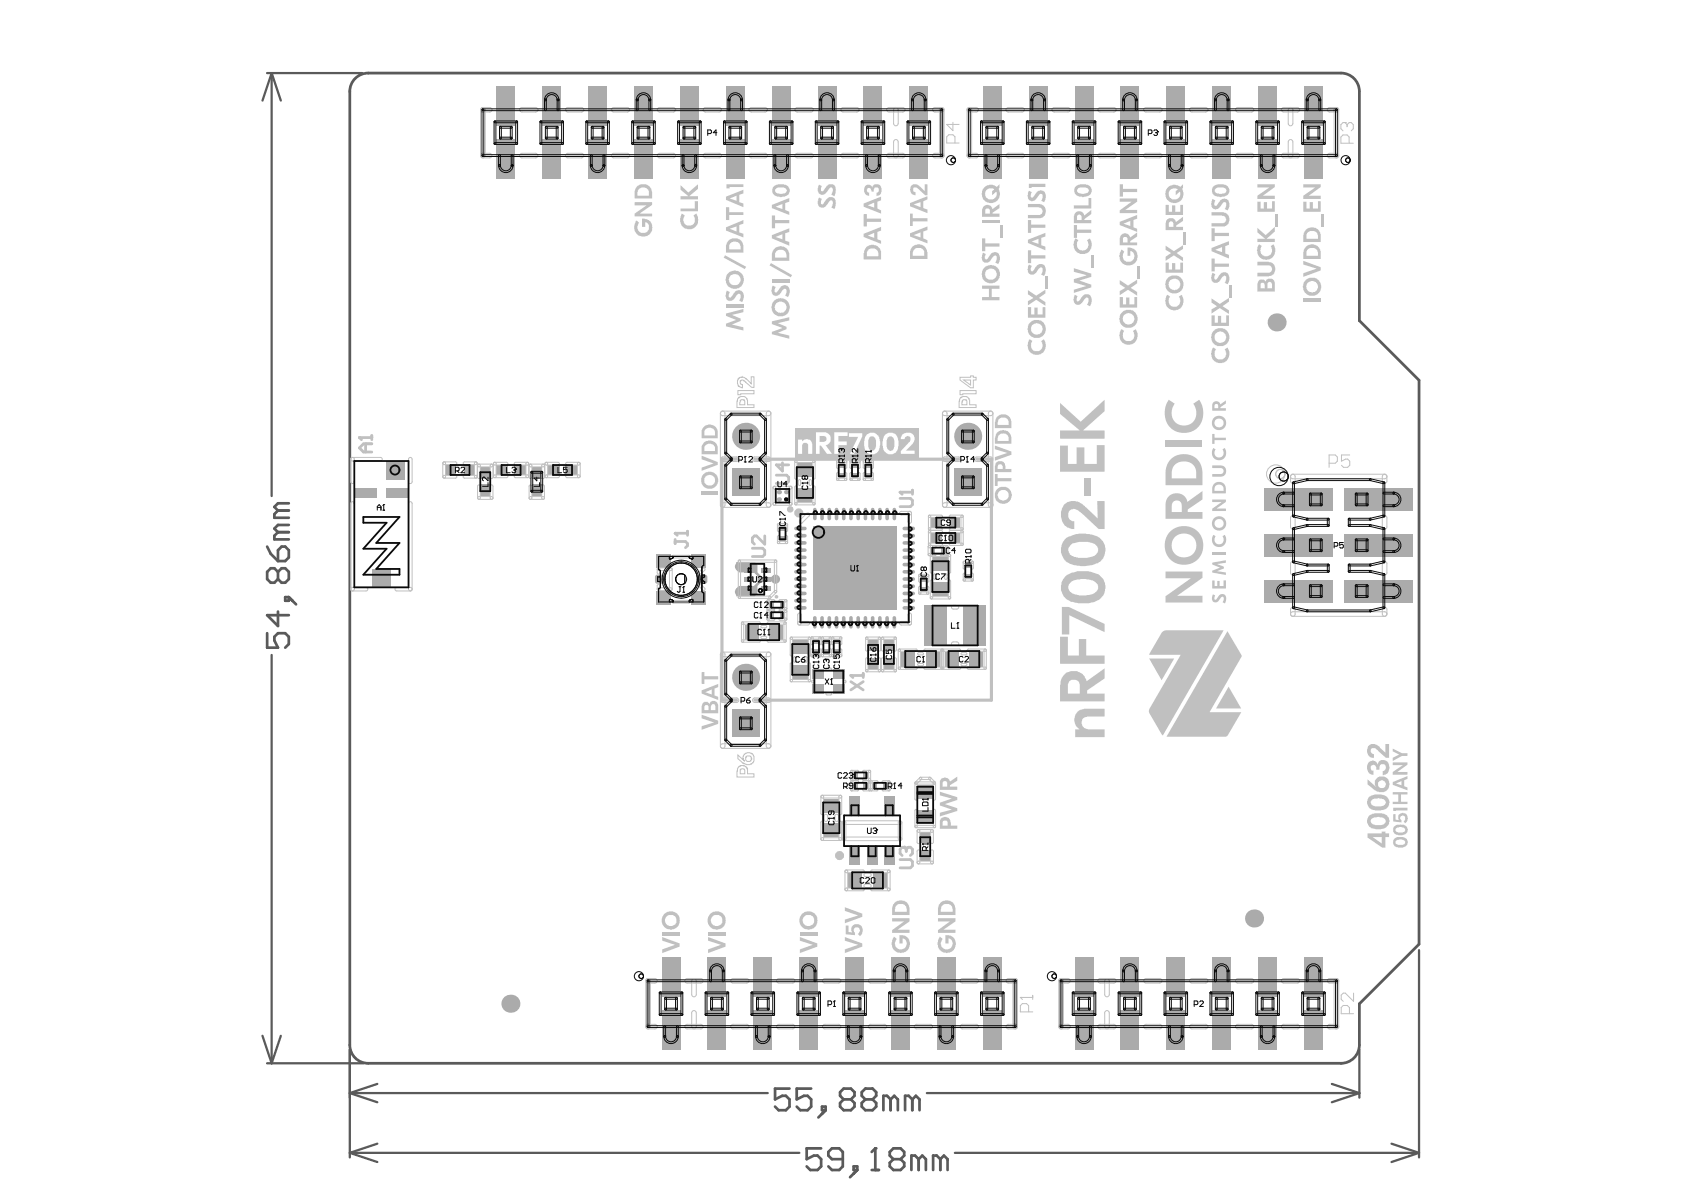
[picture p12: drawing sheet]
<svg xmlns="http://www.w3.org/2000/svg" width="297mm" height="210mm" viewBox="0 0 297 210" stroke-linecap="round" stroke-linejoin="round" font-family="sans-serif">
<g fill="none" stroke="#5a5a5a" stroke-width=".4">
<path d="M47.1 12.9h16.8M47.9 12.9l1.6 4.8M47.9 12.9l-1.6 4.8M47.9 12.9v74.6M47.9 115.5v72.1M250.3 167.6v36.6M46.3 182.7l1.6 4.9M47.1 187.6h17M49.5 182.7l-1.6 4.9M61.7 192.8l4.9 1.6M61.7 192.8h73.7M61.7 185.1v19.1"/>
<path d="M66.6 191.2l-4.9 1.6M163.5 192.8h76.3M234.9 191.2l4.9 1.6M239.8 192.8l-4.9 1.6M239.8 185.1v8.5M61.7 203.4l4.9 1.6M61.7 203.4h79.3M66.6 201.7l-4.9 1.7M168.4 203.4h81.9M245.4 201.7l4.9 1.7M250.3 203.4l-4.9 1.6"/>
</g>
<g fill="none" stroke="#5a5a5a" stroke-width=".48">
<path d="M139.3 192h-2.6v1.9l1.3-.6h.6l.7 .6v1.3l-.7 .6h-1.3l-.6-.6M143.1 192h-2.6v1.9l1.3-.6h.6l.7 .6v1.3l-.7 .6h-1.2l-.7-.6M145 195.2h.6v.6h-.6zM145.6 195.8l-1.2 1.3M148.8 193.9l-.6-.6v-.7l.6-.6h1.3l.6 .6v.7l-.6 .6M148.8 193.9l-.6 .7v.6l.6 .6h1.3l.6-.6v-.6l-.6-.7M148.8 193.9h1.3M152.6 193.9l-.6-.6v-.7l.6-.6h1.3l.7 .6v.7l-.7 .6M152.6 193.9l-.6 .7v.6l.6 .6h1.3l.7-.6v-.6l-.7-.7M152.6 193.9h1.3M157.1 193.9l-.6-.6h-.7v2.5M157.1 193.9v1.9"/>
<path d="M157.1 193.9l.6-.6 .7 .6v1.9M160.9 193.9l-.6-.6h-.7v2.5M160.9 193.9v1.9M160.9 193.9l.7-.6 .6 .6v1.9M144.8 202.6h-2.5v1.9l1.3-.7h.6l.6 .7v1.2l-.6 .7h-1.3l-.6-.7M148.7 204.5h-2l-.6-.7v-.6l.6-.6h1.3l.7 .6v2.5l-.7 .7h-1.3l-.6-.7M150.6 205.7h.6v.7h-.6zM151.2 206.4l-1.3 1.2M153.8 206.4h1.2M154.4 202.6v3.8"/>
</g>
<circle cx="154.4" cy="202.6" r=".24" fill="#5a5a5a"/>
<g fill="none" stroke="#5a5a5a" stroke-width=".48">
<path d="M47.1 96.4l.7 1.3 1.2 1.3M49 90.1l-.6 .6v.6h2.5M49 93.9l-.6 .6v.6h2.5M49 97.1l.7-.7h.6l.6 .7v1.2l-.6 .7h-1.3zM49 93.9h1.9M49 90.1h1.9M50.9 92.6h-1.9l-.6 .6 .6 .7M50.9 88.8h-1.9l-.6 .6 .6 .7M47.1 111.7v2.5h1.9l-.6-1.2v-.7l.6-.6h1.3l.6 .6v1.3l-.6 .6M49 100.9l-.6-.7h-.6l-.7 .7v1.2l.7 .7h.6l.6-.7M49 107.9v2.5l-1.9-1.9h3.8M49 100.9l.7-.7h.6l.6 .7v1.2l-.6 .7h-.6l-.7-.7"/>
<path d="M49 100.9v1.2M50.3 105.3h.6v.7h-.6zM50.9 105.3l1.3 1.3M154.4 202.6l-.6 .6M157.6 204.5l-.7-.7v-.6l.7-.6h1.3l.6 .6v.6l-.6 .7M157.6 204.5l-.7 .6v.6l.7 .7h1.3l.6-.7v-.6l-.6-.6M157.6 204.5h1.3M162 204.5l-.6-.7h-.6v2.6M162 204.5v1.9M162 204.5l.7-.7 .6 .7v1.9M165.9 204.5l-.7-.7h-.6v2.6M165.9 204.5v1.9"/>
<path d="M165.9 204.5l.6-.7 .6 .7v1.9"/>
</g>
<path d="M62.6 13.8a3.2 3.2 0 0 1 2.3-.9h171.6a3.2 3.2 0 0 1 3.3 3.2v40.5l10.5 10.5v99.4l-10.5 10.6v7.2a3.2 3.2 0 0 1-3.3 3.3h-171.6a3.2 3.2 0 0 1-3.2-3.3v-168.2a3.2 3.2 0 0 1 .9-2.3z" fill="none" stroke="#5a5a5a" stroke-width=".49"/>
<g fill="#ababab">
<path d="M129.9 99.1h3.2l.5 .5v1.4l.8 .8h1.8l.3-.4h.3v1.5h-.3l-.3-.3h-1.8l-.8 .8v1.3l-.5 .5h-3.2v-1.4l.4-.4h2.7l.6-.7v-1.1l-.6-.6h-2.7l-.4-.5z"/>
<path d="M124.4 102.6h.4l-.2 .3-.2 .1z"/>
<path d="M124.4 101.4l.3 .2 .1 .2h-.4z"/>
<path d="M123 101.6l.3-.2v.4h-.4z"/>
<path d="M122.9 102.6h.4v.4l-.2-.1z"/>
<path d="M117 102.6h.4l-.1 .2-.3 .2z"/>
<path d="M117 101.4l.3 .2 .1 .2h-.4z"/>
<path d="M115.6 101.6l.3-.2v.4h-.4z"/>
<path d="M115.5 102.6h.4v.4l-.2-.1z"/>
<circle cx="156.5" cy="106" r="1.05"/>
<circle cx="152.7" cy="106" r="1.05"/>
<circle cx="148.8" cy="106" r="1.05"/>
<circle cx="145" cy="106" r="1.05"/>
<circle cx="156.5" cy="102.1" r="1.05"/>
<circle cx="152.7" cy="102.1" r="1.05"/>
<circle cx="148.8" cy="102.1" r="1.05"/>
<circle cx="145" cy="102.1" r="1.05"/>
<circle cx="156.5" cy="98.3" r="1.05"/>
<circle cx="152.7" cy="98.3" r="1.05"/>
<circle cx="148.8" cy="98.3" r="1.05"/>
<circle cx="145" cy="98.3" r="1.05"/>
<circle cx="156.5" cy="94.5" r="1.05"/>
<circle cx="152.7" cy="94.5" r="1.05"/>
<circle cx="148.8" cy="94.5" r="1.05"/>
<circle cx="145" cy="94.5" r="1.05"/>
<circle cx="130.4" cy="104.4" r=".8"/>
<circle cx="130.4" cy="99.9" r=".8"/>
<circle cx="136.8" cy="102.2" r=".8"/>
<circle cx="131.5" cy="119.5" r="2.39"/>
<circle cx="131.5" cy="77" r="2.39"/>
<circle cx="170.7" cy="77" r="2.39"/>
<circle cx="221.2" cy="162" r="1.59"/>
<circle cx="137.4" cy="86.8" r=".37"/>
<circle cx="138.7" cy="86.8" r=".37"/>
<circle cx="137.4" cy="88.1" r=".37"/>
<circle cx="138.7" cy="88.1" r=".37"/>
</g>
<g fill="#ababab">
<path d="M129.1 125.2h4.8v4.7h-4.8z" fill-rule="evenodd"/>
<path d="M129.1 82.7h4.8v4.7h-4.8z" fill-rule="evenodd"/>
<path d="M168.3 82.7h4.8v4.7h-4.8z" fill-rule="evenodd"/>
<path d="M93.9 82.4h1.6v2.1h-1.6z" fill-rule="evenodd"/>
<path d="M93.9 85.4h1.6v2.1h-1.6z" fill-rule="evenodd"/>
<path d="M84.8 82.4h1.6v2.1h-1.6z" fill-rule="evenodd"/>
<path d="M84.8 85.4h1.6v2.1h-1.6z" fill-rule="evenodd"/>
<path d="M81.8 82h1.9v1.8h-1.9z" fill-rule="evenodd"/>
<path d="M78.6 82h1.9v1.8h-1.9z" fill-rule="evenodd"/>
<path d="M99.7 82.1h2.1v1.6h-2.1z" fill-rule="evenodd"/>
<path d="M96.7 82.1h2v1.6h-2z" fill-rule="evenodd"/>
<path d="M90.6 82.1h2.1v1.6h-2.1z" fill-rule="evenodd"/>
<path d="M87.6 82.1h2.1v1.6h-2.1z" fill-rule="evenodd"/>
<path d="M68.2 81.3h3.2v3.2h-3.2z" fill-rule="evenodd"/>
<path d="M65.7 100.4h3.2v3.2h-3.2z" fill-rule="evenodd"/>
<path d="M62.5 86.1h4v1.6h-4z" fill-rule="evenodd"/>
<path d="M68.1 86.1h4v1.6h-4z" fill-rule="evenodd"/>
<path d="M162.3 150h1.8v1.9h-1.8z" fill-rule="evenodd"/>
<path d="M162.3 146.8h1.8v1.9h-1.8z" fill-rule="evenodd"/>
<path d="M161.9 143h2.6v2.4h-2.6z" fill-rule="evenodd"/>
<path d="M161.9 138.5h2.6v2.4h-2.6z" fill-rule="evenodd"/>
<path d="M152.7 83.5h.9v.8h-.9z" fill-rule="evenodd"/>
<path d="M152.7 81.7h.9v.8h-.9z" fill-rule="evenodd"/>
<path d="M162.5 101.7h.9v.9h-.9z" fill-rule="evenodd"/>
<path d="M162.5 103.5h.9v.9h-.9z" fill-rule="evenodd"/>
<path d="M159 115h2.4v2.5h-2.4z" fill-rule="evenodd"/>
<path d="M163.3 115h2.4v2.5h-2.4z" fill-rule="evenodd"/>
<path d="M171 115h2.4v2.5h-2.4z" fill-rule="evenodd"/>
<path d="M166.7 115h2.4v2.5h-2.4z" fill-rule="evenodd"/>
<path d="M164.6 102.7h2.6v2.3h-2.6z" fill-rule="evenodd"/>
<path d="M164.6 98.4h2.6v2.4h-2.6z" fill-rule="evenodd"/>
<path d="M163.1 106.8h3.9v7.1h-3.9z" fill-rule="evenodd"/>
<path d="M170 106.8h3.9v7.1h-3.9z" fill-rule="evenodd"/>
<path d="M153.9 138.1h.9v1h-.9z" fill-rule="evenodd"/>
<path d="M155.7 138.1h.9v1h-.9z" fill-rule="evenodd"/>
<path d="M150.5 138.1h.8v1h-.8z" fill-rule="evenodd"/>
<path d="M152.3 138.1h.8v1h-.8z" fill-rule="evenodd"/>
<path d="M152.3 136.3h.8v1h-.8z" fill-rule="evenodd"/>
<path d="M150.5 136.3h.8v1h-.8z" fill-rule="evenodd"/>
<path d="M148 83.5h.9v.8h-.9z" fill-rule="evenodd"/>
<path d="M148 81.7h.9v.8h-.9z" fill-rule="evenodd"/>
<path d="M150.3 81.7h1v.8h-1z" fill-rule="evenodd"/>
<path d="M150.3 83.5h1v.8h-1z" fill-rule="evenodd"/>
<path d="M170.3 99.4h1v.9h-1z" fill-rule="evenodd"/>
<path d="M170.3 101.2h1v.9h-1z" fill-rule="evenodd"/>
<path d="M121.9 97.7h2.5v2.4h-2.5z" fill-rule="evenodd"/>
<path d="M121.9 104.2h2.5v2.4h-2.5z" fill-rule="evenodd"/>
<path d="M122.9 101.8l.4-.4h1.1l.4 .4v.8l-.4 .4h-1.1l-.4-.4z" fill-rule="evenodd"/>
<path d="M115.8 104.2h2.6v2.4h-2.6z" fill-rule="evenodd"/>
<path d="M115.8 97.7h2.6v2.4h-2.6z" fill-rule="evenodd"/>
<path d="M115.5 101.8l.4-.4h1.1l.4 .4v.8l-.4 .4h-1.1l-.4-.4z" fill-rule="evenodd"/>
<path d="M149.8 149.2h2v3.4h-2z" fill-rule="evenodd"/>
<path d="M152.9 149.2h1.9v3.4h-1.9z" fill-rule="evenodd"/>
<path d="M155.9 149.2h1.9v3.4h-1.9z" fill-rule="evenodd"/>
<path d="M155.9 140.5h1.9v3.3h-1.9z" fill-rule="evenodd"/>
<path d="M149.8 140.5h2v3.3h-2z" fill-rule="evenodd"/>
<path d="M149.7 154h2.4v2.6h-2.4z" fill-rule="evenodd"/>
<path d="M154 154h2.4v2.6h-2.4z" fill-rule="evenodd"/>
<path d="M145.4 140.9h2.5v2.4h-2.5z" fill-rule="evenodd"/>
<path d="M145.4 145.2h2.5v2.4h-2.5z" fill-rule="evenodd"/>
<path d="M140.7 81.8h2.6v2.4h-2.6z" fill-rule="evenodd"/>
<path d="M140.7 86.1h2.6v2.4h-2.6z" fill-rule="evenodd"/>
<path d="M137.6 92.8h.9v.8h-.9z" fill-rule="evenodd"/>
<path d="M137.6 94.6h.9v.9h-.9z" fill-rule="evenodd"/>
<path d="M156 112.9h1.6v1.9h-1.6z" fill-rule="evenodd"/>
<path d="M156 116.1h1.6v1.9h-1.6z" fill-rule="evenodd"/>
<path d="M139.9 113h2.6v2.4h-2.6z" fill-rule="evenodd"/>
<path d="M139.9 117.3h2.6v2.4h-2.6z" fill-rule="evenodd"/>
<path d="M145.3 114.6h.9v.8h-.9z" fill-rule="evenodd"/>
<path d="M145.3 112.8h.9v.8h-.9z" fill-rule="evenodd"/>
<path d="M166 96.6h.8v1h-.8z" fill-rule="evenodd"/>
<path d="M164.1 96.6h.9v1h-.9z" fill-rule="evenodd"/>
<path d="M167.5 91.4h1.9v1.6h-1.9z" fill-rule="evenodd"/>
<path d="M164.3 91.4h1.9v1.6h-1.9z" fill-rule="evenodd"/>
<path d="M164.3 94.1h1.9v1.6h-1.9z" fill-rule="evenodd"/>
<path d="M167.5 94.1h1.9v1.6h-1.9z" fill-rule="evenodd"/>
<path d="M135.7 110.2h2.4v2.6h-2.4z" fill-rule="evenodd"/>
<path d="M131.4 110.2h2.4v2.6h-2.4z" fill-rule="evenodd"/>
<path d="M137.5 106.2h.9v.9h-.9z" fill-rule="evenodd"/>
<path d="M135.7 106.2h.9v.9h-.9z" fill-rule="evenodd"/>
<path d="M143.5 114.6h.9v.8h-.9z" fill-rule="evenodd"/>
<path d="M143.5 112.8h.9v.8h-.9z" fill-rule="evenodd"/>
<path d="M135.7 108h.9v1h-.9z" fill-rule="evenodd"/>
<path d="M137.5 108h.9v1h-.9z" fill-rule="evenodd"/>
<path d="M147.1 114.6h1v.8h-1z" fill-rule="evenodd"/>
<path d="M147.1 112.8h1v.8h-1z" fill-rule="evenodd"/>
<path d="M153.2 116.1h1.6v1.9h-1.6z" fill-rule="evenodd"/>
<path d="M153.2 112.9h1.6v1.9h-1.6z" fill-rule="evenodd"/>
<path d="M147 120.7h2.1v1.7h-2.1z" fill-rule="evenodd"/>
<path d="M147 118h2.1v1.7h-2.1z" fill-rule="evenodd"/>
<path d="M143.3 118h2.1v1.7h-2.1z" fill-rule="evenodd"/>
<path d="M143.3 120.7h2.1v1.7h-2.1z" fill-rule="evenodd"/>
<path d="M143.4 92.9h14.7v14.6h-14.7z" fill-rule="evenodd"/>
</g>
<g fill="none" stroke="#ababab" stroke-width=".64">
<path d="M140.4 93.2h1.6M140.4 94.5h1.6M140.4 95.8h1.6M140.4 97h1.6M140.4 98.3h1.6M140.4 99.6h1.6M143.7 89.9v1.6M145 89.9v1.6M146.3 89.9v1.6M147.6 89.9v1.6M148.8 89.9v1.6M150.1 89.9v1.6"/>
<path d="M151.4 89.9v1.6M152.7 89.9v1.6M153.9 89.9v1.6M155.2 89.9v1.6M156.5 89.9v1.6M157.8 89.9v1.6M159.5 93.2h1.6M159.5 94.5h1.6M159.5 95.8h1.6M159.5 97h1.6M159.5 98.3h1.6M159.5 99.6h1.6"/>
<path d="M140.4 100.9h1.6M140.4 102.1h1.6M140.4 103.4h1.6M140.4 104.7h1.6M140.4 106h1.6M140.4 107.2h1.6M143.7 109v1.6M145 109v1.6M146.3 109v1.6M147.6 109v1.6M148.8 109v1.6M150.1 109v1.6"/>
<path d="M151.4 109v1.6M152.7 109v1.6M153.9 109v1.6M155.2 109v1.6M156.5 109v1.6M157.8 109v1.6M159.5 100.9h1.6M159.5 102.1h1.6M159.5 103.4h1.6M159.5 104.7h1.6M159.5 106h1.6M159.5 107.2h1.6"/>
</g>
<g fill="#ababab">
<path d="M134.2 100.2h1.6v.8h-1.6z" fill-rule="evenodd"/>
<path d="M134.2 103.4h1.6v.8h-1.6z" fill-rule="evenodd"/>
<path d="M134.2 101.8h1.6v.8h-1.6z" fill-rule="evenodd"/>
<path d="M131.4 103.4h1.6v.8h-1.6z" fill-rule="evenodd"/>
<path d="M131.4 101.8h1.6v.8h-1.6z" fill-rule="evenodd"/>
<path d="M131.4 100.2h1.6v.8h-1.6z" fill-rule="evenodd"/>
<path d="M173.4 24.6h3.2v7h-3.2z" fill-rule="evenodd"/>
<path d="M181.5 24.6h3.2v7h-3.2z" fill-rule="evenodd"/>
<path d="M197.7 24.6h3.2v7h-3.2z" fill-rule="evenodd"/>
<path d="M189.6 24.6h3.2v7h-3.2z" fill-rule="evenodd"/>
<path d="M173.4 15.3h3.2v6.9h-3.2z" fill-rule="evenodd"/>
<path d="M181.5 15.3h3.2v6.9h-3.2z" fill-rule="evenodd"/>
<path d="M197.7 15.3h3.2v6.9h-3.2z" fill-rule="evenodd"/>
<path d="M189.6 15.3h3.2v6.9h-3.2z" fill-rule="evenodd"/>
<path d="M205.8 24.6h3.2v7h-3.2z" fill-rule="evenodd"/>
<path d="M222 24.6h3.2v7h-3.2z" fill-rule="evenodd"/>
<path d="M213.9 24.6h3.2v7h-3.2z" fill-rule="evenodd"/>
<path d="M230.1 24.6h3.2v7h-3.2z" fill-rule="evenodd"/>
<path d="M213.9 15.3h3.2v6.9h-3.2z" fill-rule="evenodd"/>
<path d="M205.8 15.3h3.2v6.9h-3.2z" fill-rule="evenodd"/>
<path d="M222 15.3h3.2v6.9h-3.2z" fill-rule="evenodd"/>
<path d="M230.1 15.3h3.2v6.9h-3.2z" fill-rule="evenodd"/>
<path d="M87.6 24.6h3.2v7h-3.2z" fill-rule="evenodd"/>
<path d="M95.7 24.6h3.2v7h-3.2z" fill-rule="evenodd"/>
<path d="M103.8 24.6h3.2v7h-3.2z" fill-rule="evenodd"/>
<path d="M120 24.6h3.2v7h-3.2z" fill-rule="evenodd"/>
<path d="M111.9 24.6h3.2v7h-3.2z" fill-rule="evenodd"/>
<path d="M95.7 15.3h3.2v6.9h-3.2z" fill-rule="evenodd"/>
<path d="M87.6 15.3h3.2v6.9h-3.2z" fill-rule="evenodd"/>
<path d="M103.8 15.3h3.2v6.9h-3.2z" fill-rule="evenodd"/>
<path d="M120 15.3h3.2v6.9h-3.2z" fill-rule="evenodd"/>
<path d="M111.9 15.3h3.2v6.9h-3.2z" fill-rule="evenodd"/>
<path d="M128.1 24.6h3.2v7h-3.2z" fill-rule="evenodd"/>
<path d="M144.3 24.6h3.2v7h-3.2z" fill-rule="evenodd"/>
<path d="M136.2 24.6h3.2v7h-3.2z" fill-rule="evenodd"/>
<path d="M152.4 24.6h3.2v7h-3.2z" fill-rule="evenodd"/>
<path d="M160.4 24.6h3.3v7h-3.3z" fill-rule="evenodd"/>
<path d="M128.1 15.3h3.2v6.9h-3.2z" fill-rule="evenodd"/>
<path d="M144.3 15.3h3.2v6.9h-3.2z" fill-rule="evenodd"/>
<path d="M136.2 15.3h3.2v6.9h-3.2z" fill-rule="evenodd"/>
<path d="M160.4 15.3h3.3v6.9h-3.3z" fill-rule="evenodd"/>
<path d="M152.4 15.3h3.2v6.9h-3.2z" fill-rule="evenodd"/>
<path d="M116.7 178.2h3.3v7h-3.3z" fill-rule="evenodd"/>
<path d="M132.9 178.2h3.3v7h-3.3z" fill-rule="evenodd"/>
<path d="M124.8 178.2h3.3v7h-3.3z" fill-rule="evenodd"/>
<path d="M116.7 168.9h3.3v7h-3.3z" fill-rule="evenodd"/>
<path d="M124.8 168.9h3.3v7h-3.3z" fill-rule="evenodd"/>
<path d="M141 168.9h3.3v7h-3.3z" fill-rule="evenodd"/>
<path d="M132.9 168.9h3.3v7h-3.3z" fill-rule="evenodd"/>
<path d="M141 178.2h3.3v7h-3.3z" fill-rule="evenodd"/>
<path d="M157.2 178.2h3.3v7h-3.3z" fill-rule="evenodd"/>
<path d="M149.1 178.2h3.3v7h-3.3z" fill-rule="evenodd"/>
<path d="M165.3 178.2h3.3v7h-3.3z" fill-rule="evenodd"/>
<path d="M173.4 178.2h3.2v7h-3.2z" fill-rule="evenodd"/>
<path d="M157.2 168.9h3.3v7h-3.3z" fill-rule="evenodd"/>
<path d="M149.1 168.9h3.3v7h-3.3z" fill-rule="evenodd"/>
<path d="M173.4 168.9h3.2v7h-3.2z" fill-rule="evenodd"/>
<path d="M165.3 168.9h3.3v7h-3.3z" fill-rule="evenodd"/>
<path d="M189.6 178.2h3.2v7h-3.2z" fill-rule="evenodd"/>
<path d="M205.8 178.2h3.2v7h-3.2z" fill-rule="evenodd"/>
<path d="M197.7 178.2h3.2v7h-3.2z" fill-rule="evenodd"/>
<path d="M189.6 168.9h3.2v7h-3.2z" fill-rule="evenodd"/>
<path d="M197.7 168.9h3.2v7h-3.2z" fill-rule="evenodd"/>
<path d="M213.9 178.2h3.2v7h-3.2z" fill-rule="evenodd"/>
<path d="M222 178.2h3.2v7h-3.2z" fill-rule="evenodd"/>
<path d="M230.1 178.2h3.2v7h-3.2z" fill-rule="evenodd"/>
<path d="M205.8 168.9h3.2v7h-3.2z" fill-rule="evenodd"/>
<path d="M213.9 168.9h3.2v7h-3.2z" fill-rule="evenodd"/>
<path d="M222 168.9h3.2v7h-3.2z" fill-rule="evenodd"/>
<path d="M230.1 168.9h3.2v7h-3.2z" fill-rule="evenodd"/>
<path d="M237.1 86.1h12.2v4h-12.2z" fill-rule="evenodd"/>
<path d="M237.1 94.2h12.2v4h-12.2z" fill-rule="evenodd"/>
<path d="M237.1 102.2h12.2v4.1h-12.2z" fill-rule="evenodd"/>
<path d="M223 86.1h12.1v4h-12.1z" fill-rule="evenodd"/>
<path d="M223 102.2h12.1v4.1h-12.1z" fill-rule="evenodd"/>
<path d="M223 94.2h12.1v4h-12.1z" fill-rule="evenodd"/>
</g>
<g fill="#ababab">
<circle cx="225.2" cy="56.9" r="1.59"/>
<circle cx="90" cy="177" r="1.59"/>
</g>
<g fill="#c0c0c0">
<path d="M216.7 121.1l2.2 3.9h-4.4z"/>
<path d="M216.5 111.3l2.5 4.5-5.7 9.8h5.7l-2.4 4.1-.3 .2h-10.5z"/>
<path d="M205 111.5l.7-.3h10.1l-10.7 18.5-2.3-3.8-.1-.6 5.6-9.8h-5.6z"/>
<path d="M202.7 116.2h4.4l-2.2 3.8z"/>
<path d="M206.2 87.5a1.96 1.96 0 0 1 3.2 1l2.7-1.9v1.5l-2.6 1.8v.4h-1v-1a.89 .89 0 0 0-.9-1 .89 .89 0 0 0-.9 1v1h5.4v1.2h-6.5v-2.4a2.15 2.15 0 0 1 .6-1.6z"/>
<path d="M205.6 77.6h6.5v1.2h-6.5z"/>
<path d="M206.5 81a3.3 3.3 0 0 1 3.7-.6 3.3 3.3 0 0 1 1.9 3.1l-1.1-.1a2.2 2.2 0 0 0-1.7-2 2.2 2.2 0 0 0-2.5 1.2l-.1 .7v1.1h4.3v-1l1.1 .1v2.1h-6.5l.1-2.9 .3-.9z"/>
<path d="M206.4 93.8a3.4 3.4 0 0 1 5.6 1 3.4 3.4 0 0 1-3.2 4.8v-1.3a2.14 2.14 0 0 0 2.1-2.8 2.14 2.14 0 0 0-3.2-1.1 2.11 2.11 0 0 0-1 2.4 2.11 2.11 0 0 0 2.1 1.5v1.3a3.4 3.4 0 0 1-3.1-2.1 3.4 3.4 0 0 1 .7-3.7z"/>
<path d="M205.6 100.8h6.5v1.1l-4.5 3.2h4.5v1.2h-6.5v-1.1l4.5-3.2h-4.5z"/>
<path d="M214.1 73.7a1.27 1.27 0 0 1 2.1 .4 1.27 1.27 0 0 1-1.2 1.8v-.5a.78 .78 0 0 0 .7-1.2 .78 .78 0 0 0-1.3 0 .78 .78 0 0 0 .6 1.2v.5a1.27 1.27 0 0 1-1.1-.8 1.27 1.27 0 0 1 .2-1.4z"/>
<path d="M214 79l.4 .3-.1 .1a.84 .84 0 0 0 .2 1.1 .84 .84 0 0 0 1.2-.1 .84 .84 0 0 0-.1-1.1l.4-.3 .3 .9a1.29 1.29 0 0 1-1.8 1.2 1.29 1.29 0 0 1-.5-2.1z"/>
<path d="M214.2 85.3a1.22 1.22 0 0 1 1.3-.2 1.22 1.22 0 0 1 .7 1.2l-.4-.1a.8 .8 0 0 0-.8-.7 .8 .8 0 0 0-.8 .7v.4h1.6v-.4l.4 .1v.7h-2.4v-1.1z"/>
<path d="M213.8 76.5h.4v.7h2v.4h-2v.7h-.4z"/>
<path d="M213.8 99.2l2.4-.4v.5l-1.5 .2 1.2 .5v.3l-1.2 .4 1.5 .3v.4l-2.4-.4v-.3l1.4-.6-1.4-.5z"/>
<path d="M214.1 91.4a1.27 1.27 0 0 1 2.1 .4 1.27 1.27 0 0 1-1.2 1.8v-.5a.78 .78 0 0 0 .7-1.2 .78 .78 0 0 0-1.3 0 .78 .78 0 0 0 .6 1.2v.5a1.28 1.28 0 0 1-1.1-.8 1.28 1.28 0 0 1 .2-1.4z"/>
<path d="M214 94.3l.4 .3-.1 .1a.84 .84 0 0 0 .2 1.1 .84 .84 0 0 0 1.2-.1 .84 .84 0 0 0-.1-1.1l.4-.3 .3 .9a1.29 1.29 0 0 1-1.8 1.2 1.29 1.29 0 0 1-.5-2.1z"/>
<path d="M213.8 88.1h2.4v.4l-1.6 1.2h1.6v.4h-2.4v-.4l1.7-1.1h-1.7z"/>
<path d="M213.8 102.4h.4v1h.5v-.9h.4v.9h.7v-1h.4v1.4h-2.4z"/>
<path d="M213.8 97.4h2.4v.4h-2.4z"/>
<path d="M213.9 104.8l.4 .2-.1 .7a.2 .2 0 0 0 .2 .1 .2 .2 0 0 0 .2-.2l.5-.6 .4-.2 .5 .1 .3 .5-.1 .6-.1 .4-.4-.2 .2-.6-.2-.4-.3 .1-.6 .8-.5 .2a.87 .87 0 0 1-.4-1.5z"/>
<path d="M213.8 82.1h1.5a.99 .99 0 0 1 1 1 .99 .99 0 0 1-1 1h-1.5v-.5h1.5a.53 .53 0 0 0 .5-.5 .53 .53 0 0 0-.5-.5h-1.5z"/>
<path d="M206.2 70.5l1 .7a2.29 2.29 0 0 0 0 3.1 2.29 2.29 0 0 0 3.1 .3 2.53 2.53 0 0 0 .2-3.4l1-.7a3.6 3.6 0 0 1 .4 3.9 3.6 3.6 0 0 1-3.3 2 3.5 3.5 0 0 1-2.9-5z"/>
<path d="M214 71a.73 .73 0 0 1 1.2 .3l1-.7v.6l-.9 .6v.2h-.4v-.4a.33 .33 0 0 0-.3-.4 .33 .33 0 0 0-.4 .4v.4h2v.4h-2.4v-1z"/>
</g>
<g fill="none" stroke="#c0c0c0" stroke-width=".18">
<path d="M84.8 19.2a.4 .4 0 0 1 .5-.2 .4 .4 0 0 1 .3 .4v8a.4 .4 0 0 1-.4 .5 .4 .4 0 0 1-.4-.5zM84.8 19.2l.4-.2h1.2a.4 .4 0 0 1 .4 .4 .4 .4 0 0 1-.4 .4h-1.2a.4 .4 0 0 1-.4-.6zM91.7 19.2l.4-.2h2.4a.4 .4 0 0 1 .4 .4 .4 .4 0 0 1-.4 .4h-2.4a.4 .4 0 0 1-.4-.6zM99.8 19.2l.4-.2h2.4a.4 .4 0 0 1 .4 .4 .4 .4 0 0 1-.4 .4h-2.4a.4 .4 0 0 1-.4-.6zM107.9 19.2l.4-.2h2.4a.4 .4 0 0 1 .4 .4 .4 .4 0 0 1-.4 .4h-2.4a.4 .4 0 0 1-.4-.6zM116 19.2l.3-.2h2.5a.4 .4 0 0 1 .4 .4 .4 .4 0 0 1-.4 .4h-2.5a.4 .4 0 0 1-.3-.6zM124.1 19.2l.3-.2h2.5a.4 .4 0 0 1 .4 .4 .4 .4 0 0 1-.4 .4h-2.5a.4 .4 0 0 1-.3-.6zM132.2 19.2l.3-.2h2.4a.4 .4 0 0 1 .5 .4 .4 .4 0 0 1-.5 .4h-2.4a.4 .4 0 0 1-.3-.6zM140.3 19.2l.3-.2h2.4a.4 .4 0 0 1 .4 .4 .4 .4 0 0 1-.4 .4h-2.4a.4 .4 0 0 1-.3-.6zM148.4 19.2l.3-.2h2.4a.4 .4 0 0 1 .4 .4 .4 .4 0 0 1-.4 .4h-2.4a.4 .4 0 0 1-.3-.6zM156.5 19.2l.3-.2h2.4a.4 .4 0 0 1 .4 .4 .4 .4 0 0 1-.4 .4h-2.4a.4 .4 0 0 1-.3-.6zM157.7 19.2a.4 .4 0 0 1 .4-.2 .4 .4 0 0 1 .3 .4v2.4a.4 .4 0 0 1-.4 .4 .4 .4 0 0 1-.4-.4z"/>
<path d="M164.6 19.2l.3-.2h1.2a.4 .4 0 0 1 .4 .4 .4 .4 0 0 1-.4 .4h-1.2a.4 .4 0 0 1-.3-.6zM165.8 19.2a.4 .4 0 0 1 .4-.2 .4 .4 0 0 1 .3 .4v8a.4 .4 0 0 1-.4 .5 .4 .4 0 0 1-.4-.5zM170.6 19.2l.4-.2h1.2a.4 .4 0 0 1 .4 .4 .4 .4 0 0 1-.4 .4h-1.2a.4 .4 0 0 1-.4-.6zM170.6 19.2a.4 .4 0 0 1 .5-.2 .4 .4 0 0 1 .3 .4v8a.4 .4 0 0 1-.4 .5 .4 .4 0 0 1-.4-.5zM177.5 19.2l.4-.2h2.4a.4 .4 0 0 1 .4 .4 .4 .4 0 0 1-.4 .4h-2.4a.4 .4 0 0 1-.4-.6zM185.6 19.2l.4-.2h2.4a.4 .4 0 0 1 .4 .4 .4 .4 0 0 1-.4 .4h-2.4a.4 .4 0 0 1-.4-.6zM193.7 19.2l.4-.2h2.4a.4 .4 0 0 1 .4 .4 .4 .4 0 0 1-.4 .4h-2.4a.4 .4 0 0 1-.4-.6zM201.8 19.2l.3-.2h2.5a.4 .4 0 0 1 .4 .4 .4 .4 0 0 1-.4 .4h-2.5a.4 .4 0 0 1-.3-.6zM209.9 19.2l.3-.2h2.5a.4 .4 0 0 1 .4 .4 .4 .4 0 0 1-.4 .4h-2.5a.4 .4 0 0 1-.3-.6zM218 19.2l.3-.2h2.5a.4 .4 0 0 1 .4 .4 .4 .4 0 0 1-.4 .4h-2.5a.4 .4 0 0 1-.3-.6zM226.1 19.2l.3-.2h2.4a.4 .4 0 0 1 .5 .4 .4 .4 0 0 1-.5 .4h-2.4a.4 .4 0 0 1-.3-.6zM227.3 19.2a.4 .4 0 0 1 .4-.2 .4 .4 0 0 1 .3 .4v2.4a.4 .4 0 0 1-.4 .4 .4 .4 0 0 1-.4-.4z"/>
<path d="M234.2 19.2l.3-.2h1.2a.4 .4 0 0 1 .4 .4 .4 .4 0 0 1-.4 .4h-1.2a.4 .4 0 0 1-.3-.6zM235.4 19.2a.4 .4 0 0 1 .4-.2 .4 .4 0 0 1 .3 .4v8a.4 .4 0 0 1-.4 .5 .4 .4 0 0 1-.4-.5zM84.8 27.2l.4-.2h1.2a.4 .4 0 0 1 .4 .4 .4 .4 0 0 1-.4 .5h-1.2a.4 .4 0 0 1-.4-.7zM91.7 27.2l.4-.2h2.4a.4 .4 0 0 1 .4 .4 .4 .4 0 0 1-.4 .5h-2.4a.4 .4 0 0 1-.4-.7zM99.8 27.2l.4-.2h2.4a.4 .4 0 0 1 .4 .4 .4 .4 0 0 1-.4 .5h-2.4a.4 .4 0 0 1-.4-.7zM107.9 27.2l.4-.2h2.4a.4 .4 0 0 1 .4 .4 .4 .4 0 0 1-.4 .5h-2.4a.4 .4 0 0 1-.4-.7zM116 27.2l.3-.2h2.5a.4 .4 0 0 1 .4 .4 .4 .4 0 0 1-.4 .5h-2.5a.4 .4 0 0 1-.3-.7zM124.1 27.2l.3-.2h2.5a.4 .4 0 0 1 .4 .4 .4 .4 0 0 1-.4 .5h-2.5a.4 .4 0 0 1-.3-.7zM132.2 27.2l.3-.2h2.4a.4 .4 0 0 1 .5 .4 .4 .4 0 0 1-.5 .5h-2.4a.4 .4 0 0 1-.3-.7zM140.3 27.2l.3-.2h2.4a.4 .4 0 0 1 .4 .4 .4 .4 0 0 1-.4 .5h-2.4a.4 .4 0 0 1-.3-.7zM148.4 27.2l.3-.2h2.4a.4 .4 0 0 1 .4 .4 .4 .4 0 0 1-.4 .5h-2.4a.4 .4 0 0 1-.3-.7zM156.5 27.2l.3-.2h2.4a.4 .4 0 0 1 .4 .4 .4 .4 0 0 1-.4 .5h-2.4a.4 .4 0 0 1-.3-.7z"/>
<path d="M157.7 24.8a.4 .4 0 0 1 .4-.2 .4 .4 0 0 1 .3 .4v2.4a.4 .4 0 0 1-.4 .5 .4 .4 0 0 1-.4-.5zM164.6 27.2l.3-.2h1.2a.4 .4 0 0 1 .4 .4 .4 .4 0 0 1-.4 .5h-1.2a.4 .4 0 0 1-.3-.7zM170.6 27.2l.4-.2h1.2a.4 .4 0 0 1 .4 .4 .4 .4 0 0 1-.4 .5h-1.2a.4 .4 0 0 1-.4-.7zM177.5 27.2l.4-.2h2.4a.4 .4 0 0 1 .4 .4 .4 .4 0 0 1-.4 .5h-2.4a.4 .4 0 0 1-.4-.7zM185.6 27.2l.4-.2h2.4a.4 .4 0 0 1 .4 .4 .4 .4 0 0 1-.4 .5h-2.4a.4 .4 0 0 1-.4-.7zM193.7 27.2l.4-.2h2.4a.4 .4 0 0 1 .4 .4 .4 .4 0 0 1-.4 .5h-2.4a.4 .4 0 0 1-.4-.7zM201.8 27.2l.3-.2h2.5a.4 .4 0 0 1 .4 .4 .4 .4 0 0 1-.4 .5h-2.5a.4 .4 0 0 1-.3-.7zM209.9 27.2l.3-.2h2.5a.4 .4 0 0 1 .4 .4 .4 .4 0 0 1-.4 .5h-2.5a.4 .4 0 0 1-.3-.7zM218 27.2l.3-.2h2.5a.4 .4 0 0 1 .4 .4 .4 .4 0 0 1-.4 .5h-2.5a.4 .4 0 0 1-.3-.7zM226.1 27.2l.3-.2h2.4a.4 .4 0 0 1 .5 .4 .4 .4 0 0 1-.5 .5h-2.4a.4 .4 0 0 1-.3-.7zM227.3 24.8a.4 .4 0 0 1 .4-.2 .4 .4 0 0 1 .3 .4v2.4a.4 .4 0 0 1-.4 .5 .4 .4 0 0 1-.4-.5zM234.2 27.2l.3-.2h1.2a.4 .4 0 0 1 .4 .4 .4 .4 0 0 1-.4 .5h-1.2a.4 .4 0 0 1-.3-.7z"/>
<path d="M127.1 72.7l.4-.2h8.1a.4 .4 0 0 1 .4 .4 .4 .4 0 0 1-.4 .4h-8.1a.4 .4 0 0 1-.4-.6zM127.1 72.7a.4 .4 0 0 1 .5-.2 .4 .4 0 0 1 .3 .4v16.2a.4 .4 0 0 1-.4 .4 .4 .4 0 0 1-.4-.4zM135.2 72.7a.4 .4 0 0 1 .5-.2 .4 .4 0 0 1 .3 .4v16.2a.4 .4 0 0 1-.4 .4 .4 .4 0 0 1-.4-.4zM166.3 72.7l.3-.2h8.1a.4 .4 0 0 1 .4 .4 .4 .4 0 0 1-.4 .4h-8.1a.4 .4 0 0 1-.3-.6zM166.3 72.7a.4 .4 0 0 1 .4-.2 .4 .4 0 0 1 .3 .4v16.2a.4 .4 0 0 1-.4 .4 .4 .4 0 0 1-.4-.4zM174.4 72.7a.4 .4 0 0 1 .4-.2 .4 .4 0 0 1 .3 .4v16.2a.4 .4 0 0 1-.4 .4 .4 .4 0 0 1-.4-.4zM61.9 80.8l.3-.1h4.9a.32 .32 0 0 1 .3 .3 .32 .32 0 0 1-.3 .3h-4.9a.32 .32 0 0 1-.3-.5zM61.9 80.8a.32 .32 0 0 1 .4-.1 .32 .32 0 0 1 .2 .3v4a.32 .32 0 0 1-.3 .3 .32 .32 0 0 1-.3-.3zM61.9 88.6a.32 .32 0 0 1 .4-.1 .32 .32 0 0 1 .2 .3v15.1a.32 .32 0 0 1-.3 .3 .32 .32 0 0 1-.3-.3zM72.1 80.8a.32 .32 0 0 1 .4-.1 .32 .32 0 0 1 .2 .3v4a.32 .32 0 0 1-.3 .3 .32 .32 0 0 1-.3-.3zM72.1 88.6a.32 .32 0 0 1 .4-.1 .32 .32 0 0 1 .2 .3v15.1a.32 .32 0 0 1-.3 .3 .32 .32 0 0 1-.3-.3zM78.2 81.5h.2l.2 .2v2.4l-.2 .2-.3-.2z"/>
<path d="M78.2 81.5h2.1l.3 .2-.3 .3h-1.9l-.3-.3zM78.2 83.9h2.1l.3 .2-.3 .2h-1.9l-.3-.2zM81.8 81.5h2.1l.3 .2-.3 .3h-2l-.1-.1zM81.8 83.9h2.1l.3 .2-.3 .2h-2h-.1zM83.8 81.5h.1l.3 .2v2.4l-.3 .2-.2-.2zM84.3 81.9h.2l.2 .2v2.1l-.2 .2-.3-.2zM84.3 85.6h.4v.2v2l-.2 .3-.3-.3zM84.3 87.7l2.4-.1 .3 .2-.3 .3h-2.2l-.2-.1zM84.3 81.9h2.4l.3 .2-.3 .2h-2.2h-.2zM86.5 81.9h.2l.3 .2v2.1l-.3 .2-.2-.2zM86.5 85.6h.4l.1 .2v2l-.3 .3-.2-.3zM87.1 83.8h2.2l.3 .2-.3 .3h-2l-.3-.3z"/>
<path d="M87.1 81.6l2.2-.1 .3 .3-.3 .2h-2l-.3-.2zM87.1 81.6h.3l.1 .2v2.2l-.2 .3-.3-.3zM90.8 83.8h2.2l.3 .2-.3 .3h-2.1l-.2-.3zM90.8 81.6l2.2-.1 .3 .3-.3 .2h-2.1l-.2-.2zM92.8 81.6l.2-.1 .3 .3v2.2l-.3 .3-.2-.3zM93.4 81.9h.2l.2 .2v2.1l-.2 .2-.3-.2zM93.4 85.6h.3l.1 .2v2l-.2 .3-.3-.3zM93.4 87.7l2.4-.1 .2 .2-.2 .3h-2.2l-.2-.1zM93.4 81.9h2.4l.2 .2-.2 .2h-2.2h-.2zM95.6 81.9h.2l.2 .2v2.1l-.2 .2-.2-.2zM95.6 85.6h.4v.2v2l-.2 .3-.2-.3zM96.2 83.8h2.2l.3 .2-.3 .3h-2l-.3-.3z"/>
<path d="M96.2 81.6l2.2-.1 .3 .3-.3 .2h-2l-.3-.2zM96.2 81.6l.2-.1 .2 .3v2.2l-.2 .3-.3-.3zM99.8 83.8h2.3l.2 .2-.2 .3h-2.1l-.2-.3zM99.8 81.6l2.3-.1 .2 .3-.2 .2h-2.1l-.2-.2zM101.9 81.6l.2-.1 .2 .3v2.2l-.2 .3-.3-.3zM118.6 98l2.9-.1 .3 .3-.3 .2h-2.7l-.3-.2zM127.1 80.8l.4-.2h2.4a.4 .4 0 0 1 .4 .4 .4 .4 0 0 1-.4 .4h-2.4a.4 .4 0 0 1-.4-.6zM127.1 88.9l.4-.2h8.1a.4 .4 0 0 1 .4 .4 .4 .4 0 0 1-.4 .4h-8.1a.4 .4 0 0 1-.4-.6zM130.3 98.8h6.5l.2 .2-.2 .2h-6.4l-.2-.2zM130.3 98.8h.3v.2v6.3l-.2 .2-.2-.2zM132.8 80.8l.3-.2h2.5a.4 .4 0 0 1 .4 .4 .4 .4 0 0 1-.4 .4h-2.5a.4 .4 0 0 1-.3-.6zM136.4 88.7l3.1-.1 .2 .3-.2 .2h-2.9l-.3-.2z"/>
<path d="M136.4 85.8h.4v.2v2.9l-.2 .2-.3-.2zM136.4 85.8h3.1l.2 .2-.2 .3h-2.9l-.3-.3zM136.7 98.8h.2l.1 .2v5.3l-.2 .2-.2-.2zM137.2 92.4h1.5l.2 .2-.2 .2h-1.4l-.2-.2zM137.2 95.5h1.5l.2 .2-.2 .2h-1.4l-.2-.2zM137.2 94.5h.3v.2v1l-.2 .2-.2-.2zM137.2 92.4h.3v.2v1l-.2 .2-.2-.2zM138.6 94.5h.3v.2v1l-.2 .2-.2-.2zM138.6 92.4h.3v.2v1l-.2 .2-.2-.2zM139.3 85.8h.2l.2 .2v2.9l-.2 .2-.3-.2zM140.2 88.7h3.4l.2 .2-.2 .2h-3.2l-.2-.2zM140.2 81.2h3.4l.2 .2-.2 .2h-3.2l-.2-.2z"/>
<path d="M140.2 81.2h.2l.2 .2v2.9l-.2 .2-.2-.2zM140.2 85.8l.2-.1 .2 .2v3l-.2 .2-.2-.2zM140.9 84.7h.3v.1v.6l-.2 .2-.2-.2zM141.1 91.8l1.2-1.2a.32 .32 0 0 1 .4 0 .32 .32 0 0 1 0 .4l-1.2 1.2a.32 .32 0 0 1-.4 0 .32 .32 0 0 1 0-.4zM142.8 84.7h.3v.1v.6l-.2 .2-.2-.2zM143.4 85.8h.3l.1 .1v3l-.2 .2-.2-.2zM143.4 81.2h.2l.2 .2v2.9l-.2 .2-.2-.2zM147.6 84.4h1.6l.2 .2-.2 .1h-1.4h-.2zM147.6 81.3l1.6-.1 .2 .2-.2 .2h-1.4h-.2zM147.6 81.3l.2-.1 .2 .2v1l-.2 .2-.2-.2zM147.6 83.4l.2-.1 .2 .2v1.1l-.2 .1-.2-.1zM149 81.3l.2-.1 .2 .2v1l-.2 .2-.2-.2z"/>
<path d="M149 83.4l.2-.1 .2 .2v1.1l-.2 .1-.2-.1zM150 81.3l1.5-.1 .2 .2-.2 .2h-1.4l-.2-.2zM150 84.4h1.5l.2 .2-.2 .1-1.4 .1-.2-.2zM150 83.4l.1-.1 .2 .2v1.1l-.2 .1-.2-.1zM150 81.3h.3v.1v1l-.2 .2-.2-.2zM151.4 83.4l.1-.1 .2 .2v1.1l-.2 .1-.2-.1zM151.4 81.3h.3v.1v1l-.2 .2-.2-.2zM152.3 81.3l.2-.1 .2 .2v1l-.2 .2-.2-.2zM152.3 83.4l.2-.1 .2 .2v1.1l-.2 .1-.2-.1zM152.3 84.4h1.6l.2 .2-.2 .1-1.4 .1-.2-.2zM152.3 81.3l1.6-.1 .2 .2-.2 .2h-1.4h-.2zM153.7 81.3l.2-.1 .2 .2v1l-.2 .2-.2-.2z"/>
<path d="M153.7 83.4l.2-.1 .2 .2v1.1l-.2 .1-.2-.1zM158.7 90.4l.3-.2h1.5a.32 .32 0 0 1 .3 .3 .32 .32 0 0 1-.3 .3h-1.5a.32 .32 0 0 1-.3-.4zM160.2 90.4a.32 .32 0 0 1 .3-.2 .32 .32 0 0 1 .3 .3v1.5a.32 .32 0 0 1-.3 .3 .32 .32 0 0 1-.4-.3zM163.8 97.7l1.1-.1 .2 .2-.2 .2h-1l-.2-.2zM163.8 96.3l.1-.1 .2 .2v1.4l-.2 .2-.2-.2zM163.8 93.6h2.2l.2 .2-.2 .2h-2l-.2-.1zM163.8 93.6h.2l.2 .2v2.2l-.2 .2-.2-.2zM163.8 90.9h.2l.2 .2v2.2l-.2 .2-.2-.2zM163.8 90.9h2.2l.2 .2-.2 .2h-2l-.2-.1zM163.8 93.2l2.2-.1 .2 .2-.2 .2h-2l-.2-.1zM164 96.2l-.2-.2 .2-.2h2l.2 .2-.3 .3v.3h1.1l.2-.2-.2-.2h-3.1l-.2 .2 .2 .2h1l.2-.2-.2-.2M164.1 97.8h.2l.2 .2v2.9l-.2 .2-.2-.2z"/>
<path d="M164.1 97.8h3.4l.2 .2-.2 .2h-3.2l-.2-.2zM165.9 97.7l1.1-.1 .2 .2-.2 .2h-1l-.2-.2zM166.3 80.8l.3-.2h2.5a.4 .4 0 0 1 .4 .4 .4 .4 0 0 1-.4 .4h-2.5a.4 .4 0 0 1-.3-.6zM166.3 88.9l.3-.2h8.1a.4 .4 0 0 1 .4 .4 .4 .4 0 0 1-.4 .4h-8.1a.4 .4 0 0 1-.3-.6zM166.9 96.3l.1-.1 .2 .2v1.4l-.2 .2-.2-.2zM167.3 97.8h.2l.2 .2v2.9l-.2 .2-.2-.2zM167.5 95.9l2.2-.1 .2 .2-.2 .2h-2.1l-.2-.2zM167.5 93.6h2.2l.2 .2-.2 .2h-2.1l-.2-.2zM167.5 93.2l2.2-.1 .2 .2-.2 .2h-2.1l-.2-.2zM167.5 90.9h2.2l.2 .2-.2 .2h-2.1l-.2-.2zM169.6 93.6h.1l.2 .2v2.2l-.2 .2-.2-.2zM169.6 90.9h.1l.2 .2v2.2l-.2 .2-.2-.2z"/>
<path d="M170 99h1.5l.2 .2-.2 .2h-1.4l-.1-.1zM170 99h.1l.2 .2v1l-.2 .2-.2-.2zM171.4 99h.2l.1 .2v1l-.2 .2-.2-.2zM172 80.8l.3-.2h2.4a.4 .4 0 0 1 .4 .4 .4 .4 0 0 1-.4 .4h-2.4a.4 .4 0 0 1-.3-.6zM227.7 99.2a.4 .4 0 0 1 .4-.2 .4 .4 0 0 1 .3 .4v1.6a.4 .4 0 0 1-.4 .4 .4 .4 0 0 1-.4-.4zM227.7 91.1a.4 .4 0 0 1 .4-.2 .4 .4 0 0 1 .3 .4v1.6a.4 .4 0 0 1-.4 .4 .4 .4 0 0 1-.4-.4zM227.7 83.8a.4 .4 0 0 1 .4-.1 .4 .4 0 0 1 .3 .4v.8a.4 .4 0 0 1-.4 .4 .4 .4 0 0 1-.4-.4zM227.7 83.8l.3-.2h16.2a.4 .4 0 0 1 .4 .5 .4 .4 0 0 1-.4 .4h-16.2a.4 .4 0 0 1-.3-.7zM243.9 99.2a.4 .4 0 0 1 .4-.2 .4 .4 0 0 1 .3 .4v1.6a.4 .4 0 0 1-.4 .4 .4 .4 0 0 1-.4-.4zM243.9 91.1a.4 .4 0 0 1 .4-.2 .4 .4 0 0 1 .3 .4v1.6a.4 .4 0 0 1-.4 .4 .4 .4 0 0 1-.4-.4zM243.9 83.8a.4 .4 0 0 1 .4-.1 .4 .4 0 0 1 .3 .4v.8a.4 .4 0 0 1-.4 .4 .4 .4 0 0 1-.4-.4zM61.9 103.8l.3-.2h2.4a.32 .32 0 0 1 .3 .3 .32 .32 0 0 1-.3 .3h-2.4a.32 .32 0 0 1-.3-.4z"/>
<path d="M69.7 103.8l.3-.2h2.4a.32 .32 0 0 1 .3 .3 .32 .32 0 0 1-.3 .3h-2.4a.32 .32 0 0 1-.3-.4zM116 100.2h2.3l.3 .2-.3 .3h-2.1l-.3-.3zM116 103.7h2.3l.3 .2-.3 .3h-2.1l-.3-.3zM116 100.2h.3l.1 .2v.6l-.2 .3-.3-.3zM116 103.1h.3l.1 .2v.6l-.2 .3-.3-.3zM118.2 100.2h.1l.3 .2v3.5l-.3 .3-.2-.3zM118.6 106l2.9-.1 .3 .2-.3 .3h-2.7l-.3-.3zM123.4 100.8l.6-.6h.3v.4l-.6 .5h-.3zM123.4 103.2h.3l.6 .5v.4h-.3l-.6-.6zM127.1 115.2l.4-.2h8.1a.4 .4 0 0 1 .4 .4 .4 .4 0 0 1-.4 .4h-8.1a.4 .4 0 0 1-.4-.6zM127.1 115.2a.4 .4 0 0 1 .5-.2 .4 .4 0 0 1 .3 .4v16.2a.4 .4 0 0 1-.4 .4 .4 .4 0 0 1-.4-.4zM130.3 105.2l5.5-.1 .2 .2-.2 .2h-5.4l-.2-.2z"/>
<path d="M130.8 112.9h3.1l.2 .2-.2 .2h-2.9l-.2-.1zM130.8 109.8l3.1-.1 .2 .2-.2 .2h-2.9l-.2-.1zM130.8 109.8h.3l.1 .1v3.2l-.2 .2-.2-.2zM134.3 112.3l.7-.1 .2 .2-.2 .2h-.6l-.2-.2zM134.3 110.4l.7-.1 .2 .2-.2 .2h-.6l-.2-.2zM135.2 115.2a.4 .4 0 0 1 .5-.2 .4 .4 0 0 1 .3 .4v16.2a.4 .4 0 0 1-.4 .4 .4 .4 0 0 1-.4-.4zM135.3 109.1l1.2-.1 .2 .2-.2 .2h-1h-.2zM135.3 107.7l1.2-.1 .2 .2-.2 .2h-1h-.2zM135.3 107.7h.3l.1 .1v1.4l-.2 .2-.2-.2zM135.3 105.8h1.2l.2 .2-.2 .2h-1l-.2-.1zM135.3 107.2h1.2l.2 .2-.2 .2h-1l-.2-.1zM135.3 105.8h.2l.2 .2v1.4l-.2 .2-.2-.2z"/>
<path d="M135.4 112.9h3.1l.2 .2-.2 .2h-3l-.1-.1zM135.4 109.8l3.1-.1 .2 .2-.2 .2h-3l-.1-.1zM135.6 105.2l1.1-1h.2v.3l-1 1h-.3zM137.5 109.1l1.1-.1 .2 .2-.2 .2h-1l-.2-.2zM137.5 107.7l1.1-.1 .2 .2-.2 .2h-1l-.2-.2zM137.5 105.8h1.1l.2 .2-.2 .2h-1l-.2-.2zM137.5 107.2h1.1l.2 .2-.2 .2h-1l-.2-.2zM138.3 109.8l.2-.1 .2 .2v3.2l-.2 .2-.2-.2zM138.5 107.7h.2l.1 .1v1.4l-.2 .2-.2-.2zM138.5 105.8h.1l.2 .2v1.4l-.2 .2-.2-.2zM139.4 112.4h.2l.2 .2v2.9l-.2 .2-.2-.2zM139.4 117h.3l.1 .1v3l-.2 .2-.2-.2z"/>
<path d="M139.4 119.9h3.4l.2 .2-.2 .2h-3.2l-.2-.1zM139.4 112.4h3.4l.2 .2-.2 .2h-3.2l-.2-.2zM140.1 115.9l.1-.1 .2 .2v.6l-.2 .2-.2-.2zM140.7 108.3a.32 .32 0 0 1 .4-.1 .32 .32 0 0 1 .2 .3v1.4a.32 .32 0 0 1-.3 .4 .32 .32 0 0 1-.3-.4zM140.7 109.8l.3-.2h1.5a.32 .32 0 0 1 .3 .3 .32 .32 0 0 1-.3 .4h-1.5a.32 .32 0 0 1-.3-.5zM142 115.9l.1-.1 .2 .2v.6l-.2 .2-.2-.2zM142.6 112.4h.2l.2 .2v2.9l-.2 .2-.2-.2zM142.6 117h.3l.1 .1v3l-.2 .2-.2-.2zM143.1 112.4h.3v.1v1l-.2 .2-.2-.2zM143.1 114.5h.3v.1v1l-.2 .2-.2-.2zM143.1 115.5l1.5-.1 .2 .2-.2 .2h-1.4h-.1zM143.1 112.4l1.5-.1 .2 .2-.2 .2h-1.4h-.1z"/>
<path d="M144.5 112.4h.3v.1v1l-.2 .2-.2-.2zM144.5 114.5h.3v.1v1l-.2 .2-.2-.2zM144.9 112.4l.2-.1 .2 .2v1l-.2 .2-.2-.2zM144.9 114.5l.2-.1 .2 .2v1l-.2 .2-.2-.2zM144.9 115.5l1.6-.1 .2 .2-.2 .2h-1.4h-.2zM144.9 112.4l1.6-.1 .2 .2-.2 .2h-1.4h-.2zM145.7 117.9h.8l.2 .2-.2 .2h-.6l-.2-.2zM146.7 112.5l-.2-.2-.2 .2v1l.2 .2 .2-.2M146.7 114.6l-.2-.2-.2 .2v1l.2 .2 .2-.2M146.7 112.5v1M146.7 114.6v1M146.7 112.5l.2-.2 .2 .2v1l-.2 .2-.2-.2"/>
<path d="M146.7 114.6l.2-.2 .2 .2v1l-.2 .2-.2-.2M146.7 115.5l1.6-.1 .2 .2-.2 .2h-1.4h-.2zM146.7 112.4l1.6-.1 .2 .2-.2 .2h-1.4h-.2zM148.1 112.4l.2-.1 .2 .2v1l-.2 .2-.2-.2zM148.1 114.5l.2-.1 .2 .2v1l-.2 .2-.2-.2zM152.8 112.4h.2l.1 .2v2l-.2 .2-.2-.2zM152.8 116.1l.1-.1 .2 .2v2.1l-.2 .2-.2-.2zM152.8 118.2l2.3-.1 .2 .2-.2 .2h-2.2l-.1-.1zM152.8 112.4h2.3l.2 .2-.2 .2h-2.2l-.1-.1zM155 112.4h.3v.2v2l-.2 .2-.2-.2zM155 116.1l.1-.1 .2 .2v2.1l-.2 .2-.2-.2zM155.5 112.4h2.4l.2 .2-.2 .2h-2.2l-.2-.2z"/>
<path d="M155.5 118.2l2.4-.1 .2 .2-.2 .2h-2.2l-.2-.2zM155.5 116.1l.2-.1 .2 .2v2.1l-.2 .2-.2-.2zM155.5 112.4h.3l.1 .2v2l-.2 .2-.2-.2zM157.8 116.1l.1-.1 .2 .2v2.1l-.2 .2-.2-.2zM157.8 112.4h.3v.2v2l-.2 .2-.2-.2zM158.5 114.5h3.1l.2 .2-.2 .2h-3l-.1-.1zM158.5 117.7h3.1l.2 .2-.2 .2h-3l-.1-.1zM158.5 114.5h.1l.2 .2v3.2l-.2 .2-.2-.2zM158.7 109.8l.3-.2h1.5a.32 .32 0 0 1 .3 .3 .32 .32 0 0 1-.3 .4h-1.5a.32 .32 0 0 1-.3-.5zM160.2 108.3a.32 .32 0 0 1 .3-.1 .32 .32 0 0 1 .3 .3v1.4a.32 .32 0 0 1-.3 .4 .32 .32 0 0 1-.4-.4zM161.9 115.2l.8-.1 .2 .2-.2 .2h-.6h-.2zM161.9 117.1l.8-.1 .2 .2-.2 .2h-.6h-.2z"/>
<path d="M162.1 103.5l.1-.1 .2 .2v1l-.2 .2-.2-.2zM162.1 101.4h.3v.1v1l-.2 .2-.2-.2zM162.1 101.4l1.5-.1 .2 .2-.2 .2h-1.4l-.2-.2zM162.1 104.5l1.5-.1 .2 .2-.2 .2h-1.4l-.2-.2zM163 114.5h3.1l.2 .2-.2 .2h-2.9l-.2-.1zM163 117.7h3.1l.2 .2-.2 .2h-2.9l-.2-.2zM163.5 103.5h.3v.1v1l-.2 .2-.2-.2zM163.5 101.4h.3v.1v1l-.2 .2-.2-.2zM164.1 102.4h.3l.1 .1v2.9l-.2 .3-.2-.3zM164.1 105.3l3.4-.1 .2 .2-.2 .3h-3.2l-.2-.3zM164.8 101.2h.3v.2v.6l-.2 .2-.2-.2zM166 114.5h.1l.2 .2v3.2l-.2 .2-.2-.2z"/>
<path d="M166.1 117.7h3.1l.2 .2-.2 .2h-2.9l-.2-.2zM166.1 114.5h3.1l.2 .2-.2 .2h-2.9l-.2-.1zM166.1 114.5h.3l.1 .2v3.2l-.2 .2-.2-.2zM166.7 101.2h.3v.2v.6l-.2 .2-.2-.2zM167.3 102.4h.3l.1 .1v2.9l-.2 .3-.2-.3zM167.9 107l.3-.2h.6a.32 .32 0 0 1 .3 .3 .32 .32 0 0 1-.3 .3h-.6a.32 .32 0 0 1-.3-.4zM167.9 113.4l.3-.2h.6a.32 .32 0 0 1 .3 .3 .32 .32 0 0 1-.3 .4h-.6a.32 .32 0 0 1-.3-.5zM169.6 117.1l.7-.1 .3 .2-.3 .2h-.6h-.1zM169.6 115.2l.7-.1 .3 .2-.3 .2h-.6h-.1zM170 102.2l1.5-.1 .2 .2-.2 .2h-1.4l-.1-.1zM170 101.2l.1-.1 .2 .2v1l-.2 .2-.2-.2zM170.7 117.7h3.1l.2 .2-.2 .2h-3l-.1-.1z"/>
<path d="M170.7 114.5h3.1l.2 .2-.2 .2h-3l-.1-.1zM171.4 101.2h.2l.1 .1v1l-.2 .2-.2-.2zM173.6 114.5h.3l.1 .2v3.2l-.2 .2-.2-.2zM227.7 107.3a.4 .4 0 0 1 .4-.2 .4 .4 0 0 1 .3 .4v.8a.4 .4 0 0 1-.4 .4 .4 .4 0 0 1-.4-.4zM227.7 108.1l.3-.2h16.2a.4 .4 0 0 1 .4 .4 .4 .4 0 0 1-.4 .4h-16.2a.4 .4 0 0 1-.3-.6zM243.9 107.3a.4 .4 0 0 1 .4-.2 .4 .4 0 0 1 .3 .4v.8a.4 .4 0 0 1-.4 .4 .4 .4 0 0 1-.4-.4zM127.1 123.3l.4-.2h2.4a.4 .4 0 0 1 .4 .4 .4 .4 0 0 1-.4 .4h-2.4a.4 .4 0 0 1-.4-.6zM127.1 131.4l.4-.2h8.1a.4 .4 0 0 1 .4 .4 .4 .4 0 0 1-.4 .4h-8.1a.4 .4 0 0 1-.4-.6zM132.8 123.3l.3-.2h2.5a.4 .4 0 0 1 .4 .4 .4 .4 0 0 1-.4 .4h-2.5a.4 .4 0 0 1-.3-.6zM145.7 122.2h.8l.2 .2-.2 .2h-.6l-.2-.2zM150.1 135.9h.3v.2v1.4l-.2 .2-.2-.2zM150.1 135.9h1.1l.2 .2-.2 .2h-1l-.2-.2z"/>
<path d="M150.1 137.3h1.1l.2 .2-.2 .2h-1l-.2-.2zM150.1 137.8h.3v.1v1.4l-.2 .2-.2-.2zM150.1 139.2l1.1-.1 .2 .2-.2 .2h-1l-.2-.2zM150.1 137.8l1.1-.1 .2 .2-.2 .2h-1l-.2-.2zM152.2 135.9h1.2l.2 .2-.2 .2h-1l-.2-.2zM152.2 137.3h1.2l.2 .2-.2 .2h-1l-.2-.2zM152.2 139.2l1.2-.1 .2 .2-.2 .2h-1l-.2-.2zM152.2 137.8l1.2-.1 .2 .2-.2 .2h-1l-.2-.2zM153.2 135.9h.3l.1 .2v1.4l-.2 .2-.2-.2zM153.2 137.8h.3l.1 .1v1.4l-.2 .2-.2-.2zM153.5 137.8h.3l.1 .1v1.4l-.2 .2-.2-.2zM153.5 139.2l1.2-.1 .2 .2-.2 .2h-1l-.2-.2z"/>
<path d="M153.5 137.8l1.2-.1 .2 .2-.2 .2h-1l-.2-.2zM155.7 139.2l1.1-.1 .2 .2-.2 .2h-1l-.2-.2zM155.7 137.8l1.1-.1 .2 .2-.2 .2h-1l-.2-.2zM156.7 137.8h.2l.1 .1v1.4l-.2 .2-.2-.2zM161.4 138h.3l.1 .1v2.8l-.2 .2-.2-.2zM161.4 138l3.4-.1 .2 .2-.2 .2h-3.2l-.2-.2zM161.4 138l.8-.8h.3v.2l-.8 .9h-.3zM162.2 137.2l1.8-.1 .2 .2-.2 .2h-1.6l-.2-.1zM163.9 137.2h.3l.8 .8v.3h-.3l-.8-.9zM164.7 138h.3v.1v2.8l-.2 .2-.2-.2zM144.9 140.3h.1l.3 .2v3l-.3 .2-.2-.2zM144.9 144.9h.3l.1 .2v2.9l-.3 .2-.2-.2z"/>
<path d="M144.9 147.8h3.3l.3 .2-.3 .2h-3.2l-.2-.2zM144.9 140.3h3.3l.3 .2-.3 .3h-3.2l-.2-.3zM145.4 143.8a.32 .32 0 0 1 .4-.2 .32 .32 0 0 1 .2 .3v.7a.32 .32 0 0 1-.3 .3 .32 .32 0 0 1-.3-.3zM147.3 143.8a.32 .32 0 0 1 .4-.2 .32 .32 0 0 1 .2 .3v.7a.32 .32 0 0 1-.3 .3 .32 .32 0 0 1-.3-.3zM148.1 140.3h.3l.1 .2v3l-.3 .2-.2-.2zM148.1 144.9h.3l.1 .2v2.9l-.3 .2-.2-.2zM148.6 144.9l.3-.1h9.9a.32 .32 0 0 1 .3 .3 .32 .32 0 0 1-.3 .3h-9.9a.32 .32 0 0 1-.3-.5zM148.6 147.8l.3-.2h9.9a.32 .32 0 0 1 .3 .4 .32 .32 0 0 1-.3 .3h-9.9a.32 .32 0 0 1-.3-.5zM148.6 144.9a.32 .32 0 0 1 .4-.1 .32 .32 0 0 1 .2 .3v2.9a.32 .32 0 0 1-.3 .3 .32 .32 0 0 1-.3-.3zM149.1 153.5h3.1l.3 .2-.3 .2h-2.9l-.3-.2zM149.1 156.7l3.1-.1 .3 .3-.3 .2h-2.9l-.3-.2zM149.1 153.5h.2l.2 .2v3.2l-.2 .2-.3-.2z"/>
<path d="M152.4 154.2l.3-.2h.6a.32 .32 0 0 1 .4 .3 .32 .32 0 0 1-.4 .4h-.6a.32 .32 0 0 1-.3-.5zM152.4 156.1l.3-.2h.6a.32 .32 0 0 1 .4 .3 .32 .32 0 0 1-.4 .4h-.6a.32 .32 0 0 1-.3-.5zM153.6 153.5h3.2l.2 .2-.2 .2h-3l-.2-.2zM153.6 156.7l3.2-.1 .2 .3-.2 .2h-3l-.2-.2zM156.6 153.5h.2l.2 .2v3.2l-.2 .2-.3-.2zM158.5 144.9a.32 .32 0 0 1 .3-.1 .32 .32 0 0 1 .3 .3v2.9a.32 .32 0 0 1-.3 .3 .32 .32 0 0 1-.4-.3zM161.4 145.6h3.4l.2 .2-.2 .2h-3.2l-.2-.2zM161.4 142.8h.2l.2 .2v2.8l-.2 .2-.2-.2zM161.8 150h.4v.1v2l-.2 .3-.2-.3zM161.8 146.4h.4v.2v2l-.2 .2-.2-.2zM161.8 146.4l2.6-.1 .2 .3-.2 .2h-2.4l-.2-.2zM161.8 152l2.6-.1 .2 .2-.2 .3h-2.4l-.2-.3z"/>
<path d="M164.2 150h.4v.1v2l-.2 .3-.2-.3zM164.2 146.4h.4v.2v2l-.2 .2-.2-.2zM164.7 142.8h.1l.2 .2v2.8l-.2 .2-.2-.2zM114 172.8l.3-.2h1.2a.4 .4 0 0 1 .4 .4 .4 .4 0 0 1-.4 .4h-1.2a.4 .4 0 0 1-.3-.6zM114 172.8a.4 .4 0 0 1 .4-.2 .4 .4 0 0 1 .3 .4v8.1a.4 .4 0 0 1-.4 .4 .4 .4 0 0 1-.4-.4zM120.9 172.8l.3-.2h2.4a.4 .4 0 0 1 .4 .4 .4 .4 0 0 1-.4 .4h-2.4a.4 .4 0 0 1-.3-.6zM122.1 172.8a.4 .4 0 0 1 .4-.2 .4 .4 0 0 1 .3 .4v2.4a.4 .4 0 0 1-.4 .4 .4 .4 0 0 1-.4-.4zM122.1 178.5a.4 .4 0 0 1 .4-.2 .4 .4 0 0 1 .3 .4v2.4a.4 .4 0 0 1-.4 .4 .4 .4 0 0 1-.4-.4zM128.9 172.8l.4-.2h2.4a.4 .4 0 0 1 .4 .4 .4 .4 0 0 1-.4 .4h-2.4a.4 .4 0 0 1-.4-.6zM137 172.8l.4-.2h2.4a.4 .4 0 0 1 .4 .4 .4 .4 0 0 1-.4 .4h-2.4a.4 .4 0 0 1-.4-.6zM145.1 172.8l.4-.2h2.4a.4 .4 0 0 1 .4 .4 .4 .4 0 0 1-.4 .4h-2.4a.4 .4 0 0 1-.4-.6zM153.2 172.8l.4-.2h2.4a.4 .4 0 0 1 .4 .4 .4 .4 0 0 1-.4 .4h-2.4a.4 .4 0 0 1-.4-.6z"/>
<path d="M161.3 172.8l.4-.2h2.4a.4 .4 0 0 1 .4 .4 .4 .4 0 0 1-.4 .4h-2.4a.4 .4 0 0 1-.4-.6zM169.4 172.8l.4-.2h2.4a.4 .4 0 0 1 .4 .4 .4 .4 0 0 1-.4 .4h-2.4a.4 .4 0 0 1-.4-.6zM177.5 172.8l.4-.2h1.2a.4 .4 0 0 1 .4 .4 .4 .4 0 0 1-.4 .4h-1.2a.4 .4 0 0 1-.4-.6zM178.7 172.8a.4 .4 0 0 1 .5-.2 .4 .4 0 0 1 .3 .4v8.1a.4 .4 0 0 1-.4 .4 .4 .4 0 0 1-.4-.4zM186.8 172.8a.4 .4 0 0 1 .5-.2 .4 .4 0 0 1 .3 .4v8.1a.4 .4 0 0 1-.4 .4 .4 .4 0 0 1-.4-.4zM186.8 172.8l.4-.2h1.2a.4 .4 0 0 1 .4 .4 .4 .4 0 0 1-.4 .4h-1.2a.4 .4 0 0 1-.4-.6zM193.7 172.8l.4-.2h2.4a.4 .4 0 0 1 .4 .4 .4 .4 0 0 1-.4 .4h-2.4a.4 .4 0 0 1-.4-.6zM194.9 172.8a.4 .4 0 0 1 .5-.2 .4 .4 0 0 1 .3 .4v2.4a.4 .4 0 0 1-.4 .4 .4 .4 0 0 1-.4-.4zM194.9 178.5a.4 .4 0 0 1 .5-.2 .4 .4 0 0 1 .3 .4v2.4a.4 .4 0 0 1-.4 .4 .4 .4 0 0 1-.4-.4zM201.8 172.8l.3-.2h2.5a.4 .4 0 0 1 .4 .4 .4 .4 0 0 1-.4 .4h-2.5a.4 .4 0 0 1-.3-.6zM209.9 172.8l.3-.2h2.5a.4 .4 0 0 1 .4 .4 .4 .4 0 0 1-.4 .4h-2.5a.4 .4 0 0 1-.3-.6zM218 172.8l.3-.2h2.5a.4 .4 0 0 1 .4 .4 .4 .4 0 0 1-.4 .4h-2.5a.4 .4 0 0 1-.3-.6z"/>
<path d="M226.1 172.8l.3-.2h2.4a.4 .4 0 0 1 .5 .4 .4 .4 0 0 1-.5 .4h-2.4a.4 .4 0 0 1-.3-.6zM234.2 172.8l.3-.2h1.2a.4 .4 0 0 1 .4 .4 .4 .4 0 0 1-.4 .4h-1.2a.4 .4 0 0 1-.3-.6zM235.4 172.8a.4 .4 0 0 1 .4-.2 .4 .4 0 0 1 .3 .4v8.1a.4 .4 0 0 1-.4 .4 .4 .4 0 0 1-.4-.4zM114 180.9l.3-.2h1.2a.4 .4 0 0 1 .4 .4 .4 .4 0 0 1-.4 .4h-1.2a.4 .4 0 0 1-.3-.6zM120.9 180.9l.3-.2h2.4a.4 .4 0 0 1 .4 .4 .4 .4 0 0 1-.4 .4h-2.4a.4 .4 0 0 1-.3-.6zM128.9 180.9l.4-.2h2.4a.4 .4 0 0 1 .4 .4 .4 .4 0 0 1-.4 .4h-2.4a.4 .4 0 0 1-.4-.6zM137 180.9l.4-.2h2.4a.4 .4 0 0 1 .4 .4 .4 .4 0 0 1-.4 .4h-2.4a.4 .4 0 0 1-.4-.6zM145.1 180.9l.4-.2h2.4a.4 .4 0 0 1 .4 .4 .4 .4 0 0 1-.4 .4h-2.4a.4 .4 0 0 1-.4-.6zM153.2 180.9l.4-.2h2.4a.4 .4 0 0 1 .4 .4 .4 .4 0 0 1-.4 .4h-2.4a.4 .4 0 0 1-.4-.6zM161.3 180.9l.4-.2h2.4a.4 .4 0 0 1 .4 .4 .4 .4 0 0 1-.4 .4h-2.4a.4 .4 0 0 1-.4-.6zM169.4 180.9l.4-.2h2.4a.4 .4 0 0 1 .4 .4 .4 .4 0 0 1-.4 .4h-2.4a.4 .4 0 0 1-.4-.6zM177.5 180.9l.4-.2h1.2a.4 .4 0 0 1 .4 .4 .4 .4 0 0 1-.4 .4h-1.2a.4 .4 0 0 1-.4-.6z"/>
<path d="M186.8 180.9l.4-.2h1.2a.4 .4 0 0 1 .4 .4 .4 .4 0 0 1-.4 .4h-1.2a.4 .4 0 0 1-.4-.6zM193.7 180.9l.4-.2h2.4a.4 .4 0 0 1 .4 .4 .4 .4 0 0 1-.4 .4h-2.4a.4 .4 0 0 1-.4-.6zM201.8 180.9l.3-.2h2.5a.4 .4 0 0 1 .4 .4 .4 .4 0 0 1-.4 .4h-2.5a.4 .4 0 0 1-.3-.6zM209.9 180.9l.3-.2h2.5a.4 .4 0 0 1 .4 .4 .4 .4 0 0 1-.4 .4h-2.5a.4 .4 0 0 1-.3-.6zM218 180.9l.3-.2h2.5a.4 .4 0 0 1 .4 .4 .4 .4 0 0 1-.4 .4h-2.5a.4 .4 0 0 1-.3-.6zM226.1 180.9l.3-.2h2.4a.4 .4 0 0 1 .5 .4 .4 .4 0 0 1-.5 .4h-2.4a.4 .4 0 0 1-.3-.6zM234.2 180.9l.3-.2h1.2a.4 .4 0 0 1 .4 .4 .4 .4 0 0 1-.4 .4h-1.2a.4 .4 0 0 1-.3-.6z"/>
<circle cx="143.4" cy="120.2" r=".23"/>
<circle cx="149" cy="120.2" r=".23"/>
</g>
<path d="M129.9 81h-2.6v42.5h2.6M133.1 81h36M172.3 81h2.6v42.5h-41.8" fill="none" stroke="#c0c0c0" stroke-width=".56"/>
<g fill="#c0c0c0">
<path d="M123.8 126.1l2.9 1v.6l-2.9 1v-.6l2.2-.7-2.2-.7z"/>
<path d="M123.8 118.5h.5v.8h2.4v.5h-2.4v.8h-.5z"/>
<path d="M124.3 124.4v.9h.7v-.5a.37 .37 0 0 0-.2-.5 .37 .37 0 0 0-.5 .1zM125.5 124.4l-.1 .9h.8v-.7a.4 .4 0 0 0-.3-.4 .4 .4 0 0 0-.4 .2zM123.9 124a.74 .74 0 0 1 1.2 .2 .8 .8 0 0 1 1-.5 .8 .8 0 0 1 .6 .9v1.2h-2.9v-1.4z"/>
<path d="M124.4 122.1l1.1 .4v-.9zM123.8 121.8l2.9-1.2v.6l-.7 .3v1.2l.7 .2v.6l-2.9-1.2z"/>
</g>
<path d="M140.2 75.6h21.8v5.2h-21.8z" fill-rule="evenodd" fill="#c0c0c0"/>
<g fill="#fff">
<path d="M140.8 77.5h.7v.4a.95 .95 0 0 1 1-.4 .95 .95 0 0 1 .8 .9v1.7h-.8v-1.4a.54 .54 0 0 0-.6-.6 .54 .54 0 0 0-.4 .7v1.3h-.7z"/>
<path d="M147.2 76.2h2.3v.7h-1.6v1h1.4v.6h-1.4v1.6h-.7z"/>
<path d="M149.7 76.4h2.4v.6l-1.5 3.1h-.7l1.5-3h-1.7z"/>
<path d="M159.1 76.7h.1a1.21 1.21 0 0 1 1.3-.4 1.21 1.21 0 0 1 .8 1.1l-.1 .5-.2 .4-1.2 1.2h1.5v.6h-2.4v-.5l1.4-1.5a.8 .8 0 0 0 .1-1.1l-.4-.1-.4 .2-.1 .4h-.6v-.4z"/>
<path d="M144.6 76.9v1h.6a.53 .53 0 0 0 .6-.5 .53 .53 0 0 0-.6-.5zM143.9 76.2h1.5a1.16 1.16 0 0 1 1.1 1 1.16 1.16 0 0 1-.8 1.3l1.1 1.6h-.9l-1.1-1.5h-.2v1.5h-.7z"/>
<path d="M153.3 77.2l-.2 .7a1.45 1.45 0 0 0 .5 1.6 .61 .61 0 0 0 .8-.7l.1-.4a1.52 1.52 0 0 0-.5-1.4h-.4zM152.7 76.8a1.36 1.36 0 0 1 1.6-.4 1.36 1.36 0 0 1 .9 1.4 2.25 2.25 0 0 1-.5 2.1 1.44 1.44 0 0 1-1.6 .1 1.44 1.44 0 0 1-.7-1.4v-.8z"/>
<path d="M156.5 77.2l-.1 .7a1.45 1.45 0 0 0 .5 1.6 .73 .73 0 0 0 .9-.8v-.3a1.52 1.52 0 0 0-.5-1.4h-.4zM156.1 76.7a1.44 1.44 0 0 1 1.6-.2 1.44 1.44 0 0 1 .8 1.4v.1a1.95 1.95 0 0 1-.9 2.1 1.34 1.34 0 0 1-1.9-1.4v-.8z"/>
</g>
<g fill="#c0c0c0">
<path d="M175.5 83.6h.5v.7h2.4v.6h-2.4v.8h-.5z"/>
<path d="M175.5 78.6l2.9 1v.6l-2.9 1.1v-.7l2.2-.7-2.2-.7z"/>
<path d="M123.8 86.6h2.8v.6h-2.8z"/>
<path d="M123.8 80.4l2.8 1.1v.5l-2.8 1v-.5l2.1-.8-2.1-.7z"/>
<path d="M190.1 125.5l.5-.3 .7-.2h3.5v1.4h-2.8a1.14 1.14 0 0 0-1.2 1.1 1.14 1.14 0 0 0 1.2 1.1h2.8v1.4h-5.1v-1.4h.8a2.01 2.01 0 0 1-.4-3.1z"/>
<path d="M187 112.3h1.4v3.3h1.9v-2.9h1.3v2.9h3.2v1.5h-7.8z"/>
<path d="M187.3 107.1h1.2l6.3 3v1.4l-6.2-3v3.4h-1.3z"/>
<path d="M187.7 88.9a2.59 2.59 0 0 1 3.7 .5l2.2 2.1-.1-3.1h1.3v4.9h-1l-2.8-2.6a3.1 3.1 0 0 0-1.7-.9 1.05 1.05 0 0 0-.8 1.6l.2 .3 .5 .2h.3v1.4a2.42 2.42 0 0 1-2.4-2.9l.2-.7z"/>
<path d="M191.3 84.4h1.2v3.1h-1.2z"/>
<path d="M187 78.6h1.4v3.2h1.5v-2.9h1.4v2.9h2.2v-3.3h1.3v4.7h-7.8z"/>
<path d="M187 71.1l3.6 3.3 4.2-3.9v2l-3.8 3.4h3.8v1.5h-7.8v-1.5h3.5l-3.5-2.9z"/>
<path d="M245.7 143.6h.5v1l.5 .1a.86 .86 0 0 1 .7-1.3 .86 .86 0 0 1 .9 1.2l-.1 .3-.3 .3-.3-.3a.58 .58 0 0 0 .2-.6 .58 .58 0 0 0-.5-.4 .38 .38 0 0 0-.3 .4 .38 .38 0 0 0 .2 .4v.4l-1.5-.2z"/>
<path d="M245.7 142.5h2.6v.5h-2.6z"/>
<path d="M245.7 139.7h2.6v.4h-1.2v1.3h1.2v.4h-2.6v-.4h.9v-1.3h-.9z"/>
<path d="M245.7 134.5h2.6v.4l-1.8 1.3h1.8v.5h-2.6v-.5l1.7-1.2h-1.7z"/>
<path d="M245.7 132l1.6 .9h1v.4h-1l-1.6 .9v-.5l1.1-.6-1.1-.6z"/>
<path d="M241.4 134.5a.92 .92 0 0 1 .9-.3 .92 .92 0 0 1 .7 .7 1.02 1.02 0 0 1 1.1-.8 1.02 1.02 0 0 1 .9 1 1.31 1.31 0 0 1-1 1.6h-.1v-.7a.6 .6 0 0 0 .5-.8 .6 .6 0 0 0-.9-.2l-.2 .2v.6h-.5v-.4a.5 .5 0 0 0-.5-.5 .5 .5 0 0 0-.5 .5 .5 .5 0 0 0 .4 .5l.1 .8a1.16 1.16 0 0 1-1.2-1.5z"/>
<path d="M241.3 131.6a1.33 1.33 0 0 1 2.1 .3l1 .9v-1.6h.6v2.5h-.5l-1.4-1.3a.77 .77 0 0 0-1.3-.2v.5l.2 .2 .3 .1v.7a1.39 1.39 0 0 1-1-2z"/>
<path d="M221.8 46.2h1.9a1.33 1.33 0 0 1 1.2 .9 1.33 1.33 0 0 1-.4 1.4l-.7 .3h-2v-.7h1.9a.65 .65 0 0 0 .7-.6 .65 .65 0 0 0-.7-.7h-1.9z"/>
<path d="M222 43.3l.1-.2 .5 .3a1.04 1.04 0 0 0 .1 1.6 1.04 1.04 0 0 0 1.5-.3 1.14 1.14 0 0 0-.1-1.3l.5-.3 .1 .1a1.73 1.73 0 0 1-1 2.6h-.3a1.74 1.74 0 0 1-1.6-2.2z"/>
<path d="M221.8 40.2l1.4 1.3 1.7-1.5v.8l-1.5 1.3h1.5v.6h-3.1v-.6h1.4l-1.4-1.1z"/>
<path d="M176 87.4a.97 .97 0 0 0 1.9 0 .97 .97 0 0 0-1.9 0zM175.5 87.4a1.5 1.5 0 0 1 3 0 1.5 1.5 0 0 1-3 0z"/>
<path d="M176.1 82l-.1 .7h.9v-.5a.41 .41 0 0 0-.6-.3zM175.7 81.7a.95 .95 0 0 1 1-.3 .95 .95 0 0 1 .7 .9v.4h1v.6h-2.9v-1.1z"/>
<path d="M176.1 76.9l-.1 .9h1.9v-.6a.99 .99 0 0 0-.8-.7 .99 .99 0 0 0-1 .4zM175.8 76.3l.1-.1a1.5 1.5 0 0 1 2.3 .3l.2 .6v1.2h-2.9v-1.1z"/>
<path d="M176.1 74l-.1 1h1.9v-.4a.97 .97 0 0 0-.6-1 .97 .97 0 0 0-1.1 .3zM175.7 73.7l.1-.1a1.45 1.45 0 0 1 1.7-.5 1.45 1.45 0 0 1 .9 1.5v.9h-2.9v-1.1z"/>
<path d="M124.4 84.1v.1a.96 .96 0 0 0 .5 1.4 .96 .96 0 0 0 1.3-.8 .96 .96 0 0 0-1.1-1zM123.7 84.7a1.5 1.5 0 0 1 3 0 1.5 1.5 0 0 1-3 0z"/>
<path d="M124.3 78.8v.8h1.8v-.4a.92 .92 0 0 0-1.3-.8zM124.1 78.1a1.47 1.47 0 0 1 1.6-.3 1.47 1.47 0 0 1 .9 1.4v.9h-2.8v-1.4z"/>
<path d="M124.3 75.8v1h1.8v-.5a.84 .84 0 0 0-1.2-.8l-.3 .1zM123.9 75.5a1.45 1.45 0 0 1 1.7-.6 1.45 1.45 0 0 1 1 1.5v.9h-2.8v-1.5z"/>
<path d="M188.6 120.2l-.2 .5v1.6h2.1v-1.3a1.05 1.05 0 0 0-.6-1 1.05 1.05 0 0 0-1.1 .1zM187.5 119.2a1.05 1.05 0 0 1 1-.7 2.32 2.32 0 0 1 3.2 1.7l3.1-2.3v1.8l-3 2.1v.5h3v1.4h-7.8v-2.9l.3-1.3z"/>
<path d="M188.8 102.8a1.29 1.29 0 0 0-.2 1.3 1.29 1.29 0 0 0 1.1 .8h.2a4.1 4.1 0 0 0 3.5-.5 1.21 1.21 0 0 0 .2-1.3 1.21 1.21 0 0 0-1.1-.7 4.2 4.2 0 0 0-3.6 .3zM187.8 101.8a4.4 4.4 0 0 1 3.7-1h.2a3.7 3.7 0 0 1 2.8 1.2 2.74 2.74 0 0 1-2.2 4.3 6.2 6.2 0 0 1-4.2-.6 2.74 2.74 0 0 1-.3-3.9z"/>
<path d="M188.8 96.2l-.2 .3a1.25 1.25 0 0 0 1.1 1.7l.4 .1a4.1 4.1 0 0 0 3.3-.5 1.21 1.21 0 0 0 .2-1.4 1.21 1.21 0 0 0-1.2-.7 5.4 5.4 0 0 0-3.4 .3zM187.8 95.2l.2-.2a5.8 5.8 0 0 1 6.1 0 2.66 2.66 0 0 1-.6 4.4 6 6 0 0 1-5.5-.4 2.85 2.85 0 0 1-.2-3.8z"/>
<path d="M246.2 148.4a.64 .64 0 0 0 .8 .6h.1a.51 .51 0 0 0 .6-.2 .51 .51 0 0 0 0-.6 1.34 1.34 0 0 0-1.5 .2zM245.8 148.1a1.89 1.89 0 0 1 2.1-.3 .88 .88 0 0 1 .4 .9 .88 .88 0 0 1-.8 .7l-.5 .1a1.15 1.15 0 0 1-1.3-1z"/>
<path d="M246.2 146.2a.64 .64 0 0 0 .8 .6h.1a.53 .53 0 0 0 .6-.1 .53 .53 0 0 0 .1-.6 1.3 1.3 0 0 0-1.6 .1zM245.8 145.9a1.8 1.8 0 0 1 1.7-.4 .95 .95 0 0 1 .8 1.1 .95 .95 0 0 1-1.1 .7h-.2a1.15 1.15 0 0 1-1.3-.9z"/>
<path d="M246.2 138.2l1 .3v-.7zM245.7 137.9l2.6-1v.5l-.6 .2v1.1l.6 .2v.5l-2.6-1z"/>
<path d="M242.1 147.7l1.6 1.1v-1.1zM241.2 147h2.5v-.3h.7v.3h.6v.7h-.6v1.8h-.6l-2.6-1.8z"/>
<path d="M241.9 144.5a.79 .79 0 0 0 .9 1h.1a1.14 1.14 0 0 0 1.6-.8h-.1a1.51 1.51 0 0 0-1.4-.6l-.8 .2zM241.4 144a3 3 0 0 1 3.1-.3 1.43 1.43 0 0 1 .5 1.6 1.43 1.43 0 0 1-1.4 1 2.77 2.77 0 0 1-2-.4 1.38 1.38 0 0 1-.2-1.9z"/>
<path d="M241.9 141.2a.78 .78 0 0 0 .9 1h.1a1.39 1.39 0 0 0 1.5-.5 .75 .75 0 0 0-.9-.8h-.1a1.94 1.94 0 0 0-1.5 .3zM241.4 140.7a2.84 2.84 0 0 1 3.4 0 1.33 1.33 0 0 1 .2 1.4 1.33 1.33 0 0 1-1.3 .8 3 3 0 0 1-2.2-.4 1.55 1.55 0 0 1-.1-1.8z"/>
<path d="M243.1 138.3a.67 .67 0 0 0 1.3 0 .67 .67 0 0 0-1.3 0zM241.2 137.5l1.6 1.3h-.1a1.22 1.22 0 0 1 .2-1.6 1.22 1.22 0 0 1 1.6 0 1.39 1.39 0 0 1-.3 2.4 2.06 2.06 0 0 1-2.2-.6l-.8-.6z"/>
<path d="M222.4 50.1v.8h.7l-.1-.8a.34 .34 0 0 0-.3-.3 .34 .34 0 0 0-.3 .3zM223.6 50v.9h.8v-.7a.44 .44 0 0 0-.3-.4 .44 .44 0 0 0-.5 .2zM222 49.6v-.1a.71 .71 0 0 1 1.2 .2 .8 .8 0 0 1 1.4-.3l.3 .4v1.6h-3.1v-1.4z"/>
</g>
<path d="M225.1 37.7v2.2" fill="none" stroke="#c0c0c0" stroke-width=".4"/>
<g fill="#c0c0c0">
<path d="M221.8 35.6h.6v1.2h.5v-1.1h.6v1.1h.9v-1.3h.5v1.9h-3.1z"/>
<path d="M221.8 32.5h3.1v.5l-2.1 1.5h2.1v.6h-3.1v-.6l2.1-1.4h-2.1z"/>
<path d="M213.9 61.5l.1-.2 .5 .3a1.11 1.11 0 0 0 .2 1.7 1.12 1.12 0 0 0 1.3-.3 1.12 1.12 0 0 0 0-1.4l.5-.3a1.77 1.77 0 0 1-.7 2.7h-.2a1.61 1.61 0 0 1-1.6-.6 1.61 1.61 0 0 1-.2-1.7z"/>
<path d="M213.7 55.6h.6v1.3h.5v-1.2h.6v1.2h.9v-1.3h.5v1.9h-3.1z"/>
<path d="M213.7 52.6l1.5 1 1.6-1v.6l-1.2 .8 1.2 .7v.7l-1.6-1.1-1.5 1v-.7l1-.6-1-.6z"/>
<path d="M214.4 58.8a1.04 1.04 0 0 0 .1 1.4 1.04 1.04 0 0 0 1.5 0 1.04 1.04 0 0 0 0-1.5 1.18 1.18 0 0 0-1.6 .1zM213.9 58.5h.1a1.61 1.61 0 0 1 2.5 0 1.61 1.61 0 0 1-.5 2.4 1.61 1.61 0 0 1-2.3-1.1l-.1-.5z"/>
</g>
<path d="M217.1 50.2v2.3" fill="none" stroke="#c0c0c0" stroke-width=".4"/>
<g fill="#c0c0c0">
<path d="M213.9 48.1l.4 .3-.1 .4a.33 .33 0 0 0 0 .4 .33 .33 0 0 0 .3 .1l.7-.8a.93 .93 0 0 1 1.1-.4 .93 .93 0 0 1 .6 1.1l-.1 .5-.3 .4-.5-.2a1.21 1.21 0 0 0 .2-1.2h-.4l-.6 .7a.83 .83 0 0 1-1.1 .5 .83 .83 0 0 1-.4-1.1z"/>
<path d="M213.7 45.6h.6v.9h2.5v.6h-2.5v.8h-.6z"/>
<path d="M213.7 40.3h.6v.8h2.5v.5h-2.5v.9h-.6z"/>
<path d="M213.7 37.4h1.9a1.25 1.25 0 0 1 1.3 1.3 1.25 1.25 0 0 1-1.3 1.2h-1.9v-.5h1.9a.65 .65 0 0 0 .7-.7 .65 .65 0 0 0-.7-.6l-1.9-.1z"/>
<path d="M213.9 35.1l.4 .2v.4a.35 .35 0 0 0-.1 .4 .35 .35 0 0 0 .5 .1l.4-.6a.93 .93 0 0 1 1-.6 .93 .93 0 0 1 .8 .9v.6l-.3 .5-.1 .1-.5-.2a1 1 0 0 0 .1-1.2h-.3l-.6 .8a.82 .82 0 0 1-.8 .5 .82 .82 0 0 1-.7-.6l-.1-.5z"/>
<path d="M152.3 37.8h.6v.8h2.5v.5h-2.5v.8h-.6z"/>
<path d="M152.6 32.8a.79 .79 0 0 1 1.3 .3 .78 .78 0 0 1 .6-.6 .78 .78 0 0 1 .8 .4l.1 .3a.99 .99 0 0 1-.5 1.3l-.3 .1v-.6a.49 .49 0 0 0 .4-.7 .49 .49 0 0 0-.8-.1l-.1 .6h-.4v-.2a.42 .42 0 0 0-.3-.4 .42 .42 0 0 0-.5 .2 .42 .42 0 0 0 .2 .6h.2v.5a.99 .99 0 0 1-.9-.6 .99 .99 0 0 1 .2-1z"/>
<path d="M160.5 37.7h.5v.8h2.6v.6h-2.6v.8h-.5z"/>
<path d="M160.7 32.8a1.1 1.1 0 0 1 1.7 .2l.7 .7v-1.2h.5v1.9h-.4l-1.4-1.2a.43 .43 0 0 0-.7 .1 .43 .43 0 0 0 .4 .6v.5a.98 .98 0 0 1-.8-1.5z"/>
<path d="M173.2 50.4h3.1v.5h-1.4v1.5h1.4v.6h-3.1v-.6h1.2v-1.5h-1.2z"/>
<path d="M173.4 44.6l.5 .2v.2a.4 .4 0 0 0-.2 .5 .4 .4 0 0 0 .5 .2l.4-.7a.93 .93 0 0 1 1.1-.5 .93 .93 0 0 1 .7 1l-.1 .7-.2 .4-.5-.3a1.21 1.21 0 0 0 .1-1.2h-.4l-.5 .7a.85 .85 0 0 1-1.2 .5 .85 .85 0 0 1-.4-1.2z"/>
<path d="M173.2 42h.6v.9h2.5v.6h-2.5v.8h-.6z"/>
<path d="M214.3 44.1l1.3 .4v-.9zM213.7 43.7l3.1-1.2v.7l-.7 .2v1.3l.7 .3v.6l-3.1-1.3z"/>
<path d="M214.4 33.2a.56 .56 0 0 0 0 .7 .56 .56 0 0 0 .6 .2h.6a.5 .5 0 0 0 .7-.3 .5 .5 0 0 0-.4-.6l-1.2-.1zM213.9 33.1a2.21 2.21 0 0 1 2.7-.2 1.12 1.12 0 0 1 .1 1.2 1.12 1.12 0 0 1-1.1 .6 1.36 1.36 0 0 1-1.8-.9z"/>
<path d="M153 44.2l-.1 1h2v-.5a1.02 1.02 0 0 0-.7-.9 1.02 1.02 0 0 0-1.1 .4zM152.7 43.7a1.5 1.5 0 0 1 1.8-.4 1.5 1.5 0 0 1 .9 1.5v1h-3.1v-1.2z"/>
<path d="M153.1 41.6l1.1 .4v-.9zM152.3 41.2l3.1-1.2v.7l-.6 .2v1.3l.6 .2v.6l-3.1-1.2z"/>
<path d="M153.1 36.2l1.1 .4v-.9zM152.3 35.9l3.1-1.2v.6l-.6 .3v1.2l.6 .3v.6l-3.1-1.2z"/>
<path d="M161.2 44.1l-.2 .4v.6h2v-.5a1.01 1.01 0 0 0-1.5-.8zM160.9 43.5h.1a1.56 1.56 0 0 1 1.7-.2 1.56 1.56 0 0 1 .9 1.4v1h-3.1v-1.1a1.34 1.34 0 0 1 .4-1.1z"/>
<path d="M161.2 41.5l1.2 .4v-.9zM160.5 41.2l3.1-1.3v.7l-.7 .2v1.2l.7 .4v.5l-3.1-1.2z"/>
<path d="M161.2 36.1l1.2 .4v-.8zM160.5 35.8l3.1-1.2v.6l-.7 .3v1.2l.7 .3v.6l-3.1-1.2z"/>
<path d="M174 47.7v.1a1.02 1.02 0 0 0 .5 1.5 1.02 1.02 0 0 0 1.3-.9 1.02 1.02 0 0 0-1.3-1zM173.1 48.4a1.65 1.65 0 0 1 3.3 0 1.65 1.65 0 0 1-3.3 0z"/>
</g>
<path d="M176.6 39.8v2.2" fill="none" stroke="#c0c0c0" stroke-width=".4"/>
<g fill="#c0c0c0">
<path d="M173.2 38.9h3.1v.5h-3.1z"/>
<path d="M197.7 58.2l.1-.1 .5 .3a1.11 1.11 0 0 0 .2 1.7 1.12 1.12 0 0 0 1.4-.3 1.12 1.12 0 0 0 0-1.4l.4-.3a1.67 1.67 0 0 1 0 2.1 1.67 1.67 0 0 1-2.1 .4 1.75 1.75 0 0 1-.5-2.4z"/>
<path d="M197.5 52.4h.6v1.3h.5v-1.2h.6v1.2h.9v-1.3h.5v1.9h-3.1z"/>
<path d="M197.5 49.4l1.5 1 1.6-1.1v.7l-1.2 .8 1.2 .7v.7l-1.6-1.1-1.5 1v-.8l1-.5-1-.7z"/>
<path d="M173.8 37v.7h.8v-.5a.45 .45 0 0 0-.3-.4 .45 .45 0 0 0-.5 .2zM173.4 36.5a.98 .98 0 0 1 1.7 .4l1.2-.9v.7l-1.2 .8v.2h1.2v.5h-3.1v-1.2z"/>
<path d="M174 33.6a1.01 1.01 0 0 0 .6 1.6 1.01 1.01 0 0 0 1.1-1.3l-.7 .5v-.7l.4-.3-.2-.1a1.19 1.19 0 0 0-1.2 .3zM173.4 33.3h.1a1.52 1.52 0 0 1 2.3-.3l.5-.5v.7l-.2 .2a1.6 1.6 0 0 1-1.2 2.4 1.6 1.6 0 0 1-1.7-2.1z"/>
<path d="M198.2 55.5a1.03 1.03 0 0 0 .2 1.5 1.03 1.03 0 0 0 1.5-.2 1.03 1.03 0 0 0-.4-1.5l-.6-.1zM197.7 55.2h.1a1.6 1.6 0 0 1 1.7-.5 1.6 1.6 0 0 1 1.2 1.3v.2a1.62 1.62 0 0 1-2 1.7 1.62 1.62 0 0 1-1.1-2.4z"/>
</g>
<path d="M200.9 47v2.2" fill="none" stroke="#c0c0c0" stroke-width=".4"/>
<g fill="#c0c0c0">
<path d="M197.8 44l.5 .4a1.03 1.03 0 0 0-.2 1.1 1.03 1.03 0 0 0 .9 .7 .99 .99 0 0 0 1-.6 .99 .99 0 0 0-.2-1.1l-.2-.2h-.2v.8h-.5v-1.4a1.6 1.6 0 0 1 1.8 1.8 1.6 1.6 0 0 1-2.2 1.2 1.74 1.74 0 0 1-.8-2.6z"/>
<path d="M197.5 35h3.1v.6l-2.1 1.4h2.1v.6h-3.1v-.5l2.1-1.5h-2.1z"/>
<path d="M197.5 32.5h.6v.8h2.5v.6h-2.5v.8h-.6z"/>
<path d="M205.8 52.2l.1-.2 .5 .3-.1 .2a1.03 1.03 0 0 0 .2 1.4 1.03 1.03 0 0 0 1.4-.1 1.03 1.03 0 0 0 0-1.4l.5-.4 .1 .1a1.7 1.7 0 0 1-.2 2.1 1.7 1.7 0 0 1-2.1 .3 1.91 1.91 0 0 1-.4-2.3z"/>
<path d="M205.6 46.3h.6v1.2h.5v-1.1h.6v1.1h.9v-1.2h.5v1.8h-3.1z"/>
<path d="M205.6 43.3l1.5 1 1.6-1v.6l-1.2 .7 1.2 .8v.7l-1.6-1.1-1.5 1v-.7l1-.7-1-.5z"/>
<path d="M198.1 42v.8h.8v-.6a.45 .45 0 0 0-.3-.4 .45 .45 0 0 0-.5 .2zM197.7 41.6a.94 .94 0 0 1 .9-.4 .94 .94 0 0 1 .8 .7l1.2-.9v.7l-1.2 .8v.3h1.2v.5h-3.1v-1.3z"/>
<path d="M198.2 39.5l1.2 .4v-.9zM197.5 39.1l3.1-1.2v.7l-.7 .2v1.3l.7 .2v.6l-3.1-1.2z"/>
<path d="M206.3 49.5v.1a1.03 1.03 0 0 0 .7 1.5 1.03 1.03 0 0 0 1.2-1.1 1.15 1.15 0 0 0-1.9-.5zM205.5 50.2a1.65 1.65 0 0 1 3.3 0 1.65 1.65 0 0 1-3.3 0z"/>
</g>
<path d="M209 40.9v2.3" fill="none" stroke="#c0c0c0" stroke-width=".4"/>
<g fill="#c0c0c0">
<path d="M205.6 36.1h.6v1.3h.5v-1.2h.6v1.2h.9v-1.3h.5v1.8h-3.1z"/>
<path d="M229.9 52.6h3.1v.5h-3.1z"/>
<path d="M229.9 46l3.1 1.1v.6l-3.1 1.1v-.6l2.3-.8-2.3-.7z"/>
<path d="M206.2 39.3v.7h.8v-.5a.42 .42 0 0 0-.3-.5 .42 .42 0 0 0-.5 .3zM205.8 38.8a1 1 0 0 1 1.7 .3l1.2-.9v.8l-1.2 .8v.2h1.2v.6h-3.1v-1.3z"/>
<path d="M206.3 33.6a1.01 1.01 0 0 0 .7 1.6 1.01 1.01 0 0 0 1.1-1.3l-.7 .5v-.7l.4-.3a1.25 1.25 0 0 0-1.5 .2zM205.8 33.3a1.5 1.5 0 0 1 2.4-.3l.5-.5v.7l-.2 .2a1.62 1.62 0 0 1-1 2.4 1.62 1.62 0 0 1-2-1.7z"/>
<path d="M230.6 49.9a1.04 1.04 0 0 0 0 1.2 1.04 1.04 0 0 0 1.1 .4 .99 .99 0 0 0 .7-1.4 .99 .99 0 0 0-1.5-.4zM229.8 50.6a1.65 1.65 0 0 1 3.3 0 1.65 1.65 0 0 1-3.3 0z"/>
<path d="M230.5 44.1v1h2v-.5a1.06 1.06 0 0 0-.8-.9 1.06 1.06 0 0 0-1.2 .4zM230.1 43.7a1.55 1.55 0 0 1 1.7-.6 1.55 1.55 0 0 1 1.2 1.4v1.2h-3.1v-1.3z"/>
<path d="M230.5 41.2v.9h2v-.5a1.06 1.06 0 0 0-.8-.9 1.06 1.06 0 0 0-1.2 .5zM230.1 40.8a1.56 1.56 0 0 1 1.7-.7 1.56 1.56 0 0 1 1.2 1.3v1.3h-3.1v-1.3z"/>
</g>
<path d="M233.2 37.7v2.2" fill="none" stroke="#c0c0c0" stroke-width=".4"/>
<g fill="#c0c0c0">
<path d="M229.9 35.6h.6v1.2h.5v-1.1h.6v1.1h.9v-1.3h.5v1.9h-3.1z"/>
<path d="M229.9 32.5h3.1v.5l-2.1 1.5h2.1v.6h-3.1v-.6l2.1-1.4h-2.1z"/>
<path d="M181.5 60l.1-.2 .5 .4a1.05 1.05 0 0 0 0 1.4 1.05 1.05 0 0 0 1.5 .1 1.05 1.05 0 0 0 .1-1.5l.5-.4a1.76 1.76 0 0 1-.5 2.5 1.58 1.58 0 0 1-1.8 0 1.58 1.58 0 0 1-.6-1.7z"/>
<path d="M181.3 54.2h.6v1.3h.6v-1.2h.5v1.2h.9v-1.3h.5v1.8h-3.1z"/>
<path d="M181.3 51.2l1.5 1 1.6-1.1v.6l-1.1 .9 1.1 .7v.6l-1.6-1-1.5 1v-.8l1-.5-1-.7z"/>
<path d="M182 57.3a1.03 1.03 0 0 0 .2 1.5 1.03 1.03 0 0 0 1.5-.3 1.03 1.03 0 0 0-.4-1.4l-.6-.1zM181.6 57a1.53 1.53 0 0 1 1.7-.6 1.53 1.53 0 0 1 1.1 1.3l.1 .3a1.62 1.62 0 0 1-2 1.6 1.62 1.62 0 0 1-1.1-2.3z"/>
</g>
<path d="M184.7 48.8v2.2" fill="none" stroke="#c0c0c0" stroke-width=".4"/>
<g fill="#c0c0c0">
<path d="M181.5 46.7l.5 .2-.2 .5a.33 .33 0 0 0 0 .3 .33 .33 0 0 0 .3 .2l.7-.8a.93 .93 0 0 1 1.1-.4 .93 .93 0 0 1 .6 1.1l-.1 .5-.2 .4-.5-.3a1.27 1.27 0 0 0 .1-1.2h-.4l-.5 .7a.86 .86 0 0 1-1.5 .2 1.42 1.42 0 0 1 .1-1.4z"/>
<path d="M181.3 44.1h.6v.9h2.5v.6h-2.5v.8h-.6z"/>
<path d="M181.3 38.8h.6v.8h2.5v.6h-2.5v.9h-.6z"/>
<path d="M181.3 36h1.9a1.25 1.25 0 0 1 1.3 1.2 1.25 1.25 0 0 1-1.3 1.3h-1.9v-.6h1.9a.69 .69 0 0 0 .7-.7 .69 .69 0 0 0-.7-.7h-1.9z"/>
<path d="M181.5 33.6l.5 .3-.1 .3a.35 .35 0 0 0-.1 .5 .35 .35 0 0 0 .5 .1l.4-.7a.93 .93 0 0 1 1-.5 .93 .93 0 0 1 .8 .8v.5l-.3 .7v.1l-.5-.3a1 1 0 0 0 0-1.2h-.3l-.5 .8a.85 .85 0 0 1-1.2 .4 .85 .85 0 0 1-.4-1.1z"/>
<path d="M181.5 32.4h2.9v.6h-2.4v.2h-.5z"/>
<path d="M189.6 52l.5 .2-.2 .4a.33 .33 0 0 0 .1 .5 .33 .33 0 0 0 .5-.1l.3-.6a.94 .94 0 0 1 1.1-.5 .94 .94 0 0 1 .7 1.1l-.3 .9-.1 .1-.4-.2a1.15 1.15 0 0 0 0-1.3h-.2l-.7 .8a.83 .83 0 0 1-1 .4 .83 .83 0 0 1-.5-1.1z"/>
<path d="M189.4 47.3l3.1 1v.5l-2.1 .7 2.1 .7v.5l-3.1 1v-.6l2.2-.6-2.2-.7v-.6l2.2-.6-2.2-.7z"/>
<path d="M182 42.6l1.2 .4v-.9zM181.3 42.3l3.1-1.2v.6l-.7 .3v1.3l.7 .2v.6l-3.1-1.2z"/>
</g>
<path d="M192.8 45v2.2" fill="none" stroke="#c0c0c0" stroke-width=".4"/>
<g fill="#c0c0c0">
<path d="M189.6 42.2l.1-.2 .5 .4-.2 .5a1.05 1.05 0 0 0 .4 1.1 1.05 1.05 0 0 0 1.3-.1 1.18 1.18 0 0 0 .1-1.5l.4-.4a1.72 1.72 0 0 1 .2 2 1.72 1.72 0 0 1-1.9 .8v-.1a1.57 1.57 0 0 1-.9-2.3z"/>
<path d="M189.4 39.7h.6v.8h2.5v.6h-2.5v.9h-.6z"/>
<path d="M189.4 36.2h2.6v-1.3h.5v1.9h-3.1z"/>
<path d="M136.1 56.7l3.1-.7v.5l-2 .5 1.5 .7v.4l-1.5 .6 2 .5v.6l-3.1-.9v-.4l1.8-.6-1.8-.7z"/>
<path d="M136.2 50.5l.1-.1 .5 .2-.1 .3a.33 .33 0 0 0 0 .6 .33 .33 0 0 0 .5-.2l.3-.4a.97 .97 0 0 1 1.3-.5 .97 .97 0 0 1 .5 1.2l-.3 .8-.5-.2a1.02 1.02 0 0 0 .1-1.3h-.3l-.6 .8a1 1 0 0 1-1.4 .3v-.1a1.26 1.26 0 0 1-.1-1.4z"/>
<path d="M136.1 49.3h3.1v.6h-3.1z"/>
<path d="M136 46.4l3.7 2.1-.2 .4-3.8-2.1z"/>
<path d="M136.1 38h.6v.8h2.5v.6h-2.5v.9h-.6z"/>
<path d="M144.4 34.9l.1-.1 .5 .3-.2 .5a.33 .33 0 0 0 0 .3 .33 .33 0 0 0 .3 .2l.6-.8a.94 .94 0 0 1 1.2-.5 .94 .94 0 0 1 .5 1.3v.3l-.2 .5-.5-.4a.88 .88 0 0 0 0-1.2l-.4 .2-.4 .6a.88 .88 0 0 1-1.1 .5 .88 .88 0 0 1-.6-1.1z"/>
<path d="M144.4 32.7l.1-.1 .5 .2-.2 .5a.26 .26 0 0 0 .1 .4 .26 .26 0 0 0 .3-.1l.5-.6a.92 .92 0 0 1 1.2-.5 .92 .92 0 0 1 .5 1.2v.4l-.2 .5-.5-.3a.86 .86 0 0 0 0-1.2h-.3l-.1 .1-.4 .7a.87 .87 0 0 1-1.2 .4 .87 .87 0 0 1-.4-1.2z"/>
<path d="M128.1 55.3l3-.8v.6l-2 .4 1.5 .7v.4l-1.5 .6 2 .5v.6l-3-.7v-.5l1.7-.7-1.7-.7z"/>
<path d="M128.1 53.6h3v.6h-3z"/>
<path d="M128.1 51.3h.1l.5 .2-.1 .3a.33 .33 0 0 0 0 .6 .33 .33 0 0 0 .5-.2l.3-.5a.97 .97 0 0 1 1.3-.4 .97 .97 0 0 1 .5 1.2l-.3 .8-.5-.3a1.02 1.02 0 0 0 .1-1.2h-.3l-.6 .8a1 1 0 0 1-1.4 .3v-.1a1.26 1.26 0 0 1-.1-1.4z"/>
<path d="M127.9 45l3.7 2.1-.2 .4-3.7-2.1z"/>
<path d="M128.1 36.5h.5v.9h2.5v.5h-2.5v.9h-.5z"/>
<path d="M128.1 32.5h3v.5h-2.4v.2h-.6z"/>
<path d="M112.1 39.1l.2-.2 .5 .4a1.03 1.03 0 0 0-.1 1.4 1.03 1.03 0 0 0 1.4 .2 1.03 1.03 0 0 0 .2-1.4l-.2-.3h-.3v.8h-.6v-1.4h.4a1.56 1.56 0 0 1 1.4 .9 1.56 1.56 0 0 1-.3 1.7l-.1 .1a1.65 1.65 0 0 1-2.1 .1 1.65 1.65 0 0 1-.5-2z"/>
<path d="M111.9 35.7h3.1v.4l-2.1 1.5 2.1 .1v.5h-3.1v-.5l2.2-1.5h-2.2z"/>
<path d="M120.2 37.8l.1-.1 .5 .3a1.11 1.11 0 0 0-.1 1.3 1.11 1.11 0 0 0 1.2 .5 1.12 1.12 0 0 0 .4-1.8l.6-.3a1.82 1.82 0 0 1-.8 2.6l-.5 .1a1.61 1.61 0 0 1-1.5-2.3z"/>
<path d="M120 36.8h2.6v-1.3h.5v1.8h-3.1z"/>
<path d="M120 32.7l1.4 1.3 1.7-1.5v.8l-1.5 1.3h1.5v.6h-3.1v-.6h1.4l-1.4-1.1z"/>
<path d="M165.8 139.6l3.1 1v.5l-2.2 .7 2.2 .8v.4l-3.1 1v-.6l2.1-.6-2.1-.7v-.5l2.1-.7-2.1-.6z"/>
<path d="M165.8 165.2l.5 .5a1.03 1.03 0 0 0 0 1.5 1.03 1.03 0 0 0 1.5-.1 1.03 1.03 0 0 0-.2-1.5l-.3-.1v.9h-.6v-1.4h.3a1.47 1.47 0 0 1 1.4 2.1 1.49 1.49 0 0 1-1.9 .9 1.67 1.67 0 0 1-1-2.2z"/>
<path d="M165.5 162h3v.5l-2.1 1.5h2.1v.6h-3v-.5l2.1-1.6h-2.1z"/>
<path d="M157.7 165.2l.5 .5a1.03 1.03 0 0 0 0 1.5 1.03 1.03 0 0 0 1.5-.1 1.03 1.03 0 0 0-.2-1.5l-.3-.1v.9h-.5v-1.4h.2a1.47 1.47 0 0 1 1.5 2.1 1.49 1.49 0 0 1-2 .9 1.67 1.67 0 0 1-1-2.2z"/>
<path d="M157.4 162h3v.5l-2.1 1.5h2.1v.6h-3v-.5l2.1-1.6h-2.1z"/>
<path d="M149 165.3l3.1 1.1v.6l-3.1 1.1v-.6l2.4-.8-2.4-.8z"/>
<path d="M149.2 163.3h.5v1.1l.6 .1a.98 .98 0 0 1 .5-1.5 .98 .98 0 0 1 1.3 .7 1.47 1.47 0 0 1-.4 1.4l-.4-.4a.59 .59 0 0 0 .4-.7 .59 .59 0 0 0-.7-.4 .48 .48 0 0 0-.4 .4 .48 .48 0 0 0 .2 .5v.5l-1.6-.2z"/>
<path d="M149 160l3.1 1.2v.5l-3.1 1.2v-.7l2.4-.7-2.4-.8z"/>
<path d="M141.1 165.3l3.1 1.1v.6l-3.1 1.1v-.6l2.3-.8-2.3-.8z"/>
<path d="M141.1 164.4h3.1v.6h-3.1z"/>
<path d="M124.9 165.3l3.1 1.1v.6l-3.1 1.1v-.6l2.3-.8-2.3-.8z"/>
<path d="M124.9 164.4h3.1v.6h-3.1z"/>
<path d="M116.8 165.3l3.1 1.1v.6l-3.1 1.1v-.6l2.3-.8-2.3-.8z"/>
<path d="M116.8 164.4h3.1v.6h-3.1z"/>
<path d="M190 38.1v.7h.8v-.6l-.3-.3a.34 .34 0 0 0-.5 .2zM189.7 37.5a1 1 0 0 1 1.6 .5l1.2-1v.8l-1.2 .8v.2h1.2v.6h-3.1v-1.3z"/>
<path d="M190.1 33.2a.54 .54 0 0 0 0 .7 .54 .54 0 0 0 .6 .2h.6a.55 .55 0 0 0 .7-.5 .55 .55 0 0 0-.6-.5h-.9zM189.6 33.1a2.21 2.21 0 0 1 2.7-.2 1.12 1.12 0 0 1 .1 1.2 1.12 1.12 0 0 1-1.1 .6h-.4a1.17 1.17 0 0 1-1.3-1.6z"/>
<path d="M136.9 53.5a1.04 1.04 0 0 0 .5 1.7 1.04 1.04 0 0 0 1.3-1.2v-.1a1.05 1.05 0 0 0-1.8-.4zM136.1 54.2a1.61 1.61 0 0 1 3.2 0 1.61 1.61 0 0 1-3.2 0z"/>
<path d="M136.9 44.4l-.2 .2v.8h2v-.4a1.08 1.08 0 0 0-1.7-.8zM136.4 44.1h.1a1.52 1.52 0 0 1 1.7-.6 1.52 1.52 0 0 1 1 1.5v1h-3.1v-1.3z"/>
<path d="M136.8 41.8l1.2 .4v-.9zM136.1 41.5l3.1-1.2v.6l-.7 .3v1.2l.7 .3v.6l-3.1-1.3z"/>
<path d="M136.8 36.5l1.2 .4v-.9zM136.1 36.1l3.1-1.2v.7l-.7 .2v1.2l.7 .4v.5l-3.1-1.2z"/>
<path d="M136.7 33.4v.3a1.23 1.23 0 0 0 1.4 .4h.1a.44 .44 0 0 0 .5-.4 .61 .61 0 0 0-.8-.6h-.7zM136.3 33.1a2.21 2.21 0 0 1 2.8-.2 1.03 1.03 0 0 1-.4 1.6 2.57 2.57 0 0 1-2.2-.1 1.4 1.4 0 0 1-.2-1.3z"/>
<path d="M128.8 48.7a1.02 1.02 0 0 0 .8 1.6 1.02 1.02 0 0 0 .9-1.5 1.13 1.13 0 0 0-1.7-.1zM128 49.3a1.63 1.63 0 0 1 3.2 0 1.63 1.63 0 0 1-3.2 0z"/>
<path d="M128.8 42.9l-.2 .3v.8h2v-.4a1.06 1.06 0 0 0-1.6-.8zM128.5 42.4h.1a1.79 1.79 0 0 1 2-.1v.1a1.37 1.37 0 0 1 .5 1.2v1h-3v-1.3z"/>
<path d="M128.7 40.3l1.2 .5v-.9zM128.1 40.1l3-1.3v.7l-.7 .2v1.3l.7 .2v.7l-3-1.2z"/>
<path d="M128.7 35l1.2 .4v-.9zM128.1 34.7l3-1.2v.6l-.7 .3v1.3l.7 .2v.6l-3-1.2z"/>
<path d="M112.5 33.6l-.1 .9h2.1v-.5a1 1 0 0 0-.7-.9 1 1 0 0 0-1.1 .3zM112.2 33.1h.1a1.55 1.55 0 0 1 1.7-.5 1.55 1.55 0 0 1 1 1.4v1h-3.1v-1.4z"/>
<path d="M166.3 144.8v.8h.9v-.5a.47 .47 0 0 0-.3-.4 .47 .47 0 0 0-.6 .1zM165.9 144.4a1.03 1.03 0 0 1 1.2-.2 1.03 1.03 0 0 1 .6 .9v.5h1.2v.6h-3.1v-1.5z"/>
<path d="M166.3 137.9v.9h.8v-.6a.41 .41 0 0 0-.3-.5 .41 .41 0 0 0-.5 .2zM165.9 137.5a.95 .95 0 0 1 1.6 .1l.1 .3 1.3-.9v.7l-1.3 .8v.3h1.3v.5h-3.1z"/>
<path d="M166.1 159.8l-.2 1h2.1v-.5a1.07 1.07 0 0 0-1.7-.6zM165.9 159.2l.3-.1a1.45 1.45 0 0 1 2.2 .9l.1 1.4h-3v-1.3z"/>
<path d="M158 159.8l-.2 1h2.1v-.5a1.07 1.07 0 0 0-1.7-.6zM157.8 159.2l.3-.1a1.45 1.45 0 0 1 2.3 .9v1.4h-3v-1.3z"/>
<path d="M141.7 161.9a1.04 1.04 0 0 0 .9 1.4 1.04 1.04 0 0 0 .9-1.5 1.2 1.2 0 0 0-1.8 .1zM141.3 161.3h.1a1.6 1.6 0 0 1 2.1-.2 1.6 1.6 0 0 1 .5 2 1.6 1.6 0 0 1-2 .7l-.3-.1a1.66 1.66 0 0 1-.4-2.4z"/>
<path d="M125.5 161.9a1.04 1.04 0 0 0 1 1.4 1.04 1.04 0 0 0 .8-1.5 1.2 1.2 0 0 0-1.8 .1zM125.1 161.3h.1a1.6 1.6 0 0 1 2.1-.2 1.6 1.6 0 0 1 .5 2 1.6 1.6 0 0 1-2 .7l-.3-.1a1.66 1.66 0 0 1-.4-2.4z"/>
<path d="M117.4 161.9a1.04 1.04 0 0 0 1 1.4 1.04 1.04 0 0 0 .8-1.5 1.2 1.2 0 0 0-1.8 .1zM117 161.3h.1a1.6 1.6 0 0 1 2.2-.2 1.6 1.6 0 0 1 .4 2 1.6 1.6 0 0 1-2 .7l-.2-.1a1.66 1.66 0 0 1-.5-2.4z"/>
</g>
<path d="M63.4 77.2h2.2M64.5 78.3v1.4M65.6 78.3h-1.5l-.7 .7 .7 .7h1.5M65.6 76.8v.8" fill="none" stroke="#c0c0c0" stroke-width=".49"/>
<circle cx="63.4" cy="77.2" r=".24" fill="#c0c0c0"/>
<path d="M63.4 77.2l.4 .4M119.1 95.2v.7M119.1 95.5h1.8l.4 .4v.3l-.4 .4M119.1 94.1h2.2M121.3 93.7v.7M136.9 83.8h1.9l.3 .4v.7l-.3 .4h-1.9M138 81.6v1.5l-1.1-1.1h2.2" fill="none" stroke="#c0c0c0" stroke-width=".49"/>
<circle cx="119.1" cy="94.1" r=".24" fill="#c0c0c0"/>
<path d="M119.1 94.1l.3 .3M158.8 151.6h1.8l.3 .4v.7l-.3 .4h-1.8M159.5 149.4h-.4l-.3 .4v.7l.3 .4" fill="none" stroke="#c0c0c0" stroke-width=".49"/>
<circle cx="159.5" cy="149.4" r=".24" fill="#c0c0c0"/>
<path d="M150.1 119.1h2.2M152.3 118.8v.7M150.1 120.2l2.2 1.5M152.3 120.2l-2.2 1.5M159.5 149.4l.4 .4M159.9 149.8v.4M159.9 149.8l.3-.4h.4l.3 .4v.7l-.3 .4" fill="none" stroke="#c0c0c0" stroke-width=".49"/>
<g fill="none" stroke="#c0c0c0" stroke-width=".18">
<path d="M130.2 70.3a.95 .95 0 0 1 1.1-.3 .95 .95 0 0 1 .6 .9v.5h1.1v.5h-3v-1.1zM130.2 68.9h2.8v.6h-2.4v.1h-.4zM130.2 66.9l.1-.2a.78 .78 0 0 1 1.2 0l1 1v-1.2h.5v1.8h-.4l-1.3-1.1a.43 .43 0 0 0-.8 0 .43 .43 0 0 0 .5 .6v.6a1.01 1.01 0 0 1-.8-1.5zM130.6 70.7l.3-.2a.42 .42 0 0 1 .5 .4v.5h-.9zM169.3 70.3a.95 .95 0 0 1 1.1-.3 .95 .95 0 0 1 .6 .9v.5h1.2v.5h-3v-1.1zM169.3 68.9h2.9v.6h-2.4v.1h-.5zM169.3 66.5h1.9v-.2h.5v.2h.5v.5h-.5v1.4h-.5l-1.9-1.4zM169.7 70.7l.4-.2a.42 .42 0 0 1 .5 .4v.5h-.9zM170 67h1.2v.9zM130.2 133.2l1.1 1a.94 .94 0 0 1 .4-1.4 .94 .94 0 0 1 1.3 .8 1.07 1.07 0 0 1-.4 1.1 1.07 1.07 0 0 1-1.1 .1l-.4-.2-.9-.8zM130.3 135.2h.1a.91 .91 0 0 1 1-.1 .91 .91 0 0 1 .5 .9v.5h1.1v.6h-3v-1.1zM130.6 135.8l.4-.2a.35 .35 0 0 1 .3 .1 .35 .35 0 0 1 .1 .4v.4h-.8z"/>
<circle cx="132.1" cy="133.8" r=".53"/>
</g>
<circle cx="150.1" cy="119.1" r=".24" fill="#c0c0c0"/>
<path d="M158.8 87.9h1.8l.3 .4v.7l-.3 .4h-1.8M158.8 86.8h2.1M160.9 86.5v.7M150.1 119.1l.3 .4" fill="none" stroke="#c0c0c0" stroke-width=".49"/>
<circle cx="158.8" cy="86.8" r=".24" fill="#c0c0c0"/>
<path d="M132.7 96.7h1.8l.4 .4v.7l-.4 .4h-1.8M134.9 94.5v1.5l-1.5-1.5h-.3l-.4 .4v.7l.4 .4M158.8 86.8l.3 .4" fill="none" stroke="#c0c0c0" stroke-width=".49"/>
<g fill="none" stroke="#c0c0c0" stroke-width=".18">
<path d="M168.1 21.6v1.4l-1.1-1h2.2M168.4 25.2v-1.1l-.3-.3h-.7l-.4 .3v1.1h2.2M237.2 21.6h.1M237.2 21.6h-.3l-.4 .4v.7l.4 .4M237.2 21.6l.4 .4M237.6 22l.4-.4h.3l.4 .4v.7l-.4 .4M237.6 22v.4M238 25.3v-1.1l-.4-.4h-.7l-.4 .4v1.1h2.2M225 83.6h.1M234.4 81.7h1.1l.4-.4v-.7l-.4-.3h-1.1v2.1M238.1 80.3h-1.5v1l.8-.3h.3l.4 .3v.8l-.4 .3h-.7l-.4-.3M180 175.9h.1"/>
<path d="M180 175.9l.3 .4M180 175.9h2.2M181.4 178.5v-1.1l-.3-.4h-.8l-.3 .4v1.1h2.2M182.2 175.6v.7M238 178.8v-1.1l-.3-.3h-.8l-.3 .3v1.1h2.2M238.8 175.2v1.4l-1.5-1.4h-.4l-.3 .3v.8l.3 .3"/>
<circle cx="225" cy="83.6" r="1.62"/>
<circle cx="225.8" cy="83.6" r=".81"/>
</g>
<circle cx="137" cy="105.3" r=".16" fill="none" stroke="#c0c0c0" stroke-width=".32"/>
<g fill="none" stroke="#c0c0c0" stroke-width=".8">
<circle cx="140.9" cy="90.5" r=".4"/>
<circle cx="148.1" cy="150.9" r=".4"/>
</g>
<circle cx="139.4" cy="89.8" r=".16" fill="none" stroke="#c0c0c0" stroke-width=".81"/>
<g fill="none" stroke="#0a0a0a" stroke-width=".18">
<path d="M85.1 19.2l.2 .2v8l-.1 .2-.2-.2zM85.1 19.2h81l.2 .2-.2 .1h-80.9zM96 17.6v1.8l.2 .1 .2-.1v-1.8M96 17.6l.2-.1 .2 .1M96 17.6a1.27 1.27 0 0 1 1.3-1.2 1.27 1.27 0 0 1 1.3 1.2M96.4 17.6a.96 .96 0 0 1 .9-.9 .96 .96 0 0 1 1 .9M98.3 17.6v1.8l.1 .1 .2-.1v-1.8M98.3 17.6l.1-.1 .2 .1M112.2 17.6v1.8l.2 .1 .1-.1v-1.8M112.2 17.6l.2-.1 .1 .1M112.2 17.6a1.27 1.27 0 0 1 1.3-1.2 1.27 1.27 0 0 1 1.3 1.2M112.5 17.6a.96 .96 0 0 1 1-.9 .96 .96 0 0 1 1 .9"/>
<path d="M114.5 17.6v1.8l.1 .1 .2-.1v-1.8M114.5 17.6l.1-.1 .2 .1M128.4 17.6v1.8l.2 .1 .1-.1v-1.8M128.4 17.6l.2-.1 .1 .1M128.4 17.6a1.27 1.27 0 0 1 1.3-1.2 1.27 1.27 0 0 1 1.3 1.2M128.7 17.6a.96 .96 0 0 1 1-.9 .96 .96 0 0 1 1 .9M130.7 17.6v1.8l.1 .1 .2-.1v-1.8M130.7 17.6l.1-.1 .2 .1M144.6 17.6v1.8l.2 .1 .1-.1v-1.8M144.6 17.6l.2-.1 .1 .1M144.6 17.6a1.27 1.27 0 0 1 1.3-1.2 1.27 1.27 0 0 1 1.3 1.2M144.9 17.6a.96 .96 0 0 1 1-.9 .96 .96 0 0 1 .9 .9"/>
<path d="M146.8 17.6v1.8l.2 .1 .2-.1v-1.8M146.8 17.6l.2-.1 .2 .1M160.8 17.6v1.8l.2 .1 .1-.1v-1.8M160.8 17.6l.2-.1 .1 .1M160.8 17.6a1.27 1.27 0 0 1 1.3-1.2 1.27 1.27 0 0 1 1.2 1.2M161.1 17.6a.96 .96 0 0 1 1-.9 .96 .96 0 0 1 .9 .9M163 17.6v1.8l.2 .1 .1-.1v-1.8M163 17.6l.2-.1 .1 .1M166 19.2l.3 .2v8l-.2 .2-.1-.2zM170.9 19.2h64.8l.2 .2-.2 .1h-64.7zM170.9 19.2l.2 .2v8l-.1 .2-.2-.2zM181.8 17.6v1.8l.2 .1 .2-.1v-1.8"/>
<path d="M181.8 17.6l.2-.1 .2 .1M181.8 17.6a1.27 1.27 0 0 1 1.3-1.2 1.27 1.27 0 0 1 1.3 1.2M182.2 17.6a.96 .96 0 0 1 .9-.9 .96 .96 0 0 1 1 .9M184.1 17.6v1.8l.1 .1 .2-.1v-1.8M184.1 17.6l.1-.1 .2 .1M198 17.6v1.8l.2 .1 .2-.1v-1.8M198 17.6l.2-.1 .2 .1M198 17.6a1.27 1.27 0 0 1 1.3-1.2 1.27 1.27 0 0 1 1.3 1.2M198.4 17.6a.96 .96 0 0 1 .9-.9 .96 .96 0 0 1 1 .9M200.3 17.6v1.8l.1 .1 .2-.1v-1.8M200.3 17.6l.1-.1 .2 .1M214.2 17.6v1.8l.2 .1 .1-.1v-1.8"/>
<path d="M214.2 17.6l.2-.1 .1 .1M214.2 17.6a1.27 1.27 0 0 1 1.3-1.2 1.27 1.27 0 0 1 1.3 1.2M214.5 17.6a.96 .96 0 0 1 1-.9 .96 .96 0 0 1 1 .9M216.5 17.6v1.8l.1 .1 .2-.1v-1.8M216.5 17.6l.1-.1 .2 .1M230.4 17.6v1.8l.2 .1 .1-.1v-1.8M230.4 17.6l.2-.1 .1 .1M230.4 17.6a1.27 1.27 0 0 1 1.3-1.2 1.27 1.27 0 0 1 1.3 1.2M230.7 17.6a.96 .96 0 0 1 1-.9 .96 .96 0 0 1 .9 .9M232.6 17.6v1.8l.2 .1 .2-.1v-1.8M232.6 17.6l.2-.1 .2 .1M235.6 19.2l.3 .2v8l-.2 .2-.1-.2z"/>
<path d="M85.1 27.3h81l.2 .1-.2 .2h-80.9zM87.2 21.4l.3 .1v3.8l-.2 .2-.1-.2zM87.2 21.4l3.9-.1 .2 .2-.2 .2h-3.8zM87.2 25.2h3.9l.2 .1-.2 .2h-3.8zM87.9 29.2l.2 .1 .2-.1M87.9 29.2v-1.8l.2-.1 .2 .1v1.8M87.9 29.2a1.27 1.27 0 0 0 1.3 1.2 1.27 1.27 0 0 0 1.3-1.2M88.2 22.3l.2 .1v2l-.1 .1-.2-.1zM88.2 24.2h2l.1 .2-.1 .1h-1.9zM88.2 22.3h2l.1 .1-.1 .2h-1.9zM88.3 29.2a.96 .96 0 0 0 .9 .9 .96 .96 0 0 0 1-.9M90.1 22.3l.2 .1v2l-.1 .1-.2-.1z"/>
<path d="M90.2 29.2l.1 .1 .2-.1M90.2 29.2v-1.8l.1-.1 .2 .1v1.8M91 21.4l.3 .1v3.8l-.2 .2-.1-.2zM95.3 21.4l.3 .1v3.8l-.2 .2-.2-.2zM95.3 21.4l3.9-.1 .2 .2-.2 .2h-3.8zM95.3 25.2h3.9l.2 .1-.2 .2h-3.8zM96.2 22.3l.3 .1v2l-.1 .1-.2-.1zM96.2 24.2h2.1l.1 .2-.1 .1h-1.9zM96.2 22.3h2.1l.1 .1-.1 .2h-1.9zM98.2 22.3l.2 .1v2l-.1 .1-.2-.1zM99.1 21.4l.3 .1v3.8l-.2 .2-.1-.2zM103.4 21.4l.3 .1v3.8l-.2 .2-.2-.2z"/>
<path d="M103.4 21.4l3.9-.1 .2 .2-.2 .2h-3.8zM103.4 25.2h3.9l.2 .1-.2 .2h-3.8zM104.1 29.2l.2 .1 .2-.1M104.1 29.2v-1.8l.2-.1 .2 .1v1.8M104.1 29.2a1.27 1.27 0 0 0 1.3 1.2 1.27 1.27 0 0 0 1.3-1.2M104.3 22.3l.3 .1v2l-.1 .1-.2-.1zM104.3 24.2h2.1l.1 .2-.1 .1h-1.9zM104.3 22.3h2.1l.1 .1-.1 .2h-1.9zM104.5 29.2a.96 .96 0 0 0 .9 .9 .96 .96 0 0 0 1-.9M106.3 22.3l.2 .1v2l-.1 .1-.2-.1zM106.4 29.2l.1 .1 .2-.1M106.4 29.2v-1.8l.1-.1 .2 .1v1.8"/>
<path d="M107.2 21.4l.3 .1v3.8l-.2 .2-.1-.2zM111.5 21.4l.3 .1v3.8l-.2 .2-.2-.2zM111.5 21.4l3.9-.1 .2 .2-.2 .2h-3.8zM111.5 25.2h3.9l.2 .1-.2 .2h-3.8zM112.4 22.3l.3 .1v2l-.2 .1-.1-.1zM112.4 24.2h2.1l.1 .2-.1 .1h-2zM112.4 22.3h2.1l.1 .1-.1 .2h-2zM114.3 22.3l.3 .1v2l-.1 .1-.2-.1zM115.3 21.4l.3 .1v3.8l-.2 .2-.1-.2zM119.6 21.4l.2 .1v3.8l-.1 .2-.2-.2zM119.6 21.4l3.9-.1 .2 .2-.2 .2h-3.8zM119.6 25.2h3.9l.2 .1-.2 .2h-3.8z"/>
<path d="M120.3 29.2l.2 .1 .1-.1M120.3 29.2v-1.8l.2-.1 .1 .1v1.8M120.3 29.2a1.27 1.27 0 0 0 1.3 1.2 1.27 1.27 0 0 0 1.3-1.2M120.5 22.3l.3 .1v2l-.2 .1-.1-.1zM120.5 24.2h2.1l.1 .2-.1 .1h-2zM120.5 22.3h2.1l.1 .1-.1 .2h-2zM120.6 29.2a.96 .96 0 0 0 1 .9 .96 .96 0 0 0 1-.9M122.4 22.3l.3 .1v2l-.1 .1-.2-.1zM122.6 29.2l.1 .1 .2-.1M122.6 29.2v-1.8l.1-.1 .2 .1v1.8M123.4 21.4l.3 .1v3.8l-.2 .2-.1-.2zM124.8 23.6h.5l.2-.2v-.3l-.2-.2h-.5v1"/>
<path d="M126.5 23.4h-.7l.5-.5v1M127.7 21.4l.2 .1v3.8l-.1 .2-.2-.2zM127.7 21.4l3.9-.1 .2 .2-.2 .2h-3.8zM127.7 25.2h3.9l.2 .1-.2 .2h-3.8zM128.6 22.3l.3 .1v2l-.2 .1-.1-.1zM128.6 24.2h2.1l.1 .2-.1 .1h-2zM128.6 22.3h2.1l.1 .1-.1 .2h-2zM130.5 22.3l.3 .1v2l-.1 .1-.2-.1zM131.5 21.4l.3 .1v3.8l-.2 .2-.2-.2zM135.8 21.4l.2 .1v3.8l-.1 .2-.2-.2zM135.8 21.4l3.9-.1 .2 .2-.2 .2h-3.8zM135.8 25.2h3.9l.2 .1-.2 .2h-3.8z"/>
<path d="M136.5 29.2l.2 .1 .1-.1M136.5 29.2v-1.8l.2-.1 .1 .1v1.8M136.5 29.2a1.27 1.27 0 0 0 1.3 1.2 1.27 1.27 0 0 0 1.3-1.2M136.7 22.3l.3 .1v2l-.2 .1-.1-.1zM136.7 24.2h2l.2 .2-.2 .1h-1.9zM136.7 22.3h2l.2 .1-.2 .2h-1.9zM136.8 29.2a.96 .96 0 0 0 1 .9 .96 .96 0 0 0 .9-.9M138.6 22.3l.3 .1v2l-.2 .1-.1-.1zM138.7 29.2l.2 .1 .2-.1M138.7 29.2v-1.8l.2-.1 .2 .1v1.8M139.6 21.4l.3 .1v3.8l-.2 .2-.2-.2zM143.9 21.4l.2 .1v3.8l-.1 .2-.2-.2z"/>
<path d="M143.9 21.4l3.9-.1 .2 .2-.2 .2h-3.8zM143.9 25.2h3.9l.2 .1-.2 .2h-3.8zM144.8 22.3l.3 .1v2l-.2 .1-.1-.1zM144.8 24.2h2l.2 .2-.2 .1h-1.9zM144.8 22.3h2l.2 .1-.2 .2h-1.9zM146.7 22.3l.3 .1v2l-.2 .1-.1-.1zM147.7 21.4l.3 .1v3.8l-.2 .2-.2-.2zM152 21.4l.2 .1v3.8l-.1 .2-.2-.2zM152 21.4l3.9-.1 .1 .2-.1 .2h-3.8zM152 25.2h3.9l.1 .1-.1 .2h-3.8zM152.7 29.2l.2 .1 .1-.1M152.7 29.2v-1.8l.2-.1 .1 .1v1.8"/>
<path d="M152.7 29.2a1.27 1.27 0 0 0 1.3 1.2 1.27 1.27 0 0 0 1.3-1.2M152.9 22.3l.3 .1v2l-.2 .1-.1-.1zM152.9 24.2h2l.2 .2-.2 .1h-1.9zM152.9 22.3h2l.2 .1-.2 .2h-1.9zM153 29.2a.96 .96 0 0 0 1 .9 .96 .96 0 0 0 .9-.9M154.8 22.3l.3 .1v2l-.2 .1-.1-.1zM154.9 29.2l.2 .1 .2-.1M154.9 29.2v-1.8l.2-.1 .2 .1v1.8M155.8 21.4l.2 .1v3.8l-.1 .2-.2-.2zM160 21.4l.3 .1v3.8l-.1 .2-.2-.2zM160 21.4l4-.1 .1 .2-.1 .2h-3.8zM160 25.2h4l.1 .1-.1 .2h-3.8z"/>
<path d="M161 22.3l.3 .1v2l-.2 .1-.1-.1zM161 24.2h2l.2 .2-.2 .1h-1.9zM161 22.3h2l.2 .1-.2 .2h-1.9zM162.9 22.3l.3 .1v2l-.2 .1-.1-.1zM163.9 21.4l.2 .1v3.8l-.1 .2-.2-.2zM167.7 28.3h.1M170.9 27.3h64.8l.2 .1-.2 .2h-64.7zM173 25.2h3.9l.2 .1-.2 .2h-3.8zM173 21.4l3.9-.1 .2 .2-.2 .2h-3.8zM173 21.4l.3 .1v3.8l-.2 .2-.1-.2zM173.7 29.2l.2 .1 .2-.1M173.7 29.2v-1.8l.2-.1 .2 .1v1.8"/>
<path d="M173.7 29.2a1.27 1.27 0 0 0 1.3 1.2 1.27 1.27 0 0 0 1.3-1.2M174 22.3h2l.1 .1-.1 .2h-1.9zM174 24.2h2l.1 .2-.1 .1h-1.9zM174 22.3l.2 .1v2l-.1 .1-.2-.1zM174.1 29.2a.96 .96 0 0 0 .9 .9 .96 .96 0 0 0 1-.9M175.9 22.3l.2 .1v2l-.1 .1-.2-.1zM176 29.2l.1 .1 .2-.1M176 29.2v-1.8l.1-.1 .2 .1v1.8M176.8 21.4l.3 .1v3.8l-.2 .2-.1-.2zM181.1 25.2h3.9l.2 .1-.2 .2h-3.8zM181.1 21.4l3.9-.1 .2 .2-.2 .2h-3.8zM181.1 21.4l.3 .1v3.8l-.2 .2-.2-.2z"/>
<path d="M182 22.3h2.1l.1 .1-.1 .2h-1.9zM182 24.2h2.1l.1 .2-.1 .1h-1.9zM182 22.3l.3 .1v2l-.1 .1-.2-.1zM184 22.3l.2 .1v2l-.1 .1-.2-.1zM184.9 21.4l.3 .1v3.8l-.2 .2-.1-.2zM189.2 25.2h3.9l.2 .1-.2 .2h-3.8zM189.2 21.4l3.9-.1 .2 .2-.2 .2h-3.8zM189.2 21.4l.3 .1v3.8l-.2 .2-.2-.2zM189.9 29.2l.2 .1 .2-.1M189.9 29.2v-1.8l.2-.1 .2 .1v1.8M189.9 29.2a1.27 1.27 0 0 0 1.3 1.2 1.27 1.27 0 0 0 1.3-1.2M190.1 22.3h2.1l.1 .1-.1 .2h-1.9z"/>
<path d="M190.1 24.2h2.1l.1 .2-.1 .1h-1.9zM190.1 22.3l.3 .1v2l-.1 .1-.2-.1zM190.3 29.2a.96 .96 0 0 0 .9 .9 .96 .96 0 0 0 1-.9M192.1 22.3l.2 .1v2l-.1 .1-.2-.1zM192.2 29.2l.1 .1 .2-.1M192.2 29.2v-1.8l.1-.1 .2 .1v1.8M193 21.4l.3 .1v3.8l-.2 .2-.1-.2zM197.3 25.2h3.9l.2 .1-.2 .2h-3.8zM197.3 21.4l3.9-.1 .2 .2-.2 .2h-3.8zM197.3 21.4l.3 .1v3.8l-.2 .2-.2-.2zM198.2 22.3h2.1l.1 .1-.1 .2h-1.9zM198.2 24.2h2.1l.1 .2-.1 .1h-1.9z"/>
<path d="M198.2 22.3l.3 .1v2l-.1 .1-.2-.1zM200.2 22.3l.2 .1v2l-.1 .1-.2-.1zM201.1 21.4l.3 .1v3.8l-.2 .2-.1-.2zM202.5 23.6h.5l.2-.2v-.3l-.2-.2h-.5v1M203.5 23.1l.2-.2h.3l.2 .3M203.8 23.4h.2M204 23.4l.2 .2-.2 .3h-.3l-.2-.2M204.2 23.2h.1M204.2 23.2l-.2 .2M205.4 25.2h3.9l.2 .1-.2 .2h-3.8zM205.4 21.4l3.9-.1 .2 .2-.2 .2h-3.8zM205.4 21.4l.2 .1v3.8l-.1 .2-.2-.2z"/>
<path d="M206.1 29.2l.2 .1 .1-.1M206.1 29.2v-1.8l.2-.1 .1 .1v1.8M206.1 29.2a1.27 1.27 0 0 0 1.3 1.2 1.27 1.27 0 0 0 1.3-1.2M206.3 22.3h2.1l.1 .1-.1 .2h-2zM206.3 24.2h2.1l.1 .2-.1 .1h-2zM206.3 22.3l.3 .1v2l-.2 .1-.1-.1zM206.4 29.2a.96 .96 0 0 0 1 .9 .96 .96 0 0 0 1-.9M208.2 22.3l.3 .1v2l-.1 .1-.2-.1zM208.4 29.2l.1 .1 .2-.1M208.4 29.2v-1.8l.1-.1 .2 .1v1.8M209.2 21.4l.3 .1v3.8l-.2 .2-.1-.2zM213.5 25.2h3.9l.2 .1-.2 .2h-3.8z"/>
<path d="M213.5 21.4l3.9-.1 .2 .2-.2 .2h-3.8zM213.5 21.4l.2 .1v3.8l-.1 .2-.2-.2zM214.4 22.3h2.1l.1 .1-.1 .2h-2zM214.4 24.2h2.1l.1 .2-.1 .1h-2zM214.4 22.3l.3 .1v2l-.2 .1-.1-.1zM216.3 22.3l.3 .1v2l-.1 .1-.2-.1zM217.3 21.4l.3 .1v3.8l-.2 .2-.2-.2zM221.6 25.2h3.9l.2 .1-.2 .2h-3.8zM221.6 21.4l3.9-.1 .2 .2-.2 .2h-3.8zM221.6 21.4l.2 .1v3.8l-.1 .2-.2-.2zM222.3 29.2l.2 .1 .1-.1M222.3 29.2v-1.8l.2-.1 .1 .1v1.8"/>
<path d="M222.3 29.2a1.27 1.27 0 0 0 1.3 1.2 1.27 1.27 0 0 0 1.3-1.2M222.5 22.3h2l.2 .1-.2 .2h-1.9zM222.5 24.2h2l.2 .2-.2 .1h-1.9zM222.5 22.3l.3 .1v2l-.2 .1-.1-.1zM222.6 29.2a.96 .96 0 0 0 1 .9 .96 .96 0 0 0 .9-.9M224.4 22.3l.3 .1v2l-.2 .1-.1-.1zM224.5 29.2l.2 .1 .2-.1M224.5 29.2v-1.8l.2-.1 .2 .1v1.8M225.4 21.4l.3 .1v3.8l-.2 .2-.2-.2zM229.7 25.2h3.9l.2 .1-.2 .2h-3.8zM229.7 21.4l3.9-.1 .2 .2-.2 .2h-3.8zM229.7 21.4l.2 .1v3.8l-.1 .2-.2-.2z"/>
<path d="M230.6 22.3h2l.2 .1-.2 .2h-1.9zM230.6 24.2h2l.2 .2-.2 .1h-1.9zM230.6 22.3l.3 .1v2l-.2 .1-.1-.1zM232.5 22.3l.3 .1v2l-.2 .1-.1-.1zM233.5 21.4l.3 .1v3.8l-.2 .2-.2-.2zM237.4 28.3h.1M127.9 73.9l1-1h.2v.3l-1 .9h-.2zM127.9 79.8h.2l1 1v.2h-.2l-1-1zM127.9 73.9l.3 .1v5.9l-.2 .2-.1-.2zM128.9 72.9h5.2l.1 .1-.1 .2h-5.1zM130.5 75.9l.3 .1v1.9l-.2 .2-.2-.2zM130.5 77.8h2l.2 .1-.2 .2h-1.9z"/>
<path d="M130.5 75.9h2l.2 .1-.2 .2h-1.9zM132.4 75.9l.3 .1v1.9l-.2 .2-.1-.2zM134 72.9h.2l.9 1v.2h-.2l-.9-.9zM134.9 73.9l.3 .1v5.9l-.2 .2-.1-.2zM148.3 79.1h.1M148.3 79.1l-.3 .2v.3l.1 .2M148.3 79.1l.2 .2M148.5 79.3l.1-.2 .3 .2v.3l-.1 .2M148.5 79.3v.2M151.3 79.1v.7l-.6-.7-.4 .2v.3l.2 .2M152.7 79.6h.1M152.7 79.6h.9"/>
<path d="M152.7 79.6l.1 .2M153.6 79.5v.3M167.1 73.9l.9-1h.3v.3l-1 .9h-.2zM167.1 79.8h.2l1 1v.2h-.3l-.9-1zM167.1 73.9l.2 .1v5.9l-.1 .2-.2-.2zM168 72.9h5.2l.2 .1-.2 .2h-5.1zM169.7 77.8h2l.1 .1-.1 .2h-1.9zM169.7 75.9h2l.1 .1-.1 .2h-1.9zM169.9 76v1.9M169.9 76l-.1-.1-.2 .1v1.9l.2 .2 .1-.2M171.6 75.9l.2 .1v1.9l-.1 .2-.2-.2zM173.1 72.9h.3l.9 1v.2h-.2l-1-.9z"/>
<path d="M174.1 73.9l.3 .1v5.9l-.2 .2-.2-.2zM66.5 90v-.7l.4-.3 .3 .3v.7M66.5 89.5h.7M67.5 90h.3M67.7 89h.1M67.7 89v1M67.7 89l-.2 .2M80.3 83.1h.5l.2-.2v-.3l-.2-.2h-.5v1M80.7 83.1l.3 .3M81.3 82.6l.2-.2h.3l.1 .2v.1l-.6 .7h.6M86.1 85.1v.7h-1M86.1 84.2v.6l-.7-.6-.3 .1v.3l.2 .2"/>
<path d="M89.3 82.4v1h.7M90.3 82.6l.2-.2h.3l.2 .3M90.6 82.9h.2M90.8 82.9l.2 .2-.2 .3h-.3l-.2-.2M91 82.7h.1M91 82.7l-.2 .2M93.7 83.2l.3 .1v3.3l-.2 .2-.2-.2zM93.7 83.2l1.9-.1 .1 .2-.1 .2h-1.8zM93.7 86.5h1.9l.1 .1-.1 .2h-1.8zM94.7 84.2v.6l-.5-.5h1M95.2 85.1v.7h-1M95.4 83.2l.3 .1v3.3l-.1 .2-.2-.2z"/>
<path d="M98.4 82.4v1h.7M100 82.4h-.6v.5l.3-.2 .3 .2v.3l-.1 .2h-.4l-.1-.2M116.2 98.1h7.9v1.7l-.3 .3v4.2l.3 .3v1.6h-7.9v-2.4l.3-.3v-2.7l-.3-.3zM118.1 98.1v.5M118.1 98.6h.1M118.6 98.5l-.4 .1M118.6 98.5h.1M118.6 98.4v.1M118.7 98.4h.1M118.7 98.1v.3M121.6 98.1v.3M121.6 98.4h.1"/>
<path d="M121.6 98.4l.5 .2M122.2 98.6h-.1M122.2 98.1v.5M127.9 87.9h.2l1 .9v.3h-.2l-1-1zM127.9 82l1-1h.2v.2l-1 1h-.2zM127.9 82l.3 .1v5.9l-.2 .2-.1-.2zM128.9 88.8h5.2l.1 .2-.1 .1h-5.1zM128.9 80.8l.2 .1v.2l-.1 .2-.2-.2zM130.3 81.2h.5l.2-.2v-.3l-.2-.2h-.5v1M130.5 84l.3 .1v1.9l-.2 .2-.2-.2zM130.5 85.9h2l.2 .1-.2 .2h-1.9zM130.5 84h2l.2 .1-.2 .2h-1.9z"/>
<path d="M131.3 81.5h.3M131.4 80.5h.1M131.4 80.5v1M131.4 80.5l-.1 .2M132.1 80.7l.1-.2h.4l.1 .2v.1l-.6 .7h.6M132.4 84l.3 .1v1.9l-.2 .2-.1-.2zM134 88.8l.9-.9h.2v.2l-.9 1h-.2zM134 80.8l.9-1h.2v.2l-.9 1h-.2zM134 81h.2l.9 1v.2h-.2l-.9-1zM134 80.8l.2 .1v.2l-.1 .2-.2-.2zM134.9 82l.3 .1v5.9l-.2 .2-.1-.2zM137.2 84.9v.8l.2 .2h.3l.2-.2v-.8"/>
<path d="M137.5 91.6h.1M137.5 90.9v-.6h.2l.7 .6h.1M137.5 91.6h1M137.5 91.6l.2 .1M137.7 92l-.2 .2v.3l.2 .2h.7l.1-.2v-.3l-.1-.2M138.5 91.4v.3M138.8 85.4h-.6l.5-.5v1M141.5 85.2h.1M141.5 85.2h1M141.5 85.2l.2 .2M141.7 85.7l-.2 .1v.4l.2 .1h.6l.2-.1v-.4l-.2-.1M142 84.1v.3"/>
<path d="M142 84.1l-.2-.2-.3 .2v.3l.2 .2 .3-.2M142 84.1l.1-.2 .4 .2v.3l-.2 .2-.3-.2M142.5 85v.4M148 80.4h.1M148 80.4h.9M148 80.4l.1 .2M148.6 81.6v-.5l-.1-.2h-.4l-.1 .2v.5h.9M148.9 80.9l-.3 .3M148.9 80.3v.3M150.1 99.7v.8l.2 .2h.3l.1-.2v-.8M150.3 80.4h.1M150.3 80.4l.2 .2"/>
<path d="M150.3 80.4h1M151 81.6v-.5l-.2-.2h-.3l-.2 .2v.5h1M151.2 99.7h.1M151.2 99.7v1M151.2 99.7l-.1 .2M151.3 80.9l-.3 .3M151.3 80.3v.3M152.7 80.4h.1M152.7 80.4h.9M152.7 80.4l.1 .2M153.3 81.6v-.5l-.1-.2h-.4l-.1 .2v.5h.9M153.6 80.9l-.3 .3"/>
<path d="M153.6 80.3v.3M166.3 94.6l-.2-.2h-.3l-.2 .2v.6l.2 .2h.3l.2-.2M166.6 95.4h.3M166.7 91.9l-.2-.2h-.3l-.2 .2v.6l.2 .2h.3l.2-.2M166.8 94.4h.1M166.8 94.4v1M166.8 94.4l-.2 .2M167.1 87.9h.2l1 .9v.3h-.3l-.9-1zM167.1 82l.9-1h.3v.2l-1 1h-.2zM167.1 82l.2 .1v5.9l-.1 .2-.2-.2zM167.4 94.6l.2-.2h.3l.1 .2v.6l-.1 .2h-.3l-.2-.2zM167.6 96.8l-.2-.2h-.3l-.2 .2v.6l.2 .2h.3l.2-.2"/>
<path d="M167.6 92.2h-.4l-.2-.2 .2-.3h.3l.1 .2v.6l-.1 .2h-.3l-.2-.2M168 88.8h5.2l.2 .2-.2 .1h-5.1zM168 80.8l.3 .1v.2l-.2 .2-.1-.2zM168.5 97.1h-.6l.5-.5v1M169.5 81.2h.5l.1-.2v-.3l-.1-.2h-.5v1M169.7 85.9h2l.1 .1-.1 .2h-1.9zM169.7 84h2l.1 .1-.1 .2h-1.9zM169.9 84.1v1.9M169.9 84.1l-.1-.1-.2 .1v1.9l.2 .2 .1-.2M170.3 98.2h.1M170.3 98.2h1M170.3 97l.2-.1h.6l.2 .1v.4l-.2 .1h-.6l-.2-.1z"/>
<path d="M170.3 98.2l.2 .1M170.4 81.5h.4M170.6 80.5h.1M170.6 80.5l-.2 .2M170.6 80.5v1M171 99.3v-.5l-.2-.1h-.3l-.2 .1v.5h1M171.3 98.7l-.3 .3M171.3 98v.3M171.6 84l.2 .1v1.9l-.1 .2-.2-.2zM171.9 81h-.6l.4-.5v1M173.1 88.8l1-.9h.2v.2l-.9 1h-.3zM173.1 80.8l1-1h.2v.2l-.9 1h-.3z"/>
<path d="M173.1 81h.3l.9 1v.2h-.2l-1-1zM173.1 80.8l.3 .1v.2l-.2 .2-.1-.2zM174.1 82l.3 .1v5.9l-.2 .2-.2-.2zM225.6 84.1h.1M226.4 97.1h1.8l.1 .2-.1 .2h-1.8M226.4 97.1l-.1 .2 .1 .2M226.4 94.9h1.8l.1 .2-.1 .1h-1.8M226.4 94.9l-.1 .2 .1 .1M226.4 86.8h1.8l.1 .2-.1 .1h-1.8M226.4 86.8l-.1 .2 .1 .1M226.4 89l-.1 .2 .1 .2M226.4 89h1.8l.1 .2-.1 .2h-1.8"/>
<path d="M226.4 94.9a1.27 1.27 0 0 0-1.2 1.3 1.27 1.27 0 0 0 1.2 1.3M226.4 95.2a.96 .96 0 0 0-.9 1 .96 .96 0 0 0 .9 .9M226.4 86.8a1.27 1.27 0 0 0-1.2 1.3 1.27 1.27 0 0 0 1.2 1.3M226.4 87.1a.95 .95 0 0 0-.9 1 .95 .95 0 0 0 .9 .9M228 93.2l2.5-.7 .2 .2-.1 .1-2.4 .6zM228 85.1l2.5-.6 .2 .1-.1 .2-2.4 .5zM228.1 93.1l.2 .2v5.8l-.1 .2-.2-.2zM228.1 85.1l.2 .1v5.8l-.1 .2-.2-.2zM228.1 99l2.5 .5 .1 .2-.2 .1-2.4-.5zM228.1 90.9l2.5 .5 .1 .2-.2 .1-2.4-.5zM230.5 99.6l3.8-.1 .1 .2-.1 .1h-3.7zM230.5 92.6l3.8-.1 .1 .2-.1 .2h-3.7z"/>
<path d="M230.5 91.5l3.8-.1 .1 .2-.1 .1h-3.7zM230.5 84.5l11.2-.1 .2 .2-.2 .2h-11.1zM231 97h2l.2 .1-.2 .2h-1.9zM231 88.9h2l.2 .1-.2 .2h-1.9zM231 95.1l.3 .1v1.9l-.2 .2-.1-.2zM231 95.1h2l.2 .1-.2 .2h-1.9zM231 87l.3 .1v1.9l-.2 .2-.1-.2zM231 87h2l.2 .1-.2 .2h-1.9zM232.9 87l.3 .1v1.9l-.2 .2-.1-.2zM232.9 95.1l.3 .1v1.9l-.2 .2-.1-.2zM234.2 99.6l.2 .1v1.1l-.1 .1-.2-.1zM234.2 91.5l.2 .1v1.1l-.1 .2-.2-.2z"/>
<path d="M235.3 96.3h.5l.2-.1v-.3l-.2-.2h-.5v1M236.9 95.7h-.6v.5l.3-.2 .3 .2v.3l-.1 .2h-.3l-.2-.2M237.9 99.6l.2 .1v1.1l-.1 .1-.2-.1zM237.9 99.6l3.8-.1 .2 .2-.2 .1h-3.7zM237.9 91.5l3.8-.1 .2 .2-.2 .1h-3.7zM237.9 91.5l.2 .1v1.1l-.1 .2-.2-.2zM237.9 92.6l3.8-.1 .2 .2-.2 .2h-3.7zM239.1 95.1l.3 .1v1.9l-.2 .2-.1-.2zM239.1 95.1h2l.2 .1-.2 .2h-1.9zM239.1 97h2l.2 .1-.2 .2h-1.9zM239.1 87l.3 .1v1.9l-.2 .2-.1-.2zM239.1 87h2l.2 .1-.2 .2h-1.9z"/>
<path d="M239.1 88.9h2l.2 .1-.2 .2h-1.9zM241 95.1l.3 .1v1.9l-.2 .2-.1-.2zM241 87l.3 .1v1.9l-.2 .2-.1-.2zM241.6 99.6l2.5-.6 .2 .1-.2 .2-2.4 .5zM241.6 91.5l2.5-.6 .2 .1-.2 .2-2.4 .5zM241.6 92.6l2.5 .5 .2 .2-.2 .1-2.4-.6zM241.6 84.5l2.5 .5 .2 .2-.2 .1-2.4-.5zM244 93.1l.3 .2v5.8l-.2 .2-.2-.2zM244 85.1l.3 .1v5.8l-.2 .2-.2-.2zM245.8 97.1l.2 .2-.2 .2M245.8 97.1h-1.7l-.2 .2 .2 .2h1.7M245.8 94.9l.2 .2-.2 .1"/>
<path d="M245.8 94.9h-1.7l-.2 .2 .2 .1h1.7M245.8 89h-1.7l-.2 .2 .2 .2h1.7M245.8 89l.2 .2-.2 .2M245.8 86.8l.2 .2-.2 .1M245.8 86.8h-1.7l-.2 .2 .2 .1h1.7M245.8 94.9a1.27 1.27 0 0 1 1.3 1.3 1.27 1.27 0 0 1-1.3 1.3M245.8 95.2a.96 .96 0 0 1 1 1 .96 .96 0 0 1-1 .9M245.8 86.8a1.27 1.27 0 0 1 1.3 1.3 1.27 1.27 0 0 1-1.3 1.3M245.8 87.1a.95 .95 0 0 1 1 1 .95 .95 0 0 1-1 .9M116.5 101.6l-.2 .2h-.3v.8h.3l.2 .1M118.1 105.7v.5M118.2 105.7l.4 .2"/>
<path d="M118.2 105.7h-.1M118.6 105.9h.1M118.7 105.9v.1M118.7 106v.2M119.2 102.2a.96 .96 0 0 0 .9 .9M119.8 103.5h.3M119.9 103.5v.8l-.1 .2-.3-.2M120.1 101.2a.97 .97 0 0 0-.9 1M120.1 101.2a.96 .96 0 0 0-.9 1M120.1 101.2l.7 .2v1.5l-.7 .2M120.1 101.2a.96 .96 0 0 1 1 1 .96 .96 0 0 1-1 .9M120.4 104.5h.4"/>
<path d="M120.6 103.5h.1M120.6 103.5v1M120.6 103.5l-.2 .2M121.6 106v.2M121.6 105.9v.1M121.6 105.9h.1M121.7 105.9h-.1M122.1 105.7h.1M122.1 105.7l-.4 .2M122.2 105.7v.5M123.8 101.4h.5v.4a.4 .4 0 0 0-.4 .4 .4 .4 0 0 0 .4 .4v.3h-.5M127.9 116.4l1-1h.2v.3l-1 .9h-.2z"/>
<path d="M127.9 116.4l.3 .1v5.9l-.2 .2-.1-.2zM128.9 115.4h5.2l.1 .2-.1 .1h-5.1zM130.5 118.4l.3 .1v2l-.2 .1-.2-.1zM130.5 118.4h2l.2 .1-.2 .2h-1.9zM132.4 118.4l.3 .1v2l-.2 .1-.1-.1zM132.8 101.7v.8l.1 .2h.4l.1-.2v-.8M133.7 106.3l-.2-.1h-.3l-.1 .1v.7l.1 .2h.3l.2-.2M133.7 108.2l-.2-.2h-.3l-.1 .2v.6l.1 .2h.3l.2-.2M133.8 101.8l.1-.1h.3l.2 .1v.2l-.6 .7h.6M134 115.4h.2l.9 1v.2h-.2l-.9-.9zM134 109h.4M134 107.2h.4"/>
<path d="M134.2 108h.1M134.2 106.2h.1M134.2 106.2v1M134.2 108v1M134.2 108l-.2 .2M134.2 106.2l-.2 .1M134.3 111.2l-.1-.2h-.4l-.1 .2v.6l.1 .2h.4l.1-.2M134.6 112h.4M134.8 111h.1M134.8 111v1M134.8 111l-.2 .2M134.8 106.3l.2-.1h.3l.2 .1v.2l-.7 .7h.7"/>
<path d="M134.9 116.4l.3 .1v5.9l-.2 .2-.1-.2zM135.5 112h.3M135.5 108.5h-.7l.5-.5v1M135.6 111h.1M135.6 111v1M135.6 111l-.1 .2M141 116l-.1-.2h-.4l-.1 .2v.6l.1 .2h.4l.1-.2M141.3 116.3h.5l.2 .3-.2 .2h-.3l-.2-.2zM142 115.8l-.7 .5M143.4 116.8h.1M143.4 116.8h1M143.4 116.8l.2 .1"/>
<path d="M143.6 117.3l-.2 .1v.3l.2 .2h.7l.1-.2v-.3l-.1-.1M143.8 115.5h.1M143.8 115.5l-.4 .1v.4l.2 .1M143.8 115.5l.1 .1M143.9 115.6v.2M143.9 115.6l.2-.1 .3 .1v.4l-.1 .1M144.4 116.6v.3M145.4 117.3l-.1 .1v.3l.1 .2h.7l.1-.2v-.3l-.1-.1M145.6 119.7l.6 1M145.6 116.3h.1M145.6 116.3l-.3 .1v.4l.1 .1M145.6 116.3l.2 .1"/>
<path d="M145.8 116.4l.1-.1 .3 .1v.4l-.1 .1M145.8 116.4v.2M146.2 119.7l-.6 1M146.7 119.7h.1M146.7 119.7v1M146.7 119.7l-.2 .2M147.1 116.8h.1M147.1 116.8l.2 .1M147.1 115.5v.6h.5l-.2-.3 .2-.3h.3l.2 .1v.4l-.2 .1M147.1 116.8h1M147.3 117.3l-.2 .1v.3l.2 .2h.6l.2-.2v-.3l-.2-.1M148.1 116.6v.3"/>
<path d="M151.1 100.7h.3M153.5 115.5h.1M153.5 115.5h1M153.5 115.5l.2 .2M153.5 114.2l.5 .7M153.7 116l-.2 .2v.3l.2 .1h.6l.2-.1v-.3l-.2-.2M154 114.4l.3-.2 .2 .2v.3l-.2 .2h-.3zM154.5 115.4v.3M156.3 114.6v.7h.5l-.2-.3 .2-.4h.3l.2 .2v.3l-.2 .2M156.5 115.6l-.2 .2v.3l.2 .1h.6l.2-.1v-.3l-.2-.2M162.4 115.9l-.2-.1h-.3l-.2 .1v.7l.2 .2h.3l.2-.2M162.6 101l-.1 .1v.4l.1 .1h.7l.1-.1v-.4l-.1-.1"/>
<path d="M162.7 116.8h.3M162.9 115.8h.1M162.9 115.8v1M162.9 115.8l-.2 .1M162.9 100.2l-.1-.2-.3 .2v.3l.1 .2 .3-.2M162.9 100.2l.2-.2 .3 .2v.3l-.1 .2-.4-.2M162.9 100.2v.3M165.7 101.4l-.1-.2h-.4l-.1 .2v.6l.1 .2h.4l.1-.2M166 101.2h.7v.2l-.7 .6v.2M167.8 109.8v1h.7M168.8 110.8h.3M169 109.8h.1"/>
<path d="M169 109.8v1M169 109.8l-.2 .2M169.9 115.9l-.2-.1h-.3l-.2 .1v.7l.2 .2h.3l.2-.2M170.2 115.9l.2-.1h.3l.1 .1v.2l-.6 .7h.6M226.4 103h1.8l.1 .2-.1 .1h-1.8M226.4 103l-.1 .2 .1 .1M226.4 105.2h1.8l.1 .2-.1 .1h-1.8M226.4 105.2l-.1 .2 .1 .1M226.4 103a1.27 1.27 0 0 0-1.2 1.3 1.27 1.27 0 0 0 1.2 1.2M226.4 103.3a.95 .95 0 0 0-.9 1 .95 .95 0 0 0 .9 .9M228 101.3l2.5-.7 .2 .1-.1 .2-2.4 .6zM228.1 101.2l.2 .1v5.9l-.1 .2-.2-.2z"/>
<path d="M228.1 107.1l2.5 .5 .1 .2-.2 .1-2.4-.5zM230.5 107.6h11.2l.2 .2-.2 .1h-11.1zM230.5 100.7l3.8-.1 .1 .2-.1 .1h-3.7zM231 105.1h2l.2 .1-.2 .2h-1.9zM231 103.2l.3 .1v1.9l-.2 .2-.1-.2zM231 103.2h2l.2 .1-.2 .2h-1.9zM232.9 103.2l.3 .1v1.9l-.2 .2-.1-.2zM237.9 100.7l3.8-.1 .2 .2-.2 .1h-3.7zM239.1 103.2l.3 .1v1.9l-.2 .2-.1-.2zM239.1 103.2h2l.2 .1-.2 .2h-1.9zM239.1 105.1h2l.2 .1-.2 .2h-1.9zM241 103.2l.3 .1v1.9l-.2 .2-.1-.2z"/>
<path d="M241.6 107.7l2.5-.7 .2 .2-.2 .2-2.4 .5zM241.6 100.6l2.5 .6 .2 .2-.2 .1-2.4-.6zM244 101.2l.3 .1v5.9l-.2 .2-.2-.2zM245.8 105.2l.2 .2-.2 .1M245.8 105.2h-1.7l-.2 .2 .2 .1h1.7M245.8 103l.2 .2-.2 .1M245.8 103h-1.7l-.2 .2 .2 .1h1.7M245.8 103a1.27 1.27 0 0 1 1.3 1.3 1.27 1.27 0 0 1-1.3 1.2M245.8 103.3a.95 .95 0 0 1 1 1 .95 .95 0 0 1-1 .9M127.9 130.4h.2l1 1v.2h-.2l-1-1zM127.9 122.3h.2l1 1v.2h-.2l-1-1zM127.9 124.5l1-1h.2v.3l-1 .9h-.2z"/>
<path d="M127.9 124.5l.3 .1v5.9l-.2 .2-.1-.2zM128.9 131.4l5.2-.1 .1 .2-.1 .1h-5.1zM128.9 123.3l.2 .1v.2l-.1 .2-.2-.2zM130.5 126.5l.3 .1v1.9l-.2 .2-.2-.2zM130.5 128.4h2l.2 .1-.2 .2h-1.9zM130.5 126.5h2l.2 .1-.2 .2h-1.9zM130.5 120.3h2l.2 .2-.2 .1h-1.9zM130.7 123.7h.5l.2-.2v-.3l-.2-.2h-.5v1M131.7 123.5h.5l.1 .3-.1 .2h-.4l-.1-.2zM132.3 123l-.6 .5M132.4 126.5l.3 .1v1.9l-.2 .2-.1-.2zM134 131.4l.9-1h.2v.2l-.9 1h-.2z"/>
<path d="M134 123.3l.9-1h.2v.2l-.9 1h-.2zM134 123.5h.2l.9 1v.2h-.2l-.9-.9zM134 123.3l.2 .1v.2l-.1 .2-.2-.2zM134.9 124.5l.3 .1v5.9l-.2 .2-.1-.2zM146.5 120.7h.3M148.5 136.5l-.2-.2h-.3l-.2 .2v.6l.2 .2h.3l.2-.2M148.8 136.5l.2-.2h.3l.1 .2v.1l-.6 .7h.6M148.8 138.8h.5l.1-.2v-.3l-.1-.2h-.5v1M149.1 138.8l.3 .3M149.8 136.5l.1-.2h.4l.1 .3M150.1 136.8h.2M150.3 136.8l.1 .1-.1 .4h-.4l-.1-.2"/>
<path d="M150.4 136.6h.1M150.4 138.6h-.5l-.1-.2 .1-.3h.4l.1 .2v.6l-.1 .2h-.4l-.1-.2M150.4 136.6l-.1 .2M156.7 138.8h.5l.1-.2v-.3l-.1-.2h-.5v1M157 138.8l.3 .3M157.6 139.1h.4M157.8 138.1h.1M157.8 138.1l-.2 .2M157.8 138.1v1M159.1 138.6h-.6l.4-.5v1M146.1 144.3h.1M146.1 144.3h1"/>
<path d="M146.1 144.3l.2 .2M146.3 144.8l-.2 .2v.3l.2 .2h.7l.1-.2v-.3l-.1-.2M146.6 143v.5l-.1 .2-.4-.2v-.3l.2-.2h.7l.1 .2v.3l-.1 .2M147.1 144.2v.3M152.4 155l-.2-.2h-.3l-.2 .2v.6l.2 .2h.3l.2-.2M152.7 155l.2-.2h.3l.1 .2v.1l-.6 .7h.6M153 146v.9l.2 .1h.3l.2-.1v-.9M153.7 155l.1-.2h.4l.1 .2v.6l-.1 .2h-.4l-.1-.2zM154 146.2l.1-.2h.4l.1 .4M154.3 146.5h.2M154.5 146.5l.1 .2-.1 .3h-.4l-.1-.1M154.6 146.4h.1"/>
<path d="M154.6 146.4l-.1 .1M162.7 141h.1M162.7 148.9h.1M162.7 141.6l.2-.1h.6l.2 .1v.5h-1zM162.7 141h1M162.7 141l.2 .1M162.7 148.9l.2 .1M162.7 148.9h1M163.4 150v-.5l-.2-.1h-.3l-.2 .1v.5h1M163.7 142.4v.7h-1M163.7 140.8v.3M163.7 148.7v.3"/>
<path d="M163.7 149.4l-.3 .3M112.7 172.2h.1M114.2 172.9l64.9-.1 .1 .2-.1 .2h-64.8zM114.2 172.9l.3 .1v8.1l-.2 .1-.1-.1zM116.3 175h4l.1 .1-.1 .2h-3.8zM116.3 178.8h4l.1 .2-.1 .1h-3.8zM116.3 175l.3 .1v3.9l-.1 .1-.2-.1zM117.3 177.9l2-.1 .2 .2-.2 .2h-1.9zM117.3 176l2-.1 .2 .2-.2 .1h-1.9zM117.3 176l.3 .1v1.9l-.2 .2-.2-.2zM119.2 176l.3 .1v1.9l-.2 .2-.1-.2zM120.2 175l.2 .1v3.9l-.1 .1-.2-.1z"/>
<path d="M124.4 175h4l.1 .1-.1 .2h-3.9zM124.4 178.8h4l.1 .2-.1 .1h-3.9zM124.4 175l.3 .1v3.9l-.2 .1-.1-.1zM125.2 171.3v1.7l.1 .2 .2-.2v-1.7M125.2 171.3l.1-.2 .2 .2M125.2 171.3a1.27 1.27 0 0 1 1.3-1.3 1.27 1.27 0 0 1 1.2 1.3M125.4 177.9l2-.1 .2 .2-.2 .2h-1.9zM125.4 176l2-.1 .2 .2-.2 .1h-1.9zM125.4 176l.3 .1v1.9l-.2 .2-.2-.2zM125.5 171.3a.96 .96 0 0 1 1-1 .96 .96 0 0 1 .9 1M127.3 176l.3 .1v1.9l-.2 .2-.1-.2zM127.4 171.3v1.7l.2 .2 .1-.2v-1.7"/>
<path d="M127.4 171.3l.2-.2 .1 .2M128.3 175l.2 .1v3.9l-.1 .1-.2-.1zM132.5 175h4l.1 .1-.1 .2h-3.9zM132.5 178.8h4l.1 .2-.1 .1h-3.9zM132.5 175l.3 .1v3.9l-.2 .1-.1-.1zM133.5 177.9l2-.1 .2 .2-.2 .2h-1.9zM133.5 176l2-.1 .2 .2-.2 .1h-1.9zM133.5 176l.3 .1v1.9l-.2 .2-.2-.2zM135.4 176l.3 .1v1.9l-.2 .2-.2-.2zM136.4 175l.2 .1v3.9l-.1 .1-.2-.1zM140.6 175h4l.1 .1-.1 .2h-3.9zM140.6 178.8h4l.1 .2-.1 .1h-3.9z"/>
<path d="M140.6 175l.3 .1v3.9l-.2 .1-.1-.1zM141.4 171.3v1.7l.1 .2 .2-.2v-1.7M141.4 171.3l.1-.2 .2 .2M141.4 171.3a1.27 1.27 0 0 1 1.2-1.3 1.27 1.27 0 0 1 1.3 1.3M141.6 177.9l2-.1 .2 .2-.2 .2h-1.9zM141.6 176l2-.1 .2 .2-.2 .1h-1.9zM141.6 176l.2 .1v1.9l-.1 .2-.2-.2zM141.7 171.3a.96 .96 0 0 1 .9-1 .96 .96 0 0 1 1 1M143.5 176l.3 .1v1.9l-.2 .2-.2-.2zM143.6 171.3v1.7l.2 .2 .1-.2v-1.7M143.6 171.3l.2-.2 .1 .2M144.4 175l.3 .1v3.9l-.1 .1-.2-.1z"/>
<path d="M146 177.2h.5l.2-.2v-.3l-.2-.1h-.5v.9M147 177.5h.3M147.2 176.6h.1M147.2 176.6l-.2 .1M147.2 176.6v.9M148.7 175h4l.1 .1-.1 .2h-3.9zM148.7 178.8h4l.1 .2-.1 .1h-3.9zM148.7 175l.3 .1v3.9l-.2 .1-.1-.1zM149.7 177.9l2-.1 .2 .2-.2 .2h-1.9zM149.7 176l2-.1 .2 .2-.2 .1h-1.9zM149.7 176l.2 .1v1.9l-.1 .2-.2-.2zM151.6 176l.3 .1v1.9l-.2 .2-.2-.2z"/>
<path d="M152.5 175l.3 .1v3.9l-.1 .1-.2-.1zM156.8 175h3.9l.2 .1-.2 .2h-3.8zM156.8 178.8h3.9l.2 .2-.2 .1h-3.8zM156.8 175l.3 .1v3.9l-.2 .1-.1-.1zM157.6 171.3v1.7l.1 .2 .2-.2v-1.7M157.6 171.3l.1-.2 .2 .2M157.6 171.3a1.27 1.27 0 0 1 1.2-1.3 1.27 1.27 0 0 1 1.3 1.3M157.8 177.9l2-.1 .1 .2-.1 .2h-1.9zM157.8 176l2-.1 .1 .2-.1 .1h-1.9zM157.8 176l.2 .1v1.9l-.1 .2-.2-.2zM157.9 171.3a.96 .96 0 0 1 .9-1 .96 .96 0 0 1 1 1M159.7 176l.2 .1v1.9l-.1 .2-.2-.2z"/>
<path d="M159.8 171.3v1.7l.1 .2 .2-.2v-1.7M159.8 171.3l.1-.2 .2 .2M160.6 175l.3 .1v3.9l-.2 .1-.1-.1zM164.9 175h3.9l.2 .1-.2 .2h-3.8zM164.9 178.8h3.9l.2 .2-.2 .1h-3.8zM164.9 175l.3 .1v3.9l-.2 .1-.1-.1zM165.9 177.9l2-.1 .1 .2-.1 .2h-1.9zM165.9 176l2-.1 .1 .2-.1 .1h-1.9zM165.9 176l.2 .1v1.9l-.1 .2-.2-.2zM167.8 176l.2 .1v1.9l-.1 .2-.2-.2zM168.7 175l.3 .1v3.9l-.2 .1-.1-.1zM173 175h3.9l.2 .1-.2 .2h-3.8z"/>
<path d="M173 178.8h3.9l.2 .2-.2 .1h-3.8zM173 175l.3 .1v3.9l-.2 .1-.1-.1zM173.7 171.3v1.7l.2 .2 .2-.2v-1.7M173.7 171.3l.2-.2 .2 .2M173.7 171.3a1.27 1.27 0 0 1 1.3-1.3 1.27 1.27 0 0 1 1.3 1.3M174 177.9l2-.1 .1 .2-.1 .2h-1.9zM174 176l2-.1 .1 .2-.1 .1h-1.9zM174 176l.2 .1v1.9l-.1 .2-.2-.2zM174.1 171.3a.96 .96 0 0 1 .9-1 .96 .96 0 0 1 1 1M175.9 176l.2 .1v1.9l-.1 .2-.2-.2zM176 171.3v1.7l.1 .2 .2-.2v-1.7M176 171.3l.1-.2 .2 .2"/>
<path d="M176.8 175l.3 .1v3.9l-.2 .1-.1-.1zM179 172.9l.2 .1v8.1l-.1 .1-.2-.1zM185.5 172.2h.1M187.1 172.9l.2 .1v8.1l-.1 .1-.2-.1zM187.1 172.9l48.6-.1 .2 .2-.2 .2h-48.5zM189.2 175l.3 .1v3.9l-.2 .1-.2-.1zM189.2 178.8h3.9l.2 .2-.2 .1h-3.8zM189.2 175h3.9l.2 .1-.2 .2h-3.8zM190.1 176l.3 .1v1.9l-.1 .2-.2-.2zM190.1 176l2.1-.1 .1 .2-.1 .1h-1.9zM190.1 177.9l2.1-.1 .1 .2-.1 .2h-1.9zM192.1 176l.2 .1v1.9l-.1 .2-.2-.2z"/>
<path d="M193 175l.3 .1v3.9l-.2 .1-.1-.1zM197.3 175l.3 .1v3.9l-.2 .1-.2-.1zM197.3 178.8h3.9l.2 .2-.2 .1h-3.8zM197.3 175h3.9l.2 .1-.2 .2h-3.8zM198 171.3v1.7l.2 .2 .2-.2v-1.7M198 171.3l.2-.2 .2 .2M198 171.3a1.27 1.27 0 0 1 1.3-1.3 1.27 1.27 0 0 1 1.3 1.3M198.2 176l.3 .1v1.9l-.1 .2-.2-.2zM198.2 176l2.1-.1 .1 .2-.1 .1h-1.9zM198.2 177.9l2.1-.1 .1 .2-.1 .2h-1.9zM198.4 171.3a.96 .96 0 0 1 .9-1 .96 .96 0 0 1 1 1M200.2 176l.2 .1v1.9l-.1 .2-.2-.2z"/>
<path d="M200.3 171.3v1.7l.1 .2 .2-.2v-1.7M200.3 171.3l.1-.2 .2 .2M201.1 175l.3 .1v3.9l-.2 .1-.1-.1zM205.4 175l.2 .1v3.9l-.1 .1-.2-.1zM205.4 178.8h3.9l.2 .2-.2 .1h-3.8zM205.4 175h3.9l.2 .1-.2 .2h-3.8zM206.3 176l.3 .1v1.9l-.2 .2-.1-.2zM206.3 176l2.1-.1 .1 .2-.1 .1h-2zM206.3 177.9l2.1-.1 .1 .2-.1 .2h-2zM208.2 176l.3 .1v1.9l-.1 .2-.2-.2zM209.2 175l.3 .1v3.9l-.2 .1-.1-.1zM210.6 177.2h.5l.2-.2v-.3l-.2-.1h-.5v.9"/>
<path d="M211.6 176.7l.2-.1h.3l.2 .1v.2l-.7 .6h.7M213.5 175l.2 .1v3.9l-.1 .1-.2-.1zM213.5 178.8h3.9l.2 .2-.2 .1h-3.8zM213.5 175h3.9l.2 .1-.2 .2h-3.8zM214.2 171.3v1.7l.2 .2 .1-.2v-1.7M214.2 171.3l.2-.2 .1 .2M214.2 171.3a1.27 1.27 0 0 1 1.3-1.3 1.27 1.27 0 0 1 1.3 1.3M214.4 176l.3 .1v1.9l-.2 .2-.1-.2zM214.4 176l2.1-.1 .1 .2-.1 .1h-2zM214.4 177.9l2.1-.1 .1 .2-.1 .2h-2zM214.5 171.3a.96 .96 0 0 1 1-1 .96 .96 0 0 1 1 1M216.3 176l.3 .1v1.9l-.1 .2-.2-.2z"/>
<path d="M216.5 171.3v1.7l.1 .2 .2-.2v-1.7M216.5 171.3l.1-.2 .2 .2M217.3 175l.3 .1v3.9l-.2 .1-.2-.1zM221.6 175l.2 .1v3.9l-.1 .1-.2-.1zM221.6 178.8h3.9l.2 .2-.2 .1h-3.8zM221.6 175h3.9l.2 .1-.2 .2h-3.8zM222.5 176l.3 .1v1.9l-.2 .2-.1-.2zM222.5 176l2-.1 .2 .2-.2 .1h-1.9zM222.5 177.9l2-.1 .2 .2-.2 .2h-1.9zM224.4 176l.3 .1v1.9l-.2 .2-.1-.2zM225.4 175l.3 .1v3.9l-.2 .1-.2-.1zM229.7 175l.2 .1v3.9l-.1 .1-.2-.1z"/>
<path d="M229.7 178.8h3.9l.2 .2-.2 .1h-3.8zM229.7 175h3.9l.2 .1-.2 .2h-3.8zM230.4 171.3v1.7l.2 .2 .1-.2v-1.7M230.4 171.3l.2-.2 .1 .2M230.4 171.3a1.27 1.27 0 0 1 1.3-1.3 1.27 1.27 0 0 1 1.3 1.3M230.6 176l.3 .1v1.9l-.2 .2-.1-.2zM230.6 176l2-.1 .2 .2-.2 .1h-1.9zM230.6 177.9l2-.1 .2 .2-.2 .2h-1.9zM230.7 171.3a.96 .96 0 0 1 1-1 .96 .96 0 0 1 .9 1M232.5 176l.3 .1v1.9l-.2 .2-.1-.2zM232.6 171.3v1.7l.2 .2 .2-.2v-1.7M232.6 171.3l.2-.2 .2 .2"/>
<path d="M233.5 175l.3 .1v3.9l-.2 .1-.2-.1zM235.6 172.9l.3 .1v8.1l-.2 .1-.1-.1zM114.2 181l64.9-.1 .1 .2-.1 .1h-64.8zM117.1 182.8l.1 .2 .2-.2M117.1 182.8v-1.7l.1-.2 .2 .2v1.7M117.1 182.8a1.27 1.27 0 0 0 1.3 1.3 1.27 1.27 0 0 0 1.2-1.3M117.4 182.8a.96 .96 0 0 0 1 1 .96 .96 0 0 0 .9-1M119.3 182.8l.2 .2 .1-.2M119.3 182.8v-1.7l.2-.2 .1 .2v1.7M133.3 182.8l.1 .2 .2-.2M133.3 182.8v-1.7l.1-.2 .2 .2v1.7M133.3 182.8a1.27 1.27 0 0 0 1.3 1.3 1.27 1.27 0 0 0 1.2-1.3"/>
<path d="M133.6 182.8a.96 .96 0 0 0 1 1 .96 .96 0 0 0 .9-1M135.5 182.8l.2 .2 .1-.2M135.5 182.8v-1.7l.2-.2 .1 .2v1.7M149.5 182.8l.1 .2 .2-.2M149.5 182.8v-1.7l.1-.2 .2 .2v1.7M149.5 182.8a1.27 1.27 0 0 0 1.2 1.3 1.27 1.27 0 0 0 1.3-1.3M149.8 182.8a.96 .96 0 0 0 .9 1 .96 .96 0 0 0 1-1M151.7 182.8l.2 .2 .1-.2M151.7 182.8v-1.7l.2-.2 .1 .2v1.7M165.7 182.8l.1 .2 .2-.2M165.7 182.8v-1.7l.1-.2 .2 .2v1.7M165.7 182.8a1.27 1.27 0 0 0 1.2 1.3 1.27 1.27 0 0 0 1.3-1.3"/>
<path d="M166 182.8a.96 .96 0 0 0 .9 1 .96 .96 0 0 0 1-1M167.9 182.8l.1 .2 .2-.2M167.9 182.8v-1.7l.1-.2 .2 .2v1.7M187.1 181l48.6-.1 .2 .2-.2 .1h-48.5zM189.9 182.8l.2 .2 .2-.2M189.9 182.8v-1.7l.2-.2 .2 .2v1.7M189.9 182.8a1.27 1.27 0 0 0 1.3 1.3 1.27 1.27 0 0 0 1.3-1.3M190.3 182.8a.96 .96 0 0 0 .9 1 .96 .96 0 0 0 1-1M192.2 182.8l.1 .2 .2-.2M192.2 182.8v-1.7l.1-.2 .2 .2v1.7M206.1 182.8l.2 .2 .1-.2M206.1 182.8v-1.7l.2-.2 .1 .2v1.7"/>
<path d="M206.1 182.8a1.27 1.27 0 0 0 1.3 1.3 1.27 1.27 0 0 0 1.3-1.3M206.4 182.8a.96 .96 0 0 0 1 1 .96 .96 0 0 0 1-1M208.4 182.8l.1 .2 .2-.2M208.4 182.8v-1.7l.1-.2 .2 .2v1.7M222.3 182.8l.2 .2 .1-.2M222.3 182.8v-1.7l.2-.2 .1 .2v1.7M222.3 182.8a1.27 1.27 0 0 0 1.3 1.3 1.27 1.27 0 0 0 1.3-1.3M222.6 182.8a.96 .96 0 0 0 1 1 .96 .96 0 0 0 .9-1M224.5 182.8l.2 .2 .2-.2M224.5 182.8v-1.7l.2-.2 .2 .2v1.7"/>
<circle cx="96.2" cy="17.6" r=".16"/>
<circle cx="98.4" cy="17.6" r=".16"/>
<circle cx="112.4" cy="17.6" r=".16"/>
<circle cx="114.6" cy="17.6" r=".16"/>
<circle cx="128.6" cy="17.6" r=".16"/>
<circle cx="130.8" cy="17.6" r=".16"/>
<circle cx="144.8" cy="17.6" r=".16"/>
<circle cx="147" cy="17.6" r=".16"/>
<circle cx="161" cy="17.6" r=".16"/>
<circle cx="163.2" cy="17.6" r=".16"/>
<circle cx="182" cy="17.6" r=".16"/>
<circle cx="184.2" cy="17.6" r=".16"/>
<circle cx="198.2" cy="17.6" r=".16"/>
<circle cx="200.4" cy="17.6" r=".16"/>
<circle cx="214.4" cy="17.6" r=".16"/>
<circle cx="216.6" cy="17.6" r=".16"/>
<circle cx="230.6" cy="17.6" r=".16"/>
<circle cx="232.8" cy="17.6" r=".16"/>
<circle cx="88.1" cy="29.2" r=".16"/>
<circle cx="90.3" cy="29.2" r=".16"/>
<circle cx="104.3" cy="29.2" r=".16"/>
<circle cx="106.5" cy="29.2" r=".16"/>
<circle cx="120.5" cy="29.2" r=".16"/>
<circle cx="122.7" cy="29.2" r=".16"/>
<circle cx="136.7" cy="29.2" r=".16"/>
<circle cx="138.9" cy="29.2" r=".16"/>
<circle cx="152.9" cy="29.2" r=".16"/>
<circle cx="155.1" cy="29.2" r=".16"/>
<circle cx="167.7" cy="28.3" r=".81"/>
<circle cx="168.1" cy="28.3" r=".4"/>
<circle cx="173.9" cy="29.2" r=".16"/>
<circle cx="176.1" cy="29.2" r=".16"/>
<circle cx="190.1" cy="29.2" r=".16"/>
<circle cx="192.3" cy="29.2" r=".16"/>
<circle cx="206.3" cy="29.2" r=".16"/>
<circle cx="208.5" cy="29.2" r=".16"/>
<circle cx="222.5" cy="29.2" r=".16"/>
<circle cx="224.7" cy="29.2" r=".16"/>
<circle cx="237.4" cy="28.3" r=".81"/>
<circle cx="237.8" cy="28.3" r=".4"/>
<circle cx="225.6" cy="84.1" r="1.62"/>
<circle cx="226.4" cy="84.1" r=".81"/>
<circle cx="226.4" cy="87" r=".16"/>
<circle cx="226.4" cy="95.1" r=".16"/>
<circle cx="226.4" cy="89.2" r=".16"/>
<circle cx="226.4" cy="97.3" r=".16"/>
<circle cx="245.8" cy="87" r=".16"/>
<circle cx="245.8" cy="89.2" r=".16"/>
<circle cx="245.8" cy="95.1" r=".16"/>
<circle cx="245.8" cy="97.3" r=".16"/>
<circle cx="120.1" cy="102.2" r="3.3"/>
<circle cx="120.1" cy="102.2" r="2.85"/>
<circle cx="120.1" cy="102.2" r="3.1"/>
<circle cx="226.4" cy="105.4" r=".16"/>
<circle cx="226.4" cy="103.2" r=".16"/>
<circle cx="245.8" cy="105.4" r=".16"/>
<circle cx="245.8" cy="103.2" r=".16"/>
<circle cx="112.7" cy="172.2" r=".81"/>
<circle cx="113.1" cy="172.2" r=".4"/>
<circle cx="125.3" cy="171.3" r=".16"/>
<circle cx="127.6" cy="171.3" r=".16"/>
<circle cx="141.5" cy="171.3" r=".16"/>
<circle cx="143.8" cy="171.3" r=".16"/>
<circle cx="157.7" cy="171.3" r=".16"/>
<circle cx="159.9" cy="171.3" r=".16"/>
<circle cx="173.9" cy="171.3" r=".16"/>
<circle cx="176.1" cy="171.3" r=".16"/>
<circle cx="185.5" cy="172.2" r=".81"/>
<circle cx="186" cy="172.2" r=".4"/>
<circle cx="198.2" cy="171.3" r=".16"/>
<circle cx="200.4" cy="171.3" r=".16"/>
<circle cx="214.4" cy="171.3" r=".16"/>
<circle cx="216.6" cy="171.3" r=".16"/>
<circle cx="230.6" cy="171.3" r=".16"/>
<circle cx="232.8" cy="171.3" r=".16"/>
<circle cx="117.2" cy="182.8" r=".16"/>
<circle cx="119.5" cy="182.8" r=".16"/>
<circle cx="133.4" cy="182.8" r=".16"/>
<circle cx="135.7" cy="182.8" r=".16"/>
<circle cx="149.6" cy="182.8" r=".16"/>
<circle cx="151.9" cy="182.8" r=".16"/>
<circle cx="165.8" cy="182.8" r=".16"/>
<circle cx="168" cy="182.8" r=".16"/>
<circle cx="190.1" cy="182.8" r=".16"/>
<circle cx="192.3" cy="182.8" r=".16"/>
<circle cx="206.3" cy="182.8" r=".16"/>
<circle cx="208.5" cy="182.8" r=".16"/>
<circle cx="222.5" cy="182.8" r=".16"/>
<circle cx="224.7" cy="182.8" r=".16"/>
</g>
<g fill="none" stroke="#0a0a0a" stroke-width=".32">
<path d="M62.5 81.3h9.6v22.3h-9.6zM64.1 91.2h6.4l-4.1 4.6h4.1l-4.1 4.6h4.1v1h-6.4l4.1-4.6h-4.1l4.1-4.6h-4.1zM79.5 82h3.3v1.8h-3.3zM84.7 83.3h1.8v3.3h-1.8zM88.5 82h3.3v1.8h-3.3zM97.6 82h3.3v1.8h-3.3zM132.4 99.5h2.4v5.4h-2.4zM136.8 86.3h2.4v2.3h-2.4zM137.5 93.1h1.1v2h-1.1zM140.5 82.4h2.9v5.4h-2.9zM141.2 92.8h-.2a.3 .3 0 0 0-.3 .3 .3 .3 0 0 0 .3 .3h.2M141.2 99.2h-.2a.3 .3 0 0 0-.3 .3 .3 .3 0 0 0 .3 .3h.2"/>
<path d="M141.2 97.9h-.2a.3 .3 0 0 0-.3 .3 .3 .3 0 0 0 .3 .3h.2M141.2 96.7h-.2a.3 .3 0 0 0-.3 .3 .3 .3 0 0 0 .3 .3h.2M141.2 95.4h-.2a.3 .3 0 0 0-.3 .3 .3 .3 0 0 0 .3 .3h.2M141.2 94.1h-.2a.3 .3 0 0 0-.3 .3 .3 .3 0 0 0 .3 .3h.2M141.2 90.7h19.1v19.1h-19.1zM143.5 90.7v-.3a.3 .3 0 0 1 .3-.3 .3 .3 0 0 1 .3 .3v.3M144.8 90.7v-.3a.3 .3 0 0 1 .3-.3 .3 .3 0 0 1 .3 .3v.3M146.1 90.7v-.3a.3 .3 0 0 1 .3-.3 .3 .3 0 0 1 .3 .3v.3M147.3 90.7v-.3a.3 .3 0 0 1 .3-.3 .3 .3 0 0 1 .3 .3v.3M147.9 82h1.1v2h-1.1zM148.6 90.7v-.3a.3 .3 0 0 1 .3-.3 .3 .3 0 0 1 .3 .3v.3M149.9 90.7v-.3a.3 .3 0 0 1 .3-.3 .3 .3 0 0 1 .3 .3v.3"/>
<path d="M150.3 82h1v2h-1zM151.2 90.7v-.3a.3 .3 0 0 1 .3-.3 .3 .3 0 0 1 .3 .3v.3M152.4 90.7v-.3a.3 .3 0 0 1 .3-.3 .3 .3 0 0 1 .3 .3v.3M152.6 82h1.1v2h-1.1zM153.7 90.7v-.3a.3 .3 0 0 1 .3-.3 .3 .3 0 0 1 .3 .3v.3M155 90.7v-.3a.3 .3 0 0 1 .3-.3 .3 .3 0 0 1 .3 .3v.3M156.3 90.7v-.3a.3 .3 0 0 1 .3-.3 .3 .3 0 0 1 .3 .3v.3M157.5 90.7v-.3a.3 .3 0 0 1 .3-.3 .3 .3 0 0 1 .3 .3v.3M160.3 99.4h.2a.3 .3 0 0 1 .3 .3 .3 .3 0 0 1-.3 .3h-.2M160.3 98.1h.2a.3 .3 0 0 1 .3 .3 .3 .3 0 0 1-.3 .3h-.2M160.3 96.8h.2a.3 .3 0 0 1 .3 .3 .3 .3 0 0 1-.3 .3h-.2M160.3 95.5h.2a.3 .3 0 0 1 .3 .3 .3 .3 0 0 1-.3 .4h-.2"/>
<path d="M160.3 94.3h.2a.3 .3 0 0 1 .3 .3 .3 .3 0 0 1-.3 .3h-.2M160.3 93h.2a.3 .3 0 0 1 .3 .3 .3 .3 0 0 1-.3 .3h-.2M164.5 99h2.8v5.4h-2.8zM164.5 96.6h2v1h-2zM165.2 94h3.3v1.8h-3.3zM165.2 91.3h3.3v1.8h-3.3zM170.3 99.7h1v2h-1zM132 110.1h5.4v2.8h-5.4zM132.4 101.8h-.4v.7h.4M132.4 100.3h-.4v.6h.4M132.4 103.4h-.4v.7h.4M134.8 101.8h.4v.7h-.4"/>
<path d="M134.8 100.3h.4v.6h-.4M134.8 103.4h.4v.7h-.4M136 106.1h2v1.1h-2zM136 108h2v1h-2zM139.7 113.6h2.9v5.4h-2.9zM141.2 106.8h-.2a.3 .3 0 0 0-.3 .3 .3 .3 0 0 0 .3 .3h.2M141.2 105.6h-.2a.3 .3 0 0 0-.3 .3 .3 .3 0 0 0 .3 .3h.2M141.2 104.3h-.2a.3 .3 0 0 0-.3 .3 .3 .3 0 0 0 .3 .3h.2M141.2 103h-.2a.3 .3 0 0 0-.3 .3 .3 .3 0 0 0 .3 .3h.2M141.2 101.7h-.2a.3 .3 0 0 0-.3 .3 .3 .3 0 0 0 .3 .4h.2M141.2 100.5h-.2a.3 .3 0 0 0-.3 .3 .3 .3 0 0 0 .3 .3h.2M143.3 109.8v.2a.3 .3 0 0 0 .3 .3 .3 .3 0 0 0 .3-.3v-.2"/>
<path d="M143.4 113.1h1.1v2h-1.1zM143.6 118.3h5.1v3.8h-5.1zM144.6 109.8v.2M145.2 109.8v.2a.3 .3 0 0 1-.3 .3 .3 .3 0 0 1-.3-.3M145.2 113.1h1.1v2h-1.1zM145.9 109.8v.2a.3 .3 0 0 0 .3 .3 .3 .3 0 0 0 .3-.3v-.2M147.1 113.1h1v2h-1zM147.2 109.8v.2a.3 .3 0 0 0 .3 .3 .3 .3 0 0 0 .3-.3v-.2M148.4 109.8v.2a.3 .3 0 0 0 .3 .3 .3 .3 0 0 0 .3-.3v-.2M149.7 109.8v.2a.3 .3 0 0 0 .3 .3 .3 .3 0 0 0 .3-.3v-.2M151 109.8v.2a.3 .3 0 0 0 .3 .3 .3 .3 0 0 0 .3-.3v-.2M152.3 109.8v.2a.3 .3 0 0 0 .3 .3 .3 .3 0 0 0 .3-.3v-.2"/>
<path d="M153.1 113.8h1.8v3.3h-1.8zM153.5 109.8v.2a.3 .3 0 0 0 .3 .3 .3 .3 0 0 0 .3-.3v-.2M154.8 109.8v.2a.3 .3 0 0 0 .3 .3 .3 .3 0 0 0 .3-.3v-.2M155.9 113.8h1.8v3.3h-1.8zM156.1 109.8v.2a.3 .3 0 0 0 .3 .3 .3 .3 0 0 0 .3-.3v-.2M157.4 109.8v.2a.3 .3 0 0 0 .3 .3 .3 .3 0 0 0 .3-.3v-.2M159.7 114.8h5.4v2.9h-5.4zM160.3 105.7h.2a.3 .3 0 0 1 .3 .3 .3 .3 0 0 1-.3 .3h-.2M160.3 104.5h.2a.3 .3 0 0 1 .3 .3 .3 .3 0 0 1-.3 .3h-.2M160.3 103.2h.2a.3 .3 0 0 1 .3 .3 .3 .3 0 0 1-.3 .3h-.2M160.3 101.9h.2a.3 .3 0 0 1 .3 .3 .3 .3 0 0 1-.3 .3h-.2M160.3 100.6h.2a.3 .3 0 0 1 .3 .3 .3 .3 0 0 1-.3 .3h-.2"/>
<path d="M160.3 107h.2a.3 .3 0 0 1 .3 .3 .3 .3 0 0 1-.3 .3h-.2M162.4 102.1h1.1v2h-1.1zM164.5 106.8h8v7h-8zM167.3 114.8h5.4v2.9h-5.4zM150.8 136.3h2v1h-2zM150.8 138.1h2v1h-2zM154.2 138.1h2v1h-2zM161.8 139.7h2.8M161.8 138.8h2.8v6.3h-2.8zM145.2 141.6h2.9v5.4h-2.9zM148.9 143.8h9.9v5.4h-9.9zM150.2 149.2v1.8h1.2v-1.8"/>
<path d="M150.2 143.8v-1.8h1.2v1.8M150.3 153.9h5.4v2.8h-5.4zM153.2 149.2v1.8h1.3v-1.8M156.2 149.2v1.8h1.3v-1.8M156.2 143.8v-1.8h1.3v1.8M161.8 143.9h2.8M161.8 144.2h2.8M161.8 140h2.8M162.3 147.7h1.8v3.3h-1.8z"/>
<circle cx="69.7" cy="82.9" r=".8"/>
<circle cx="144.4" cy="93.9" r="1.02"/>
<circle cx="134.1" cy="104.2" r=".32"/>
</g>
<circle cx="138.7" cy="88.1" r=".16" fill="none" stroke="#0a0a0a" stroke-width=".4"/>
</svg>
